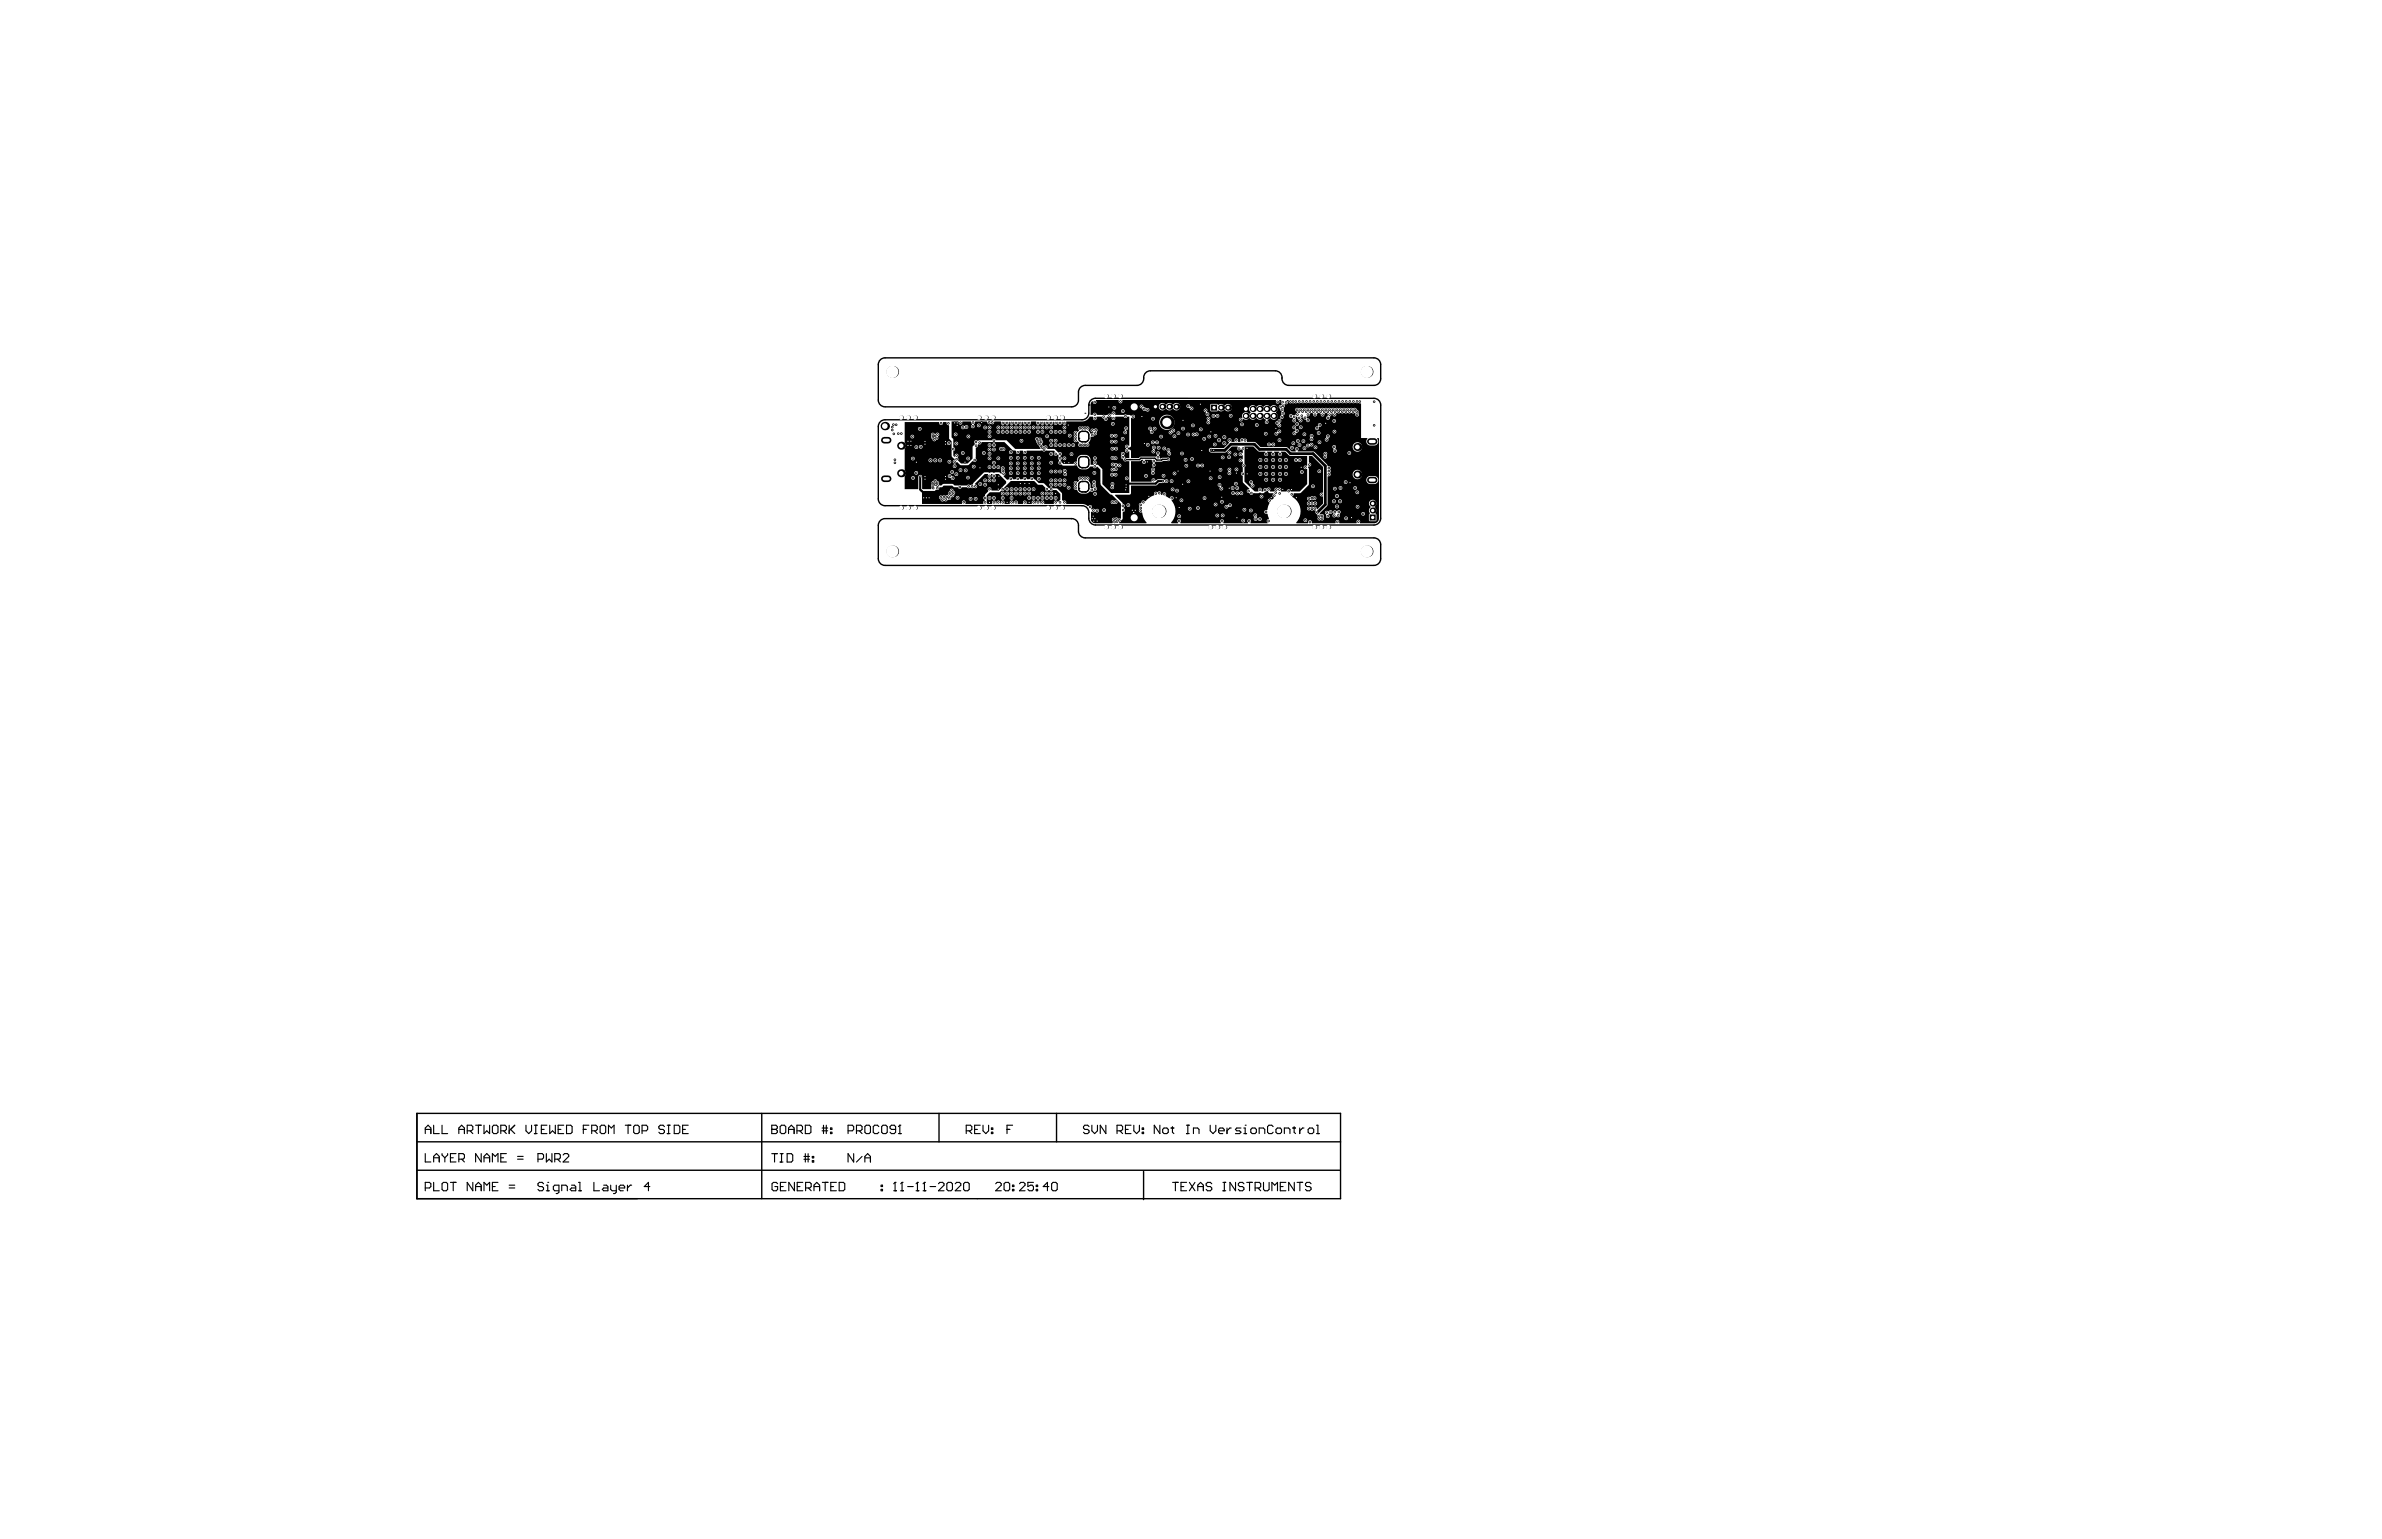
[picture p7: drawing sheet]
<svg xmlns="http://www.w3.org/2000/svg" width="432mm" height="279mm" viewBox="0 0 432 279" stroke-linecap="round" stroke-linejoin="round" font-family="sans-serif">
<g fill="none" stroke="#000" stroke-width=".25">
<path d="M159.5 76.6l.5-.4 .4-.1h35.8a1.22 1.22 0 0 0 1.2-1.2v-1.5a1.22 1.22 0 0 1 1.2-1.2h50.5a1.22 1.22 0 0 1 1.2 1.2v20.6a1.22 1.22 0 0 1-1.2 1.2h-50.5a1.22 1.22 0 0 1-1.2-1.2 1.9 1.9 0 0 0-.5-2.1l-.7-.2h-35.8a1.22 1.22 0 0 1-1.2-1.2v-13.2zM160.4 73.8a1.22 1.22 0 0 1-1.2-1.3v-6.4a1.22 1.22 0 0 1 1.2-1.2h88.7a1.22 1.22 0 0 1 1.2 1.2v2.6a1.22 1.22 0 0 1-1.2 1.2h-15.5a1.24 1.24 0 0 1-1.2-1.5 1.22 1.22 0 0 0-1.2-1.2h-22.7a1.24 1.24 0 0 0-1.2 1.5 1.22 1.22 0 0 1-1.2 1.2h-9.4a1.22 1.22 0 0 0-1.2 1.2v1.4a1.22 1.22 0 0 1-1.2 1.3h-33.8M195.5 79.5h.1M195.5 79.5v-.7a.63 .63 0 0 1 .7-.6h.5a.63 .63 0 0 1 .7 .6v.7a.63 .63 0 0 1-.7 .6M195.5 79.5a.63 .63 0 0 0 .7 .6h.5M197.4 73.4h.1M160.4 94a1.22 1.22 0 0 0-1.2 1.3v6a1.22 1.22 0 0 0 1.2 1.2h88.7a1.22 1.22 0 0 0 1.2-1.2v-2.6a1.22 1.22 0 0 0-1.2-1.2h-52.4a1.22 1.22 0 0 1-1.2-1.2 1.89 1.89 0 0 0-.5-2l-.7-.3h-33.8M195.5 88.6h.1M195.5 88.6a.63 .63 0 0 0 .7 .6h.5M196.2 87.3h.1M196.2 84.8h.1M196.2 87.3a.63 .63 0 0 0-.7 .6v.7"/>
<path d="M196.2 87.3h.5a.63 .63 0 0 1 .7 .6v.7a.63 .63 0 0 1-.7 .6M196.7 89.2h.1M196.7 82.8h.1M196.7 80.1h.1M196.7 82.8h-.5a.63 .63 0 0 0-.7 .6v.8a.63 .63 0 0 0 .7 .6M196.7 82.8a.63 .63 0 0 1 .7 .6v.8a.63 .63 0 0 1-.7 .6h-.5M211.8 83.3l-2.1 .1-.3-.3h-2.6l-.2 .2h-2.6M75.6 201.9v15.4h167.4v-15.4h-167.4v15.4M75.6 212.2h167.4M75.6 207h167.4M138.1 201.9v15.4M170.2 201.9v5.1"/>
<path d="M191.5 201.9v5.1M207.3 212.4v5.1"/>
</g>
<g fill="none" stroke="#000" stroke-width=".2">
<path d="M77.1 204.8h1M77.1 205.5v-1l.5-.5 .5 .5v1M77.1 209.2v1.5h1M77.1 215.4h.8l.2-.3v-.5l-.2-.2h-.8v1.5M78.6 204v1.5h1M78.6 210.7v-1l.5-.5 .5 .5v1M78.6 214.4v1.5h1M78.6 209.9h1M80.1 214.6l.3-.2h.5l.2 .2v1.1l-.2 .2h-.5l-.3-.2zM80.1 204v1.5h1M80.1 209.2v.2l.5 .5M80.6 209.9v.8"/>
<path d="M81.1 209.2v.2l-.5 .5M81.7 214.4h1M81.7 209.9h.5M82.2 214.4v1.5M82.7 209.2h-1v1.5h1M83.2 204.8h1M83.2 210.2h.7l.3-.3v-.5l-.3-.2h-.7v1.5M83.2 205.5v-1l.5-.5 .5 .5v1M83.7 210.2l.5 .5M84.7 205h.8l.2-.2v-.5l-.2-.3h-.8v1.5M85.2 205l.5 .5M85.7 214.4v1.5l-1-1.5v1.5"/>
<path d="M86.2 204h1M86.2 215.9v-1l.5-.5 .5 .5v1M86.2 215.1h1M86.7 204v1.5M87.2 209.2v1.5l-1-1.5v1.5M87.7 204v1.5l.5-.5 .6 .5v-1.5M87.7 210.7v-1l.5-.5 .6 .5v1M87.7 215.9v-1.5l.5 .5 .6-.5v1.5M87.7 209.9h1.1M89.3 204.3l.2-.3h.5l.3 .3v1l-.3 .2h-.5l-.2-.2zM89.3 215.1h.5M89.3 210.7v-1.5l.5 .5 .5-.5v1.5"/>
<path d="M90.3 214.4h-1v1.5h1M90.8 205h.7l.3-.2v-.5l-.3-.3h-.7v1.5M90.8 209.9h.5M91.3 205l.5 .5M91.8 209.2h-1v1.5h1M92.3 215.4h1M92.3 214.9h1M92.3 204v1.5M92.6 204.8l.7 .7M93.3 204l-1 1M93.8 210.2h1M93.8 209.7h1"/>
<path d="M95.3 204v1l.6 .5 .5-.5v-1M96.9 204h.5M96.9 205.5h.5M97.1 204v1.5M97.5 210.2h.8l.2-.3v-.5l-.2-.2h-.8v1.5M98.1 204.8h.5M98.5 214.6l-.2-.2h-.5l-.3 .2v.3l.3 .2h.5l.2 .3v.3l-.2 .2h-.5l-.3-.2M99 215.9h.5M99 214.9h.3v1M99 209.2v1.5l.5-.5 .6 .5v-1.5M99.1 204h-1v1.5h1M99.3 214.4h.1"/>
<path d="M99.7 204v1.5l.5-.5 .5 .5v-1.5M100.6 210.2h.7l.3-.3v-.5l-.3-.2h-.7v1.5M101.1 210.2l.5 .5M101.2 204.8h.5M101.3 215.9h-.7l-.3-.2v-.6l.3-.2h.7v1.3l-.2 .2h-.3M101.8 215.9v-1h.8l.2 .2v.8M102.1 209.4l.2-.2h.5l.3 .2v.3l-1 1h1M102.2 204h-1v1.5h1M102.7 204h.8l.2 .3v1l-.2 .2h-.8zM103.6 214.9h.5l.3 .2v.8h-.8l-.2-.2 .2-.3h.8M104.9 214.4h.2v1.5M104.9 215.9h.5"/>
<path d="M105.7 204.8h.5M106.8 204h-1.1v1.5M107.3 205h.7l.3-.2v-.5l-.3-.3h-.7v1.5M107.7 214.4v1.5h1M107.8 205l.5 .5M108.8 204.3l.2-.3h.5l.3 .3v1l-.3 .2h-.5l-.2-.2zM109.4 214.9h.5l.3 .2v.8h-.8l-.2-.2 .2-.3h.8M110.3 205.5v-1.5l.5 .5 .5-.5v1.5M110.7 214.9v.8l.3 .2h.7M111.7 214.9v1.3l-.2 .2h-.3M112.2 215.4h1v-.3l-.2-.2h-.5l-.3 .2v.6l.3 .2h.5M113.3 204h1.1"/>
<path d="M113.7 214.9v1M113.9 204v1.5M114.5 214.9h-.2l-.6 .5M114.9 204.3l.2-.3h.5l.3 .3v1l-.3 .2h-.5l-.2-.2zM116.4 205h.7l.3-.2v-.5l-.3-.3h-.7v1.5M117.8 215.1h-1l.7-.7v1.5M120.4 204.3l-.2-.3h-.5l-.3 .3v.2l.3 .3h.5l.2 .2v.3l-.2 .2h-.5l-.3-.2M121 204h.5M121 205.5h.5M121.2 204v1.5M122.2 204h.8l.2 .3v1l-.2 .2h-.8zM123.7 204.8h.5"/>
<path d="M124.8 204h-1.1v1.5h1.1M139.9 204.8h.1M139.9 204h.8l.2 .3v.2l-.2 .3 .2 .2v.3l-.2 .2h-.8zM139.9 204.8h.8M139.9 209.2h1M140.4 209.2v1.5M141 214.6l-.3-.2h-.5l-.2 .2v1.1l.2 .2h.5l.3-.2v-.6h-.5M141.4 204.3l.3-.3h.5l.2 .3v1l-.2 .2h-.5l-.3-.2zM141.4 210.7h.5M141.4 209.2h.5M141.5 215.1h.5M141.7 209.2v1.5"/>
<path d="M142.5 214.4h-1v1.5h1M142.7 209.2h.7l.3 .2v1l-.3 .3h-.7zM142.9 204.8h1.1M142.9 205.5v-1l.5-.5 .6 .5v1M144 214.4v1.5l-1-1.5v1.5M144.5 205h.7l.3-.2v-.5l-.3-.3h-.7v1.5M144.5 215.1h.5M145 205l.5 .5M145.5 214.4h-1v1.5h1M145.7 210.2h1M145.7 209.7h1M146 204h.7l.3 .3v1l-.3 .2h-.7z"/>
<path d="M146 209.2v1.5M146 215.4h.8l.3-.3v-.5l-.3-.2h-.8v1.5M146.5 209.2v1.5M146.5 215.4l.6 .5M147.3 210.4h.2v.3h-.2zM147.3 209.7h.2v.2h-.2zM147.6 215.1h1M147.6 215.9v-1l.5-.5 .5 .5v1M149 205h1M149 204.5h1M149.1 214.4h1M149.3 204v1.5"/>
<path d="M149.6 214.4v1.5M149.8 204v1.5M150.5 204.5h.3v.3h-.3zM150.5 205.3h.3v.2h-.3zM150.6 215.1h.5M151.6 214.4h-1v1.5h1M152.1 214.4h.8l.2 .2v1.1l-.2 .2h-.8zM153.7 205h.8l.2-.2v-.5l-.2-.3h-.8v1.5M154.7 209.2v1.5l-1-1.5v1.5M155.3 205h.7l.3-.2v-.5l-.3-.3h-.7v1.5M155.8 205l.5 .5M156.3 209.7l-1 1"/>
<path d="M156.8 204.3l.2-.3h.5l.3 .3v1l-.3 .2h-.5l-.2-.2zM156.8 210.7v-1l.5-.5 .5 .5v1M156.8 209.9h1M159.3 204.3l-.2-.3h-.5l-.3 .3v1l.3 .2h.5l.2-.2M159.7 215.7h.3v.2h-.3zM159.7 214.9h.3v.2h-.3zM159.8 204.3l.3-.3h.5l.2 .3v1l-.2 .2h-.5l-.3-.2zM162 215.9h.5M162.3 214.4h.1M162.3 214.4v1.5M162.3 214.4l-.3 .2M162.4 204.8h-.8l-.3-.3v-.2l.3-.3h.5l.3 .3v1l-.3 .2h-.5l-.3-.2"/>
<path d="M162.9 205.5h.5M163.1 204h.1M163.1 204v1.5M163.1 204l-.2 .3M163.3 215.9h.5M163.5 214.4h.1M163.5 214.4v1.5M163.5 214.4l-.2 .2M164.5 215.1h1.1M166.1 215.9h.5M166.3 214.4h.1M166.3 214.4v1.5"/>
<path d="M166.3 214.4l-.2 .2M167.3 215.9h.5M167.6 214.4h.1M167.6 214.4v1.5M167.6 214.4l-.3 .2M168.6 215.1h1M170.1 214.6l.3-.2h.5l.2 .2v.3l-1 1h1M171.6 214.6l.3-.2h.5l.3 .2v1.1l-.3 .2h-.5l-.3-.2zM173.2 214.6l.2-.2h.5l.3 .2v.3l-1 1h1M174.7 214.6l.2-.2h.5l.3 .2v1.1l-.3 .2h-.5l-.2-.2zM175.2 205h.7l.3-.2v-.5l-.3-.3h-.7v1.5M175.7 205l.5 .5"/>
<path d="M176.7 204.8h.5M177.7 204h-1v1.5h1M178.2 204v1l.5 .5 .5-.5v-1M179.7 204.5h.3v.3h-.3zM179.7 205.3h.3v.2h-.3zM180.5 214.6l.2-.2h.6l.2 .2v.3l-1 1h1M182 214.6l.3-.2h.5l.2 .2v1.1l-.2 .2h-.5l-.3-.2zM182.5 204.8h.6M183.5 215.7h.3v.2h-.3zM183.5 214.9h.3v.2h-.3zM183.6 204h-1.1v1.5M184.8 214.6l.3-.2h.5l.2 .2v.3l-1 1h1"/>
<path d="M187.3 214.4h-1v.7l.5-.2h.3l.2 .2v.6l-.2 .2h-.5l-.3-.2M187.8 215.7h.3v.2h-.3zM187.8 214.9h.3v.2h-.3zM190.1 215.1h-1l.8-.7v1.5M190.6 214.6l.3-.2h.5l.2 .2v1.1l-.2 .2h-.5l-.3-.2zM197.4 204.3l-.2-.3h-.5l-.3 .3v.2l.3 .3h.5l.2 .2v.3l-.2 .2h-.5l-.3-.2M197.9 204v1l.5 .5 .5-.5v-1M200.5 204v1.5l-1-1.5v1.5M202.5 205h.8l.2-.2v-.5l-.2-.3h-.8v1.5M203 205l.5 .5M204 204.8h.5M205 204h-1v1.5h1"/>
<path d="M205.5 204v1l.5 .5 .5-.5v-1M207.1 204.5h.2v.3h-.2zM207.1 205.3h.2v.2h-.2zM210.3 204v1.5l-1.1-1.5v1.5M210.8 204.8l.2-.3h.5l.3 .3v.5l-.3 .2h-.5l-.2-.2zM212.3 204.5h.5M212.5 204.3v1l.3 .2M212.6 214.4h1M213.1 214.4v1.5M214.1 215.1h.5M215.1 204h.5M215.1 205.5h.5"/>
<path d="M215.1 214.4h-1v1.5h1M215.3 204v1.5M215.6 214.4l1 1.5M216.3 205.5v-1h.8l.3 .3v.7M216.6 214.4l-1 1.5M217.1 215.1h1M217.1 215.9v-1l.5-.5 .5 .5v1M219.4 204v1l.5 .5 .5-.5v-1M219.7 214.6l-.3-.2h-.5l-.3 .2v.3l.3 .2h.5l.3 .3v.3l-.3 .2h-.5l-.3-.2M220.9 205h1v-.2l-.2-.3h-.5l-.3 .3v.5l.3 .2h.5M221.7 214.4h.5M221.7 215.9h.5"/>
<path d="M221.9 214.4v1.5M222.4 204.5v1M223.2 204.5h-.3l-.5 .5M224 214.4v1.5l-1-1.5v1.5M225 204.5h-.8l-.3 .3 .3 .2h.5l.3 .3-.3 .2h-.8M225.5 205.5h.5M225.5 204.5h.2v1M225.5 214.6l-.3-.2h-.5l-.2 .2v.3l.2 .2h.5l.3 .3v.3l-.3 .2h-.5l-.2-.2M225.7 204h.1M226 214.4h1M226.5 214.4v1.5M227 204.5h.5l.3 .3v.5l-.3 .2h-.5l-.3-.2v-.5z"/>
<path d="M227.5 215.4h.8l.2-.3v-.5l-.2-.2h-.8v1.5M228 215.4l.5 .5M228.3 205.5v-1h.7l.3 .3v.7M229 214.4v1.3l.3 .2h.5l.3-.2v-1.3M230.6 215.9v-1.5l.5 .5 .5-.5v1.5M230.8 204.3l-.3-.3h-.5l-.2 .3v1l.2 .2h.5l.3-.2M231.3 204.8l.3-.3h.5l.2 .3v.5l-.2 .2h-.5l-.3-.2zM232.1 215.1h.5M232.8 205.5v-1h.8l.2 .3v.7M233.1 214.4h-1v1.5h1M234.3 204.5h.5M234.6 204.3v1l.2 .2"/>
<path d="M234.6 214.4v1.5l-1-1.5v1.5M235.1 214.4h1M235.6 204.5v1M235.6 214.4v1.5M236.4 204.5h-.3l-.5 .5M237.1 204.8l.3-.3h.5l.2 .3v.5l-.2 .2h-.5l-.3-.2zM237.7 214.6l-.3-.2h-.5l-.2 .2v.3l.2 .2h.5l.3 .3v.3l-.3 .2h-.5l-.2-.2M238.7 204h.2v1.5M238.7 205.5h.5"/>
</g>
<g fill="#000">
<path d="M164 76.5h6.2l.1 .2a.33 .33 0 0 0 .3 .4 .33 .33 0 0 0 .3-.4l.1-.2h.5a.61 .61 0 0 0 .6 .7v2.4l.4 .4v2.7l.6 .6-.1 .1a.33 .33 0 0 0-.3 .3 .33 .33 0 0 0 .3 .4 .33 .33 0 0 0 .4-.3h.1l.6 .5 1.3 .1 .9-.8a.43 .43 0 0 0 .4 .2 .43 .43 0 0 0 .3-.4l-.2-.4 .1-1.8 .3-.2 .2-.5a.41 .41 0 0 0 .6-.3h2.2h1.9l1.5 1.5h.5l.1 .1a.33 .33 0 0 0 .3 .5 .33 .33 0 0 0 .3-.5l.1-.1h.5l.1 .2a.33 .33 0 0 0 .3 .4 .33 .33 0 0 0 .3-.5v-.1h2.9l.3 .2 .3-.2h1.5l.1 .2-.1 .2a.35 .35 0 0 0 .1 .5 .35 .35 0 0 0 .5-.2l.2 .1-.1 .6 .2 .5a.33 .33 0 0 0-.1 .5 .33 .33 0 0 0 .5 .1l.4 .2h2.4l.4 .5 .4 .2h1l.7-.5h.4l.1 .2 .3 .1 .4-.3 .6 .6v2.7l1.7 1.7 .4 .1 1.6 1.7v2.6l-.4 .1-.4-.3-.3 .1a.33 .33 0 0 0-.5 .1 .33 .33 0 0 0 .1 .5v.4h-3.1a.88 .88 0 0 1-.8-.5v-1.6l.4 .1 .3-.1a.45 .45 0 0 0 .7-.2 .33 .33 0 0 0-.2-.3 .33 .33 0 0 0-.4 .1 .68 .68 0 0 0-.8 0 .47 .47 0 0 0-.2-.8l-.4 .2-.9-.4h-3l-.1-.6h-.2h-.3l-.2-.2v-1.2l-.8-.8-.8-.1-.3-.1-.5 .1-.9-.9h-.9l-.8-.7a.42 .42 0 0 0-.3-.4 .42 .42 0 0 0-.5 .2l-.1 .2-.5-.1a.37 .37 0 0 0-.4-.3 .37 .37 0 0 0-.3 .4l-.6-.1a.37 .37 0 0 0-.4-.3 .37 .37 0 0 0-.3 .4l-.5-.1a.33 .33 0 0 0-.4-.3 .33 .33 0 0 0-.3 .3l-.3 .2-.7-.6a.49 .49 0 0 0 .2-.7v-.7a.34 .34 0 0 0-.4-.4 .34 .34 0 0 0-.2 .5l-.1 .3 .2 .4-.1 .1-.4-.3-.9 .1h-1.8l-1.9 1.8-.2 .4-.3 .1a.48 .48 0 0 0-.7 0h-2.3l-.4-.3h-1.5l-.5 .3h-.3l-.2-.7-.5-.4-.7 .5v.4l-.1 .2 .1 .3-.1 .4h-1.6v-2.2l-.1-.3-.3-.1-.2 .1-.1 .3v2.2h-2.5v-2.3l.2-.6-.2-.5v-3.9l.2-.6-.2-.5zM166.4 77.8a.35 .35 0 0 0 .7 0 .35 .35 0 0 0-.7 0zM168.9 78.6l-.1 .2 .1 .2a.42 .42 0 0 0 .1 .7 .38 .38 0 0 0 .4 .3 .38 .38 0 0 0 .4-.2 .47 .47 0 0 0 .3-.7 .33 .33 0 0 0 0-.6 .33 .33 0 0 0-.5 .2h-.2l-.2-.2zM165 79.2a.35 .35 0 0 0 .7 0 .35 .35 0 0 0-.7 0zM171.7 80.4a.34 .34 0 0 0 .6 0 .34 .34 0 0 0-.6 0zM179.8 80.7a.35 .35 0 0 0 .7 0 .35 .35 0 0 0-.7 0zM179 80.7a.35 .35 0 0 0 .7 0 .35 .35 0 0 0-.7 0zM166.6 81a.34 .34 0 0 0 .6 0 .34 .34 0 0 0-.6 0zM165.8 81.1a.34 .34 0 0 0 .6 0 .34 .34 0 0 0-.6 0zM181.2 81.1a.36 .36 0 0 0 0 .5 .36 .36 0 0 0 .5 .1 .33 .33 0 0 0 .4 0 .33 .33 0 0 0 .1-.5 .33 .33 0 0 0-.5 0l-.3-.2zM179 81.5a.35 .35 0 0 0 .7 0 .35 .35 0 0 0-.7 0zM179.8 81.5a.35 .35 0 0 0 .7 0 .35 .35 0 0 0-.7 0zM182.9 82a.35 .35 0 0 0 .7 0 .35 .35 0 0 0-.7 0zM178 82.1a.35 .35 0 0 0 .7 0 .35 .35 0 0 0-.7 0zM190.2 82.3a.35 .35 0 0 0 .7 0 .35 .35 0 0 0-.7 0zM179 82.3a.35 .35 0 0 0 .7 0 .35 .35 0 0 0-.7 0zM188 83a.34 .34 0 0 0 .6 0 .34 .34 0 0 0-.6 0zM186.7 83a.35 .35 0 0 0 .7 0 .35 .35 0 0 0-.7 0zM185.4 83a.35 .35 0 0 0 .7 0 .35 .35 0 0 0-.7 0zM184.2 83a.34 .34 0 0 0 .6 0 .34 .34 0 0 0-.6 0zM182.9 83a.35 .35 0 0 0 .7 0 .35 .35 0 0 0-.7 0zM180.6 83.1a.35 .35 0 0 0 .7 0 .35 .35 0 0 0-.7 0zM179 83.1a.35 .35 0 0 0 .7 0 .35 .35 0 0 0-.7 0zM165.2 83.1a.34 .34 0 0 0 .6 0 .34 .34 0 0 0-.6 0zM170 83.5a.4 .4 0 0 0 .8 0 .4 .4 0 0 0-.8 0zM169.2 83.5a.36 .36 0 0 0 .7 0 .36 .36 0 0 0-.7 0zM168.3 83.5a.36 .36 0 0 0 .7 0 .36 .36 0 0 0-.7 0zM171.8 83.7a.34 .34 0 0 0 .6 0 .34 .34 0 0 0-.6 0zM190.2 83.9a.35 .35 0 0 0 .7 0 .35 .35 0 0 0-.7 0zM179.8 83.9a.35 .35 0 0 0 .7 0 .35 .35 0 0 0-.7 0zM188 84a.34 .34 0 0 0 .6 0 .34 .34 0 0 0-.6 0zM186.7 84a.35 .35 0 0 0 .7 0 .35 .35 0 0 0-.7 0zM185.4 84a.35 .35 0 0 0 .7 0 .35 .35 0 0 0-.7 0zM184.2 84a.34 .34 0 0 0 .6 0 .34 .34 0 0 0-.6 0zM182.9 84a.35 .35 0 0 0 .7 0 .35 .35 0 0 0-.7 0zM172.7 84.5a.35 .35 0 0 0 .7 0 .35 .35 0 0 0-.7 0zM176.2 84.6a.35 .35 0 0 0 .7 0 .35 .35 0 0 0-.7 0zM180.6 84.7a.35 .35 0 0 0 .7 0 .35 .35 0 0 0-.7 0zM179.8 84.7a.35 .35 0 0 0 .7 0 .35 .35 0 0 0-.7 0zM179 84.7a.35 .35 0 0 0 .7 0 .35 .35 0 0 0-.7 0zM188 84.9a.34 .34 0 0 0 .6 0 .34 .34 0 0 0-.6 0zM186.7 84.9a.35 .35 0 0 0 .7 0 .35 .35 0 0 0-.7 0zM185.4 84.9a.35 .35 0 0 0 .7 0 .35 .35 0 0 0-.7 0zM184.2 84.9a.34 .34 0 0 0 .6 0 .34 .34 0 0 0-.6 0zM182.9 84.9a.35 .35 0 0 0 .7 0 .35 .35 0 0 0-.7 0zM173.8 85.2a.34 .34 0 0 0 .6 0 .34 .34 0 0 0-.6 0zM174.7 85.3a.35 .35 0 0 0 .7 0 .35 .35 0 0 0-.7 0zM191.8 85.5a.35 .35 0 0 0 .7 0 .35 .35 0 0 0-.7 0zM191 85.5a.35 .35 0 0 0 .7 0 .35 .35 0 0 0-.7 0zM190.2 85.5a.35 .35 0 0 0 .7 0 .35 .35 0 0 0-.7 0zM172.3 85.6a.34 .34 0 0 0 .6 0 .34 .34 0 0 0-.6 0zM165.8 85.7a.34 .34 0 0 0 .6 0 .34 .34 0 0 0-.6 0zM198.1 85.7a.34 .34 0 0 0 .6 0 .34 .34 0 0 0-.6 0zM188 85.8a.34 .34 0 0 0 .6 0 .34 .34 0 0 0-.6 0zM186.7 85.8a.35 .35 0 0 0 .7 0 .35 .35 0 0 0-.7 0zM185.4 85.8a.35 .35 0 0 0 .7 0 .35 .35 0 0 0-.7 0zM184.2 85.8a.34 .34 0 0 0 .6 0 .34 .34 0 0 0-.6 0zM182.9 85.8a.35 .35 0 0 0 .7 0 .35 .35 0 0 0-.7 0zM173 86a.35 .35 0 0 0 .7 0 .35 .35 0 0 0-.7 0zM192.8 85.1l-.1 .3 .1 .2a.43 .43 0 0 0 0 .5 .43 .43 0 0 0 .4 .2 .5 .5 0 0 0 .1-.7 .33 .33 0 0 0-.1-.5 .33 .33 0 0 0-.4 0zM195.5 86.5l-.1 .3 .2 .4-.2 .2a.45 .45 0 0 0-.8 .1l.1 .7a.42 .42 0 0 0 .1 .5 .42 .42 0 0 0 .5 .1l.3 .5 .4 .2h1l.6-.4a.52 .52 0 0 0 .8-.2 .33 .33 0 0 0 .4-.1 .33 .33 0 0 0-.1-.5l-.1-.5a.41 .41 0 0 0 .1-.5 .41 .41 0 0 0-.5-.2l-.2 .2 .1 .3a.6 .6 0 0 0 .1 .9l-.5-.1v-.7l-.4-.5a.45 .45 0 0 0-.2-.8zM175.1 86.6a.35 .35 0 0 0 .7 0 .35 .35 0 0 0-.7 0zM165.2 86.7a.35 .35 0 0 0 .7 0 .35 .35 0 0 0-.7 0zM171.9 86.1a.38 .38 0 0 0 0 .4 .38 .38 0 0 0 .4 .2 .37 .37 0 0 0 .5 .3 .37 .37 0 0 0 .2-.5 .37 .37 0 0 0-.5-.2l-.2-.3zM188 86.8a.34 .34 0 0 0 .6 0 .34 .34 0 0 0-.6 0zM191.8 87.1a.35 .35 0 0 0 .7 0 .35 .35 0 0 0-.7 0zM192.6 87.1a.35 .35 0 0 0 .7 0 .35 .35 0 0 0-.7 0zM191 87.1a.35 .35 0 0 0 .7 0 .35 .35 0 0 0-.7 0zM190.2 87.1a.35 .35 0 0 0 .7 0 .35 .35 0 0 0-.7 0zM191 87.9a.35 .35 0 0 0 .7 0 .35 .35 0 0 0-.7 0zM191.8 87.9a.35 .35 0 0 0 .7 0 .35 .35 0 0 0-.7 0zM190.2 87.9a.35 .35 0 0 0 .7 0 .35 .35 0 0 0-.7 0zM192.6 87.9a.35 .35 0 0 0 .7 0 .35 .35 0 0 0-.7 0zM193.4 88.4a.35 .35 0 0 0 .7 0 .35 .35 0 0 0-.7 0zM198.2 89.5a.35 .35 0 0 0 .7 0 .35 .35 0 0 0-.7 0zM201.4 90.8a.37 .37 0 0 0 .1 .5 .37 .37 0 0 0 .5 0 .36 .36 0 0 0 .5-.1 .36 .36 0 0 0-.1-.5 .36 .36 0 0 0-.5 .1l-.2-.1zM199.8 92.5a.35 .35 0 0 0 .7 0 .35 .35 0 0 0-.7 0z"/>
<path d="M172.5 76.4h1.2l.1 .1a.33 .33 0 0 0 .3 .5 .33 .33 0 0 0 .3-.5l.1-.1h1.5l.1 .2a.45 .45 0 0 1-.1 .7 .34 .34 0 0 0 .5 .3 .34 .34 0 0 0 0-.6l.3-.6h2.1l.1 .1a.38 .38 0 0 0 .2 .4 .38 .38 0 0 0 .4-.1l.4 .1 .3-.5h1.1l.1 .1a.33 .33 0 0 0 .3 .5 .33 .33 0 0 0 .3-.4l.1-.1v.2a.34 .34 0 0 0 .4 .3 .34 .34 0 0 0 .3-.4l.1-.1v.2a.34 .34 0 0 0 .4 .3 .34 .34 0 0 0 .3-.4l.1-.1v.2a.34 .34 0 0 0 .4 .3 .34 .34 0 0 0 .3-.4l.1-.1v.2a.34 .34 0 0 0 .4 .3 .34 .34 0 0 0 .3-.4l.1-.1v.2a.34 .34 0 0 0 .4 .3 .34 .34 0 0 0 .3-.4l.1-.1v.2a.33 .33 0 0 0 .4 .3 .33 .33 0 0 0 .3-.5v-.1h.9l.1 .2a.34 .34 0 0 0 .3 .4 .34 .34 0 0 0 .3-.4l.1-.1v.2a.34 .34 0 0 0 .4 .3 .34 .34 0 0 0 .3-.4l.1-.1v.2a.34 .34 0 0 0 .4 .3 .34 .34 0 0 0 .3-.4l.1-.1v.2a.34 .34 0 0 0 .4 .3 .34 .34 0 0 0 .3-.4l.1-.1v.2a.34 .34 0 0 0 .4 .3 .34 .34 0 0 0 .3-.4l.1-.1v.2a.34 .34 0 0 0 .4 .3 .34 .34 0 0 0 .3-.4l.1-.1v.2a.33 .33 0 0 0 .4 .3 .33 .33 0 0 0 .2-.5l.1-.1h2.9a1.54 1.54 0 0 0 1.3-.8l.6-.1 .1 .2a.33 .33 0 0 0 .3 .5 .33 .33 0 0 0 .2-.5l.1-.2h.9l.4 .6a.36 .36 0 0 0 .6 .1 .36 .36 0 0 0-.1-.6l.5 .1 .4-.2v.2a.33 .33 0 0 0 .3 .5 .33 .33 0 0 0 .3-.5l.1-.2h1.5a.33 .33 0 0 0 .3 .3 .33 .33 0 0 0 .3-.3h.4v5.3l-.2-.1a.36 .36 0 0 0-.5 .1 .36 .36 0 0 0 .1 .5 .35 .35 0 0 0-.1 .6 .35 .35 0 0 0 .6-.1h.1v1.3l-.7-.1-.2-.4a.37 .37 0 0 0 0-.5 .37 .37 0 0 0-.6 .1l.1 .3a.5 .5 0 0 0 .3 .8l.2 .3h.9v5.8h-3.3l-1.6-1.6v-2.7l-.8-.8h-.3l-.1-.1a.34 .34 0 0 0 .2-.4 .34 .34 0 0 0-.3-.3v-.1a.33 .33 0 0 0 .3-.5 .33 .33 0 0 0-.6 0 .33 .33 0 0 0 .2 .5v.1a.34 .34 0 0 0-.3 .3 .34 .34 0 0 0 .2 .4v.1h-.6v-1a.93 .93 0 0 0-1-.8h-.7l-.4 .2-.4 .5v.5l-.5 .1-.1 .3h-1.8l-.5-.6 .2-.4-.3-.5a.35 .35 0 0 0 .2-.5 .35 .35 0 0 0-.5 0l-.7-.7h-1.3v-.2a.41 .41 0 0 0-.3-.4 .41 .41 0 0 0-.5 .1h-.1a.48 .48 0 0 1 .1-.8l-.3-.3v-.4h-.6a.34 .34 0 0 0-.5 0 .34 .34 0 0 0 .2 .5l.2 .7 .5 .6v.2h-4.6l-1.5-1.6h-2l-.3-.2-.3 .2-2.7 .1a.33 .33 0 0 0-.5 0 .33 .33 0 0 0 0 .5v.2l-.4 .4v2.1l-.9 .9h-1.2l-.5-.5v-.2l-.1-.5a.33 .33 0 0 0 .1-.4 .33 .33 0 0 0-.5-.1 .33 .33 0 0 0-.1 .5l-.1 .1-.2-.3v-.8a.33 .33 0 0 0 .3-.4 .33 .33 0 0 0-.3-.3v-1.5l-.3-.3zM201.4 76.9a.35 .35 0 0 0 .7 0 .35 .35 0 0 0-.7 0zM174.3 77.3a.38 .38 0 0 0 .1 .5 .38 .38 0 0 0 .6-.1 .34 .34 0 0 0 .4 0 .34 .34 0 0 0 0-.5 .34 .34 0 0 0-.5 0zM177.1 77.1a.35 .35 0 0 0 .7 0 .35 .35 0 0 0-.7 0zM187 77.5a.35 .35 0 0 0 .7 0 .35 .35 0 0 0-.7 0zM180.6 77.5a.35 .35 0 0 0 .7 0 .35 .35 0 0 0-.7 0zM178.2 77.5a.35 .35 0 0 0 .7 0 .35 .35 0 0 0-.7 0zM192.6 77.5a.35 .35 0 0 0 .7 0 .35 .35 0 0 0-.7 0zM190.2 77.5a.35 .35 0 0 0 .7 0 .35 .35 0 0 0-.7 0zM189.4 77.5a.35 .35 0 0 0 .7 0 .35 .35 0 0 0-.7 0zM188.6 77.5a.35 .35 0 0 0 .7 0 .35 .35 0 0 0-.7 0zM187.8 77.5a.35 .35 0 0 0 .7 0 .35 .35 0 0 0-.7 0zM186.2 77.5a.35 .35 0 0 0 .7 0 .35 .35 0 0 0-.7 0zM185.4 77.5a.35 .35 0 0 0 .7 0 .35 .35 0 0 0-.7 0zM184.6 77.5a.35 .35 0 0 0 .7 0 .35 .35 0 0 0-.7 0zM183.8 77.5a.35 .35 0 0 0 .7 0 .35 .35 0 0 0-.7 0zM183 77.5a.35 .35 0 0 0 .7 0 .35 .35 0 0 0-.7 0zM182.2 77.5a.35 .35 0 0 0 .7 0 .35 .35 0 0 0-.7 0zM181.4 77.5a.35 .35 0 0 0 .7 0 .35 .35 0 0 0-.7 0zM179 77.5a.35 .35 0 0 0 .7 0 .35 .35 0 0 0-.7 0zM195.5 77.4l-.1 .3 .2 .4-.2 .2a.45 .45 0 0 0-.8 .2l.1 1.1a.33 .33 0 0 0 .1 .5 .33 .33 0 0 0 .4-.1l.4 .2a.45 .45 0 0 0 .2 .8l1.1-.1a.33 .33 0 0 0 .5 0 .33 .33 0 0 0-.1-.5l.4-.7v-.5a.57 .57 0 0 0 .8-.3l.3-.2v-.3a.38 .38 0 0 0 .1-.6 .38 .38 0 0 0-.6 0 .34 .34 0 0 0-.6 .2 .34 .34 0 0 0 .5 .4v.2h-.4l-.5-.5a.45 .45 0 0 0-.2-.8zM191 78.3a.35 .35 0 0 0 .7 0 .35 .35 0 0 0-.7 0zM179 78.3a.35 .35 0 0 0 .7 0 .35 .35 0 0 0-.7 0zM192.6 78.3a.35 .35 0 0 0 .7 0 .35 .35 0 0 0-.7 0zM191.8 78.3a.35 .35 0 0 0 .7 0 .35 .35 0 0 0-.7 0zM190.2 78.3a.35 .35 0 0 0 .7 0 .35 .35 0 0 0-.7 0zM188.6 78.3a.35 .35 0 0 0 .7 0 .35 .35 0 0 0-.7 0zM187.8 78.3a.35 .35 0 0 0 .7 0 .35 .35 0 0 0-.7 0zM186.2 78.3a.35 .35 0 0 0 .7 0 .35 .35 0 0 0-.7 0zM185.4 78.3a.35 .35 0 0 0 .7 0 .35 .35 0 0 0-.7 0zM184.6 78.3a.35 .35 0 0 0 .7 0 .35 .35 0 0 0-.7 0zM183.8 78.3a.35 .35 0 0 0 .7 0 .35 .35 0 0 0-.7 0zM183 78.3a.35 .35 0 0 0 .7 0 .35 .35 0 0 0-.7 0zM181.4 78.3a.35 .35 0 0 0 .7 0 .35 .35 0 0 0-.7 0zM180.6 78.3a.35 .35 0 0 0 .7 0 .35 .35 0 0 0-.7 0zM182.2 78.3a.35 .35 0 0 0 .7 0 .35 .35 0 0 0-.7 0zM203.9 77.4l-.1 .3 .2 .3a.35 .35 0 0 0-.4 .3 .35 .35 0 0 0 .4 .4 .35 .35 0 0 0 .3-.4l-.2-.2a.36 .36 0 0 0 .4-.5 .36 .36 0 0 0-.6-.2zM172.9 78.8a.35 .35 0 0 0 .7 0 .35 .35 0 0 0-.7 0zM193.6 79a.35 .35 0 0 0 .7 0 .35 .35 0 0 0-.7 0zM201.3 78.8a.34 .34 0 0 0 0 .5 .34 .34 0 0 0 .5-.1 .44 .44 0 0 0 .8-.2 .45 .45 0 0 0-.8-.2l-.3-.1zM189.5 79.1a.34 .34 0 0 0 .6 0 .34 .34 0 0 0-.6 0zM179 79.1a.35 .35 0 0 0 .7 0 .35 .35 0 0 0-.7 0zM175.2 79.1a.35 .35 0 0 0 .7 0 .35 .35 0 0 0-.7 0zM203.2 79.6a.35 .35 0 0 0 .7 0 .35 .35 0 0 0-.7 0zM191 79.9a.35 .35 0 0 0 .7 0 .35 .35 0 0 0-.7 0zM190.2 79.9a.35 .35 0 0 0 .7 0 .35 .35 0 0 0-.7 0zM184.8 79.9a.35 .35 0 0 0 .7 0 .35 .35 0 0 0-.7 0zM201.3 79.8a.34 .34 0 0 0 0 .6 .34 .34 0 0 0 .5-.2 .44 .44 0 0 0 .8-.1 .45 .45 0 0 0-.8-.2l-.3-.2zM173 80.4a.35 .35 0 0 0 .7 0 .35 .35 0 0 0-.7 0zM192.6 80.7a.35 .35 0 0 0 .7 0 .35 .35 0 0 0-.7 0zM191.8 80.7a.35 .35 0 0 0 .7 0 .35 .35 0 0 0-.7 0zM191 80.7a.35 .35 0 0 0 .7 0 .35 .35 0 0 0-.7 0zM190.2 80.7a.35 .35 0 0 0 .7 0 .35 .35 0 0 0-.7 0zM193.4 80.7a.35 .35 0 0 0 .7 0 .35 .35 0 0 0-.7 0zM194.2 80.7a.35 .35 0 0 0 .7 0 .35 .35 0 0 0-.7 0zM201.4 81.1a.33 .33 0 0 0 0 .5 .33 .33 0 0 0 .5 0l.2-.1a.33 .33 0 0 0 .5 .1 .33 .33 0 0 0 0-.5 .33 .33 0 0 0-.5 .1l-.5-.2zM174.2 82.1a.35 .35 0 0 0 .7 0 .35 .35 0 0 0-.7 0zM193.9 82.3a.35 .35 0 0 0 .7 0 .35 .35 0 0 0-.7 0zM201.4 82.8a.33 .33 0 0 0 0 .4 .33 .33 0 0 0 .4 .1 .42 .42 0 0 0 .5 .1 .42 .42 0 0 0 .3-.4l-.4-.3zM192.6 83.1a.35 .35 0 0 0 .7 0 .35 .35 0 0 0-.7 0zM175.2 83.1a.34 .34 0 0 0 .6 0 .34 .34 0 0 0-.6 0zM201.5 84a.34 .34 0 0 0 0 .5 .34 .34 0 0 0 .4 0l.4 .1a.54 .54 0 0 1-.8 .2 .36 .36 0 0 0 0 .6 .36 .36 0 0 0 .5-.1 .33 .33 0 0 0 .6-.1 .33 .33 0 0 0-.3-.5 .35 .35 0 0 1 .3-.2 .35 .35 0 0 1 .3 .2 .34 .34 0 0 0 .3-.5 .34 .34 0 0 0-.5-.1l-.4-.1zM201.3 85.8a.33 .33 0 0 0 .1 .5 .33 .33 0 0 0 .4 0h.2a.33 .33 0 0 0 .5 0 .33 .33 0 0 0 0-.5 .33 .33 0 0 0-.5 .1l-.4-.2zM203.9 86.7a.35 .35 0 0 0 .7 0 .35 .35 0 0 0-.7 0zM201.4 87.5l-.1 .3 .1 .2a.35 .35 0 0 0-.1 .4 .35 .35 0 0 0 .4 .3 .35 .35 0 0 0 .2-.5v-.1a.37 .37 0 0 0 .1-.5 .37 .37 0 0 0-.6-.1z"/>
<path d="M197.9 72.9l.1-.2 .1 .1a.33 .33 0 0 0 .4 .4 .33 .33 0 0 0 .1-.5l.1-.2h4l.1 .2a.33 .33 0 0 0 .3 .4 .33 .33 0 0 0 .3-.4l.1-.2h27.8a.49 .49 0 0 0 .3 .7 .49 .49 0 0 0 .3-.7h.3v.5a.23 .23 0 0 1 .1 .4 .23 .23 0 0 1-.3 .1l-.2 .3 .5 .8v.7a.35 .35 0 0 0-.2 .5 .35 .35 0 0 0 .5 .1 .35 .35 0 0 0 0-.5 .39 .39 0 0 0 .3-.4 .39 .39 0 0 0-.2-.4v-.3l-.1-.3 .3-.3v-.5a.33 .33 0 0 0 .5 0 .33 .33 0 0 0-.1-.5v-.2h.3v.4l.3 .2 1.4-.1 .2 .1 .3-.1 .4 .1 .2-.1 .4 .1 .3-.1 .4 .1 .2-.1 .4 .1 .3-.1 .4 .1 .3-.1 .4 .1 1-.1 .3 .1 .4-.1 .2 .1 .4-.1 .3 .1 .2-.1 .4 .1 .3-.1 .4 .1 .2-.1 .4 .1 .3-.1 .4 .1 1-.1 .9 .1 .1 .1v6.2h1.1v.3a.73 .73 0 0 0 .6 1.1 1.3 1.3 0 0 0 1.2-.2l.2-.6-.2-.4 .1-.2h.2l.1 14.6a.9 .9 0 0 1-.9 .9h-2.5l-.1-.1a.34 .34 0 0 0-.3-.6 .33 .33 0 0 0-.2 .6l-.1 .1h-3.1a.42 .42 0 0 0-.1-.5 .42 .42 0 0 0-.5 0l-.1 .5h-4.3v-.3a.33 .33 0 0 0-.4-.3 .33 .33 0 0 0-.3 .5v.1h-2.1v-.1l.2-.3a3 3 0 0 0-1-4.4l.4-.7h1.1l1.5-1.5 .1-2.8-.2-.3 .1-.2a.38 .38 0 0 0 .5-.4 .38 .38 0 0 0-.4-.4v-1.1h.6l1.9 2v4.6a.42 .42 0 0 0-.4 .1 .42 .42 0 0 0-.1 .5l.5 .1v1.3l-1 1.1-.3-.5h-1.1a.34 .34 0 0 0-.5 .4 .34 .34 0 0 0 .6 .1l.3 .2 .7-.1v.5a1.13 1.13 0 0 1 .4 1.2l.3 .2 .2-.1a.35 .35 0 0 0 .5 0 .35 .35 0 0 0 0-.5 .34 .34 0 0 0 0-.5 .34 .34 0 0 0-.5 0l-.2-.2 1.3-1.3 .2-.3v-5.1l.1-.1a.4 .4 0 0 0 .4-.2 .4 .4 0 0 0-.1-.4l.1-.3-.1-.2a.43 .43 0 0 0 .1-.5 .43 .43 0 0 0-.5-.2l-.2-.3-2.3-2.3h-2.9l-.1-.2a.34 .34 0 0 0 .1-.5 .34 .34 0 0 0-.5 0 .34 .34 0 0 0 .1 .5v.2h-.8l-.6-.7-.3-.1h-4.7l-1-.9-1.4-.1-.1-.1a.41 .41 0 0 0-.2-.4 .41 .41 0 0 0-.4 0 .33 .33 0 0 0-.5-.1 .33 .33 0 0 0 0 .5l-.1 .1h-.3l-.1-.1a.33 .33 0 0 0-.3-.5 .33 .33 0 0 0-.3 .5v.1h-.5l-.1-.1a.36 .36 0 0 0-.2-.5 .36 .36 0 0 0-.4 .2 .36 .36 0 0 0 .2 .5v.1l-.9 .9h-2.2a.43 .43 0 0 0-.6 .4 .43 .43 0 0 0 .5 .5l2.6-.1 1.1-1h1.1v.1a.35 .35 0 0 0 0 .5 .35 .35 0 0 0 .6-.1l.3 .1v.5l-.1 .1a.33 .33 0 0 0-.5-.1 .33 .33 0 0 0 0 .5 .33 .33 0 0 0 .5-.1l.1 .1v.7l-.2-.1a.33 .33 0 0 0-.5 0 .33 .33 0 0 0 .1 .5 .33 .33 0 0 0 .5-.1l.1 .1v.4a.35 .35 0 0 0 0 .6v.9a.34 .34 0 0 0-.4 .3 .34 .34 0 0 0 .4 .3v1.2l1.2 1.2-.2 .1a.35 .35 0 0 0-.3 .4 .35 .35 0 0 0 .5 .3 .39 .39 0 0 0 .4 .3 .39 .39 0 0 0 .4-.3h.8l.3-.1 .7 .1 .6-.4 .4 .4h.7l.1 .1a.34 .34 0 0 0-.2 .4 .34 .34 0 0 0 .2 .3v.1l-.3 .3h-.2a.33 .33 0 0 0-.5-.1 .33 .33 0 0 0 .2 .6v.1l-.3 1.2-.2 .1a.34 .34 0 0 0-.4 .3 .34 .34 0 0 0 .4 .3l.2 .1 .2 .8v.1a.34 .34 0 0 0-.4 .3 .34 .34 0 0 0 .2 .4v.1h-3.1v-.2a.33 .33 0 0 0 0-.5 .33 .33 0 0 0-.5 .1 .33 .33 0 0 0 .1 .5l-.1 .1h-4.4v-.2a.33 .33 0 0 0 0-.5 .33 .33 0 0 0-.5 .1 .33 .33 0 0 0 0 .5v.1h-7.3v-.2a.33 .33 0 0 0 0-.5 .33 .33 0 0 0-.5 .1 .33 .33 0 0 0 .1 .5v.1h-1.3v-.1l.2-.3a3.1 3.1 0 0 0-.1-3.8 .37 .37 0 0 0 .4-.3 .37 .37 0 0 0-.4-.4 .37 .37 0 0 0-.4 .3l-.7-.3a.43 .43 0 0 0 .1-.5 .43 .43 0 0 0-.5-.2l-.3 .4-.2-.1a.37 .37 0 0 0-.1-.5 .37 .37 0 0 0-.5 .2 .34 .34 0 0 0-.5-.1 .34 .34 0 0 0-.1 .5l-.1 .1a2.96 2.96 0 0 0-1.4 1.1 .47 .47 0 0 0-.8 .2l-.4 .3v1a.33 .33 0 0 0 0 .4 .33 .33 0 0 0 .4 .1h.2l.3 1.2 .5 .7-.1 .1h-4.9v-.2l.3-.1 .3-.5v-1.2a.38 .38 0 0 0 .4-.3 .38 .38 0 0 0-.2-.4l.2-.6-1.8-1.8 .1-.1h2.6l.2-.3v-1.4h4.5l.6-.4 1-.1a.42 .42 0 0 0 .4 0 .42 .42 0 0 0 .3-.4l-.3-.2-.4 .1-.3-.1h-.8l-.5 .3-.1-.1a.33 .33 0 0 0-.4-.4 .33 .33 0 0 0-.2 .5l-.1 .1h-3.7v-3.7h1.6l.3-.2h.3v.1a.36 .36 0 0 0 0 .6 .36 .36 0 0 0 .6-.2 .36 .36 0 0 0-.3-.5h1.3l.2 .5a.36 .36 0 0 0-.2 .5 .36 .36 0 0 0 .4 .2 .36 .36 0 0 0 .3-.4 .28 .28 0 0 1-.1-.3 .28 .28 0 0 1 .3-.2l1.9-.1a.33 .33 0 0 0 .5-.3 .33 .33 0 0 0-.5-.3h-.9l-.4 .1-.2-.6a.33 .33 0 0 0 .1-.5 .33 .33 0 0 0-.5 0 .33 .33 0 0 0 .1 .5 .3 .3 0 0 1-.4 .3h-2.6l-.4 .3h-1.4v-1.4l-.1-.1-.4-.1-.1-.2 .5-.2 .1-.2v-5.1l.2-.1a.34 .34 0 0 0 .5 .1 .34 .34 0 0 0-.1-.6 .34 .34 0 0 0-.5 .2l-1.1-.3-.2 .1h-1.6l-.1-.1a.33 .33 0 0 0-.2-.5 .33 .33 0 0 0-.4 .5l-.1 .1-.3-.2-.3 .2-.5 .1-1.5-.1a.34 .34 0 0 0-.3-.4 .34 .34 0 0 0-.4 .4h-.4v-.1v-1.8zM210.2 73.3a.69 .69 0 0 0 .1 1 .69 .69 0 0 0 1-.2 .91 .91 0 0 0 1.4 0 .69 .69 0 0 0 1 .2 .69 .69 0 0 0 0-1.1 .69 .69 0 0 0-1 .2 .91 .91 0 0 0-1.4 0 .7 .7 0 0 0-1.1-.1zM219.5 73.3v1.2l1.1 .1 .2-.2a.9 .9 0 0 0 1.2-.1 .69 .69 0 0 0 1.1 .1 .69 .69 0 0 0 0-1 .69 .69 0 0 0-1.1 .1 .92 .92 0 0 0-1.2-.1l-.2-.2zM225.4 74.9l-.2 .3v.6a.34 .34 0 0 0-.5 0 .34 .34 0 0 0 0 .5 .34 .34 0 0 0 .5 0v-.4a.95 .95 0 0 0 1.2-.1 .99 .99 0 0 0 1.2 .1l.1-.1a.99 .99 0 0 0 1.2 .1l.2-.1 .4 .3v.1a.33 .33 0 0 0-.2 .5 .33 .33 0 0 0 .6 0 .33 .33 0 0 0-.2-.5v-.1l.5-.3a.99 .99 0 0 0 1.2 .1 .69 .69 0 0 0-.1-1.1 .99 .99 0 0 0 .1-1.1 .69 .69 0 0 0-1.1 .1 .99 .99 0 0 0-1.1-.1l-.1 .1a.99 .99 0 0 0-1.2-.1l-.1 .1a.99 .99 0 0 0-1.2-.1 .69 .69 0 0 0 .1 1l-.2 .3a.99 .99 0 0 0-1.1-.1zM201.7 73.9a.34 .34 0 0 0 .6 0 .34 .34 0 0 0-.6 0zM215.2 73.4a.33 .33 0 0 0-.1 .4 .33 .33 0 0 0 .5 .1l.1 .1a.33 .33 0 0 0 .3 .4 .33 .33 0 0 0 .3-.4 .33 .33 0 0 0-.5-.2l-.3-.5zM205 73.8a.65 .65 0 0 0 1.2 0 .65 .65 0 0 0-1.2 0zM206.7 73.5l-.1 .1a.49 .49 0 0 0 .5 .5 .43 .43 0 0 0 .7 .4 .34 .34 0 0 0 .5 0 .34 .34 0 0 0 0-.5 .34 .34 0 0 0-.5 0l-.1-.1a.45 .45 0 0 1-.5-.4l-.3-.1zM203.2 74.5a.35 .35 0 0 0 .7 0 .35 .35 0 0 0-.7 0zM219.7 75.2a.37 .37 0 0 0 .1 .5 .37 .37 0 0 0 .6-.1 .34 .34 0 0 0 .5 .1 .34 .34 0 0 0 0-.5 .34 .34 0 0 0-.5 0l-.4-.1zM218.3 74.2a.42 .42 0 0 0 .3 .6 .34 .34 0 0 0 0 .6 .34 .34 0 0 0 .6-.2 .34 .34 0 0 0-.4-.4v-.1a.35 .35 0 0 0 0-.5 .35 .35 0 0 0-.5 0zM234.9 74l-.1 .4 .4 .4-.2 .1a.49 .49 0 0 1-.9 .2 .33 .33 0 0 0-.4 .3 .33 .33 0 0 0 .5 .3 .29 .29 0 0 1 .2 .2 .29 .29 0 0 1-.1 .3 .33 .33 0 0 0 .4 .4 .33 .33 0 0 0 .1-.6l.2-.5 .3 .5a.59 .59 0 0 0 .7 .5l.1-.4-.3-.3a.29 .29 0 0 1 .4-.1 .29 .29 0 0 1 .1 .3 .45 .45 0 0 1 .6 .4 .33 .33 0 0 0 .5-.1 .33 .33 0 0 0-.4-.4l-.1-.3 .1-.1a.36 .36 0 0 0 .3-.1 .36 .36 0 0 0 .1-.4h.1a.42 .42 0 0 1 .5 0 .42 .42 0 0 1 .1 .4 .36 .36 0 0 0 .5 0 .36 .36 0 0 0 .1-.4 .46 .46 0 0 1 .6-.1 .46 .46 0 0 1 .2 .5 .34 .34 0 0 0 .4 .1 .34 .34 0 0 0 .2-.4 .35 .35 0 0 1 .5-.1 .35 .35 0 0 1-.1 .5 .34 .34 0 0 0 .2 .6 .34 .34 0 0 0 .3-.5l.3-.3v-.3l.2-.1 .1 .1a.33 .33 0 0 0 .1 .5 .33 .33 0 0 0 .5-.1 .33 .33 0 0 0-.1-.5h1l.2 .1 .4-.1 .3 .1 .4-.1 .2 .1 .4-.1 .3 .1 .4-.1a.47 .47 0 0 0 .4 .6l.2-.2v-.3a.6 .6 0 0 0-.4-.8 .45 .45 0 0 0-.7-.1l-.3-.2-.2 .2-.4-.2-.3 .2-.4-.2-.2 .2-.4-.2-.3 .2-.4-.2-.2 .2-.4-.2-.3 .2-.4-.2-.2 .2-.4-.2-.3 .2-.4-.2-.2 .2-.4-.2-.3 .2-.4-.2-.3 .2-.4-.2-.2 .2-.4-.2-.3 .2-.4-.2-.2 .2-.4-.2zM222.8 75.4a.34 .34 0 0 0 .6 0 .34 .34 0 0 0-.6 0zM208.7 75.9a.35 .35 0 0 0 .7 0 .35 .35 0 0 0-.7 0zM231.3 76.5l-.1 .3 .3 .2a.39 .39 0 0 0 .3 .5 .39 .39 0 0 0 .5-.4l-.3-.4a.35 .35 0 0 0 .3-.4 .35 .35 0 0 0-.4-.3 .35 .35 0 0 0-.3 .4zM241.5 76.3a.35 .35 0 0 0 .7 0 .35 .35 0 0 0-.7 0zM218.8 75.6l-.1 .3a.45 .45 0 0 1 0 .7 .34 .34 0 0 0 .5 .3 .34 .34 0 0 0 0-.6 .39 .39 0 0 0 .2-.5 .39 .39 0 0 0-.5-.2zM234.8 76.9a.35 .35 0 0 0 .7 0 .35 .35 0 0 0-.7 0zM224.8 76.9a.35 .35 0 0 0 .7 0 .35 .35 0 0 0-.7 0zM239 76.8l-.1 .5a.33 .33 0 0 0-.5 .3 .33 .33 0 0 0 .4 .4 .33 .33 0 0 0 .2-.5l.1-.1a.34 .34 0 0 0 .5-.4 .34 .34 0 0 0-.6-.2zM227.5 77.1a.35 .35 0 0 0 .7 0 .35 .35 0 0 0-.7 0zM215.9 77.1a.35 .35 0 0 0 .7 0 .35 .35 0 0 0-.7 0zM235.5 77.5a.34 .34 0 0 0 .6 0 .34 .34 0 0 0-.6 0zM210.1 76.6a1.4 1.4 0 0 0 2.8 0 1.4 1.4 0 0 0-2.8 0zM214.1 77.7a.35 .35 0 0 0 .7 0 .35 .35 0 0 0-.7 0zM209 77.7a.35 .35 0 0 0 .7 0 .35 .35 0 0 0-.7 0zM211.9 78.2a.34 .34 0 0 0 .2 .5 .34 .34 0 0 0 .4-.3 .36 .36 0 0 0 .5-.2 .36 .36 0 0 0-.2-.4 .36 .36 0 0 0-.5 .3zM217.3 77.9a.35 .35 0 0 0 .7 0 .35 .35 0 0 0-.7 0zM223.8 77.9a.34 .34 0 0 0 .6 0 .34 .34 0 0 0-.6 0zM234.4 77.3a.33 .33 0 0 0-.1 .4 .33 .33 0 0 0 .5 .1 .41 .41 0 0 1-.4 .5 .33 .33 0 0 0 .1 .6 .33 .33 0 0 0 .5-.4 .44 .44 0 0 0 .3-.6l-.5-.2a.34 .34 0 0 0 0-.4 .34 .34 0 0 0-.4 0zM231.1 78.4a.35 .35 0 0 0 .2 .6 .35 .35 0 0 0 .4-.4 .36 .36 0 0 0 .6-.2 .36 .36 0 0 0-.3-.5 .36 .36 0 0 0-.4 .3zM216.1 78.5a.34 .34 0 0 0 0 .5 .34 .34 0 0 0 .5 0 .37 .37 0 0 0 .6-.1 .37 .37 0 0 0-.3-.5zM241.6 78.3a.34 .34 0 0 0 .6 0 .34 .34 0 0 0-.6 0zM208.2 77.5a.49 .49 0 0 0 .3 .7 .33 .33 0 0 0 .1 .5 .33 .33 0 0 0 .5-.3 .33 .33 0 0 0-.3-.4 .46 .46 0 0 0-.4-.6zM238.7 78.5a.35 .35 0 0 0 .7 0 .35 .35 0 0 0-.7 0zM213.3 78.5a.35 .35 0 0 0 .7 0 .35 .35 0 0 0-.7 0zM229.1 78.6a.35 .35 0 0 0 .7 0 .35 .35 0 0 0-.7 0zM236.1 78.7a.35 .35 0 0 0 .7 0 .35 .35 0 0 0-.7 0zM215 78.8a.35 .35 0 0 0 .7 0 .35 .35 0 0 0-.7 0zM220 79a.35 .35 0 0 0 .7 0 .35 .35 0 0 0-.7 0zM212.6 79.1a.34 .34 0 0 0 .6 0 .34 .34 0 0 0-.6 0zM218.9 79.2a.34 .34 0 0 0 .6 0 .34 .34 0 0 0-.6 0zM210.1 79.2a.35 .35 0 0 0 .7 0 .35 .35 0 0 0-.7 0zM221.6 79.3a.36 .36 0 0 0 .7 0 .36 .36 0 0 0-.7 0zM218 79.6a.34 .34 0 0 0 .6 0 .34 .34 0 0 0-.6 0zM237.5 78.8v.4a.42 .42 0 0 0-.1 .5 .42 .42 0 0 0 .5 .2l.2-.1-.1-.4a.42 .42 0 0 0 .1-.4 .42 .42 0 0 0-.5-.3zM240.5 78.9l-.1 .5a.33 .33 0 0 0-.2 .5 .33 .33 0 0 0 .4 .1 .33 .33 0 0 0 .2-.4v-.2a.33 .33 0 0 0 .2-.5 .33 .33 0 0 0-.5 0zM208.7 80a.33 .33 0 0 0 .1 .5 .33 .33 0 0 0 .5-.2h.1a.33 .33 0 0 0 .5 .2 .33 .33 0 0 0 0-.6 .33 .33 0 0 0-.5 .2l-.4-.2zM231.6 79.8a.35 .35 0 0 0 .7 0 .35 .35 0 0 0-.7 0zM220.6 79.8a.36 .36 0 0 0 .7 0 .36 .36 0 0 0-.7 0zM234.9 80a.35 .35 0 0 0 .7 0 .35 .35 0 0 0-.7 0zM235.9 80a.35 .35 0 0 0 .7 0 .35 .35 0 0 0-.7 0zM236.9 80.5a.34 .34 0 0 0 0 .6 .34 .34 0 0 0 .5-.2 .38 .38 0 0 0 .6 0 .38 .38 0 0 0-.1-.6zM238.9 80.2a.34 .34 0 0 0 .6 0 .34 .34 0 0 0-.6 0zM234.1 80.4a.35 .35 0 0 0 .7 0 .35 .35 0 0 0-.7 0zM221.6 80.4a.36 .36 0 0 0 .7 0 .36 .36 0 0 0-.7 0zM229.8 80.3a.33 .33 0 0 0 .1 .6 .33 .33 0 0 0 .5-.2h.1a.33 .33 0 0 0 .5 .2 .33 .33 0 0 0 0-.6 .33 .33 0 0 0-.5 .2l-.3-.2zM219.9 80.6a.35 .35 0 0 0 .7 0 .35 .35 0 0 0-.7 0zM207.7 80.6a.35 .35 0 0 0 .7 0 .35 .35 0 0 0-.7 0zM235.2 80.7a.35 .35 0 0 0 .7 0 .35 .35 0 0 0-.7 0zM238.1 81.1a.35 .35 0 0 0 .7 0 .35 .35 0 0 0-.7 0zM233.9 81.2a.34 .34 0 0 0 .6 0 .34 .34 0 0 0-.6 0zM209.7 81.2a.35 .35 0 0 0 .7 0 .35 .35 0 0 0-.7 0zM236.1 81.3a.35 .35 0 0 0 .7 0 .35 .35 0 0 0-.7 0zM210.7 81.3a.35 .35 0 0 0 .7 0 .35 .35 0 0 0-.7 0zM245.2 81a.86 .86 0 0 0 1.7 0 .86 .86 0 0 0-1.7 0zM241.6 80.8l-.1 .4 .3 .3a.33 .33 0 0 0 0 .5 .33 .33 0 0 0 .5-.1 .33 .33 0 0 0-.2-.5v-.1a.33 .33 0 0 0 0-.5 .33 .33 0 0 0-.5 0zM208.9 80.9l-.1 .2 .2 .5a.33 .33 0 0 0-.2 .4 .33 .33 0 0 0 .5 .1 .33 .33 0 0 0 0-.5v-.1a.33 .33 0 0 0 .2-.5 .33 .33 0 0 0-.6-.1zM222.5 82.1a.35 .35 0 0 0 .7 0 .35 .35 0 0 0-.7 0zM244.3 82.1a.34 .34 0 0 0 .6 0 .34 .34 0 0 0-.6 0zM213.9 82.2a.35 .35 0 0 0 .7 0 .35 .35 0 0 0-.7 0zM211.6 81.4l-.1 .2a.66 .66 0 0 1 .2 .8 .35 .35 0 0 0 .5 .1 .35 .35 0 0 0-.1-.6 .37 .37 0 0 0 0-.5 .37 .37 0 0 0-.5 0zM223.6 82.4a.35 .35 0 0 0 .7 0 .35 .35 0 0 0-.7 0zM240 82v.5a.39 .39 0 0 0-.1 .5 .39 .39 0 0 0 .6 .1v-.5a.39 .39 0 0 0 0-.5 .39 .39 0 0 0-.5-.1zM222.5 82.9a.34 .34 0 0 0 .6 0 .34 .34 0 0 0-.6 0zM221.3 82.9a.35 .35 0 0 0 .7 0 .35 .35 0 0 0-.7 0zM215.8 83.2a.34 .34 0 0 0 .6 0 .34 .34 0 0 0-.6 0zM214.6 83.4a.35 .35 0 0 0 .7 0 .35 .35 0 0 0-.7 0zM216.9 84.2a.34 .34 0 0 0 .1 .5 .34 .34 0 0 0 .5-.2h.1a.34 .34 0 0 0 .5 .2 .34 .34 0 0 0 0-.6 .34 .34 0 0 0-.5 .2l-.4-.2zM214.7 84.5a.35 .35 0 0 0 .7 0 .35 .35 0 0 0-.7 0zM223.8 85.1a.35 .35 0 0 0 .7 0 .35 .35 0 0 0-.7 0zM220.9 85.2a.35 .35 0 0 0 .7 0 .35 .35 0 0 0-.7 0zM238.8 85.5a.35 .35 0 0 0 .7 0 .35 .35 0 0 0-.7 0zM208.8 84.9l-.1 .2 .1 .3a.4 .4 0 0 0-.1 .4 .4 .4 0 0 0 .4 .3l.2-.2-.1-.4a.4 .4 0 0 0 .1-.5 .4 .4 0 0 0-.4-.2zM222.6 84.9l-.1 .2 .2 .5a.33 .33 0 0 0-.1 .4 .33 .33 0 0 0 .5 0 .33 .33 0 0 0 0-.4v-.2a.33 .33 0 0 0 0-.5 .33 .33 0 0 0-.5 0zM212.6 85.8a.35 .35 0 0 0 .7 0 .35 .35 0 0 0-.7 0zM210.6 86.3a.35 .35 0 0 0 .7 0 .35 .35 0 0 0-.7 0zM207.4 86.3a.35 .35 0 0 0 .7 0 .35 .35 0 0 0-.7 0zM220.8 86.5a.34 .34 0 0 0 .6 0 .34 .34 0 0 0-.6 0zM245.2 86a.86 .86 0 0 0 1.7 0 .86 .86 0 0 0-1.7 0zM219.1 86.7a.35 .35 0 0 0 .7 0 .35 .35 0 0 0-.7 0zM212.1 87.2a.34 .34 0 0 0 .6 0 .34 .34 0 0 0-.6 0zM215.1 87.3a.35 .35 0 0 0 .7 0 .35 .35 0 0 0-.7 0zM243.6 87.4a.35 .35 0 0 0 .7 0 .35 .35 0 0 0-.7 0zM247.9 86.5a.73 .73 0 0 0-.2 .8 .73 .73 0 0 0 .7 .5 1.3 1.3 0 0 0 1.2-.2 .73 .73 0 0 0 .2-.8 .73 .73 0 0 0-.7-.5 1.3 1.3 0 0 0-1.2 .2zM223.7 87.7a.35 .35 0 0 0 .7 0 .35 .35 0 0 0-.7 0zM237.7 88.2a.34 .34 0 0 0 .6 0 .34 .34 0 0 0-.6 0zM245.3 88.5a.35 .35 0 0 0 .7 0 .35 .35 0 0 0-.7 0zM242.7 88.5a.34 .34 0 0 0 .6 0 .34 .34 0 0 0-.6 0zM223.1 88.5a.35 .35 0 0 0 .7 0 .35 .35 0 0 0-.7 0zM223.9 88.5a.35 .35 0 0 0 .7 0 .35 .35 0 0 0-.7 0zM220.8 87.7a.34 .34 0 0 0 0 .4 .34 .34 0 0 0 .3 .2v.1a.33 .33 0 0 0 .2 .5 .33 .33 0 0 0 .4-.3 .33 .33 0 0 0-.3-.3l-.1-.2a.33 .33 0 0 0 0-.4 .33 .33 0 0 0-.5 0zM241.6 88.6a.35 .35 0 0 0 .7 0 .35 .35 0 0 0-.7 0zM212.2 88.7a.35 .35 0 0 0 .7 0 .35 .35 0 0 0-.7 0zM213 89a.35 .35 0 0 0 .7 0 .35 .35 0 0 0-.7 0zM245.7 89.3a.35 .35 0 0 0 .7 0 .35 .35 0 0 0-.7 0zM223.3 89.2a.34 .34 0 0 0 .1 .5 .34 .34 0 0 0 .4-.2h.2a.37 .37 0 0 0 .3 .3 .37 .37 0 0 0 .4-.2 .36 .36 0 0 0 .5 .1 .36 .36 0 0 0 0-.6 .36 .36 0 0 0-.5 .2 .39 .39 0 0 0-.7 .1l-.3-.3zM237 90.2a.34 .34 0 0 0 0 .4 .34 .34 0 0 0 .5 0h.6a.33 .33 0 0 0 .4-.1 .33 .33 0 0 0 0-.4 .33 .33 0 0 0-.4 0l-.3-.1-.3 .2-.2-.1zM242 89.9a.36 .36 0 0 0 .7 0 .36 .36 0 0 0-.7 0zM228.4 90a.34 .34 0 0 0 .6 0 .34 .34 0 0 0-.6 0zM218 90.3a.35 .35 0 0 0 .7 0 .35 .35 0 0 0-.7 0zM237 91a.38 .38 0 0 0 .1 .6 .38 .38 0 0 0 .5-.1l.2 .1 .3-.1a.39 .39 0 0 0 .5 .1 .39 .39 0 0 0 0-.6 .39 .39 0 0 0-.5 0l-.8-.1zM213.8 90.7a.35 .35 0 0 0 .7 0 .35 .35 0 0 0-.7 0zM242.6 90.9a.36 .36 0 0 0 .7 0 .36 .36 0 0 0-.7 0zM241.5 90.9a.36 .36 0 0 0 .7 0 .36 .36 0 0 0-.7 0zM221.2 91a.34 .34 0 0 0 .6 0 .34 .34 0 0 0-.6 0zM222.1 91.7a.36 .36 0 0 0 .2 .5 .36 .36 0 0 0 .4-.3 .34 .34 0 0 0 .6-.1 .34 .34 0 0 0-.2-.5 .34 .34 0 0 0-.5 .3zM220 91.5a.35 .35 0 0 0 .7 0 .35 .35 0 0 0-.7 0zM204.2 91.6a.35 .35 0 0 0 .7 0 .35 .35 0 0 0-.7 0zM242 91.8a.36 .36 0 0 0 .7 0 .36 .36 0 0 0-.7 0zM245.8 91.9a.34 .34 0 0 0 .6 0 .34 .34 0 0 0-.6 0zM216.8 92.1a.35 .35 0 0 0 .7 0 .35 .35 0 0 0-.7 0zM215.3 92.2a.35 .35 0 0 0 .7 0 .35 .35 0 0 0-.7 0zM240.3 92.7l-.1 .4a.47 .47 0 0 1 .2 .6 .34 .34 0 0 0 .5 .1 .34 .34 0 0 0-.1-.5v-.2l.5 .1 .2-.3 .2 .2a.45 .45 0 0 0 .2 .7 .44 .44 0 0 1 .7 0 .48 .48 0 0 0 .3-.7 .33 .33 0 0 0 0-.5 .33 .33 0 0 0-.5 .1 .47 .47 0 0 0-.7 .1h-.2a.37 .37 0 0 0-.3-.3 .37 .37 0 0 0-.4 .2l-.3-.1zM225.2 92.4a.35 .35 0 0 0 .7 0 .35 .35 0 0 0-.7 0zM226.4 92.6a.35 .35 0 0 0 .7 0 .35 .35 0 0 0-.7 0zM246.8 93.2a.34 .34 0 0 0 .6 0 .34 .34 0 0 0-.6 0zM221.3 93.5a.35 .35 0 0 0 .7 0 .35 .35 0 0 0-.7 0zM220.3 93.5a.35 .35 0 0 0 .7 0 .35 .35 0 0 0-.7 0zM213.4 93.6a.35 .35 0 0 0 .7 0 .35 .35 0 0 0-.7 0zM243.7 94a.34 .34 0 0 0 .6 0 .34 .34 0 0 0-.6 0zM227.3 93.2l-.1 .2a.47 .47 0 0 1 .1 .7 .33 .33 0 0 0 .3 .3 .33 .33 0 0 0 .3-.2h.2a.33 .33 0 0 0 .5 .2 .33 .33 0 0 0 0-.5 .33 .33 0 0 0-.5 .1 .35 .35 0 0 1-.3-.2 .35 .35 0 0 1 .1-.4l-.2-.3zM248.4 90.8a.84 .84 0 0 0 .1 1.2 .78 .78 0 0 0-.2 1.1l-.1 .2v1l.1 .2h1.2v-1.2l-.2-.2a.9 .9 0 0 0-.1-1.2 .69 .69 0 0 0 .2-1 .69 .69 0 0 0-1-.1zM205 93.9a.65 .65 0 0 0 1.2 0 .65 .65 0 0 0-1.2 0zM236.3 94.3a.35 .35 0 0 0 .7 0 .35 .35 0 0 0-.7 0zM225 94.4a.35 .35 0 0 0 .7 0 .35 .35 0 0 0-.7 0z"/>
<path d="M167.1 89h2.4l.2-.2h.4l.3-.5h.4l.3-.3h1.5l.3 .3h.8a.33 .33 0 0 0 .3 .3 .33 .33 0 0 0 .3-.3h1l.3 .2 .9-.1a.36 .36 0 0 0 .6 0 .36 .36 0 0 0-.3-.5l-.1-.2 1.8-1.8 .6 .1a.36 .36 0 0 0 0 .5 .36 .36 0 0 0 .5 0 .36 .36 0 0 0 0-.5h.3a.36 .36 0 0 0 0 .5 .36 .36 0 0 0 .5 0 .36 .36 0 0 0 0-.5l.7-.1 1.3 1.4v.3l-1.3 1.3h-1.3a.42 .42 0 0 0-.2-.4 .42 .42 0 0 0-.5 0l-.1 .2 .1 .4-.5 .5v.4a.33 .33 0 0 0-.4 .3 .33 .33 0 0 0 .4 .3l-.3 .4-.1 .4h-3.2v-.1a.34 .34 0 0 0-.3-.6 .34 .34 0 0 0-.3 .6v.1h-7.3zM179.8 87.1a.35 .35 0 0 0 .7 0 .35 .35 0 0 0-.7 0zM179 87.1a.35 .35 0 0 0 .7 0 .35 .35 0 0 0-.7 0zM178.2 87.1a.35 .35 0 0 0 .7 0 .35 .35 0 0 0-.7 0zM177.4 87.8a.34 .34 0 0 0 .6 0 .34 .34 0 0 0-.6 0zM178.2 87.9a.35 .35 0 0 0 .7 0 .35 .35 0 0 0-.7 0zM170.3 89.9l-.1 .4 .3 .2a.33 .33 0 0 0 .2 .4 .33 .33 0 0 0 .4-.1 .55 .55 0 0 0 .8-.2 .36 .36 0 0 0 .4 0 .36 .36 0 0 0 .1-.4 .41 .41 0 0 0 .6-.5 .42 .42 0 0 0 .1-.4 .42 .42 0 0 0-.3-.4 .33 .33 0 0 0-.3-.3 .33 .33 0 0 0-.3 .4l-.3 .4a.48 .48 0 0 1-.7 .4zM173.3 90.3a.34 .34 0 0 0 .6 0 .34 .34 0 0 0-.6 0zM176.5 90.4a.35 .35 0 0 0 .7 0 .35 .35 0 0 0-.7 0zM175.6 90.5a.35 .35 0 0 0 .7 0 .35 .35 0 0 0-.7 0z"/>
<path d="M178.9 89.8l.5-.5h1.8l.3-.4a.34 .34 0 0 0 .5 0 .34 .34 0 0 0 0-.5l1.2-1.2h4.3l.7 .7h.8l.5 .6a.33 .33 0 0 0 .1 .5 .33 .33 0 0 0 .4-.1l.6 .1 .2-.1h.7l.7 .7v1l-.4 .4h-.1a.33 .33 0 0 0-.5-.2 .33 .33 0 0 0-.1 .5l-.1 .1h-1.7v-.1a.33 .33 0 0 0-.3-.5 .33 .33 0 0 0-.3 .4l-.1 .1-.1-.1a.34 .34 0 0 0-.3-.4 .34 .34 0 0 0-.3 .4l-.1 .1-.1-.1a.33 .33 0 0 0-.4-.4 .33 .33 0 0 0-.2 .5l-.1 .1h-.9v-.1a.33 .33 0 0 0-.3-.5 .33 .33 0 0 0-.3 .5l-.1 .1h-.9v-.1a.33 .33 0 0 0-.3-.5 .33 .33 0 0 0-.3 .4l-.1 .1-.1-.1a.33 .33 0 0 0-.3-.4 .33 .33 0 0 0-.3 .5l-.1 .1h-.9v-.1a.33 .33 0 0 0-.3-.5 .33 .33 0 0 0-.3 .4l-.1 .1-.1-.1a.34 .34 0 0 0-.3-.4 .34 .34 0 0 0-.3 .4l-.1 .1-.1-.1a.33 .33 0 0 0-.3-.4 .33 .33 0 0 0-.3 .5l-.1 .1h-.8l-.1-.2zM187 88.7a.35 .35 0 0 0 .7 0 .35 .35 0 0 0-.7 0zM186.2 88.7a.35 .35 0 0 0 .7 0 .35 .35 0 0 0-.7 0zM185.4 88.7a.35 .35 0 0 0 .7 0 .35 .35 0 0 0-.7 0zM184.6 88.7a.35 .35 0 0 0 .7 0 .35 .35 0 0 0-.7 0zM183.8 88.7a.35 .35 0 0 0 .7 0 .35 .35 0 0 0-.7 0zM182.2 88.7a.35 .35 0 0 0 .7 0 .35 .35 0 0 0-.7 0zM183 88.7a.35 .35 0 0 0 .7 0 .35 .35 0 0 0-.7 0zM181.4 89.5a.35 .35 0 0 0 .7 0 .35 .35 0 0 0-.7 0zM190.2 89.5a.35 .35 0 0 0 .7 0 .35 .35 0 0 0-.7 0zM189.4 89.5a.35 .35 0 0 0 .7 0 .35 .35 0 0 0-.7 0zM188.6 89.5a.35 .35 0 0 0 .7 0 .35 .35 0 0 0-.7 0zM186.2 89.5a.35 .35 0 0 0 .7 0 .35 .35 0 0 0-.7 0zM185.4 89.5a.35 .35 0 0 0 .7 0 .35 .35 0 0 0-.7 0zM184.6 89.5a.35 .35 0 0 0 .7 0 .35 .35 0 0 0-.7 0zM183.8 89.5a.35 .35 0 0 0 .7 0 .35 .35 0 0 0-.7 0zM183 89.5a.35 .35 0 0 0 .7 0 .35 .35 0 0 0-.7 0zM182.2 89.5a.35 .35 0 0 0 .7 0 .35 .35 0 0 0-.7 0zM191 90.3a.35 .35 0 0 0 .7 0 .35 .35 0 0 0-.7 0zM188.6 90.3a.35 .35 0 0 0 .7 0 .35 .35 0 0 0-.7 0zM187 90.3a.35 .35 0 0 0 .7 0 .35 .35 0 0 0-.7 0zM183 90.3a.35 .35 0 0 0 .7 0 .35 .35 0 0 0-.7 0zM181.4 90.3a.35 .35 0 0 0 .7 0 .35 .35 0 0 0-.7 0zM179.8 90.3a.35 .35 0 0 0 .7 0 .35 .35 0 0 0-.7 0zM179 90.3a.35 .35 0 0 0 .7 0 .35 .35 0 0 0-.7 0zM190.2 90.3a.35 .35 0 0 0 .7 0 .35 .35 0 0 0-.7 0zM189.4 90.3a.35 .35 0 0 0 .7 0 .35 .35 0 0 0-.7 0zM187.8 90.3a.35 .35 0 0 0 .7 0 .35 .35 0 0 0-.7 0zM186.2 90.3a.35 .35 0 0 0 .7 0 .35 .35 0 0 0-.7 0z"/>
<path d="M225.6 81h1.6l1 .9h1.2v.1a.36 .36 0 0 0-.2 .6 .36 .36 0 0 0 .6 0 .36 .36 0 0 0-.1-.6v-.1h.9l.1 .1a.36 .36 0 0 0-.2 .6 .36 .36 0 0 0 .6 0 .36 .36 0 0 0-.2-.6v-.1h1v.1a.36 .36 0 0 0-.1 .6 .36 .36 0 0 0 .5 0 .36 .36 0 0 0-.1-.6v-.1h.8l.7 .7 .2 .1h3.1v1.7l-.2 .1a.33 .33 0 0 0-.4 0 .33 .33 0 0 0 0 .5 .33 .33 0 0 0 .4 0l.2 .1v2.7l-1.4 1.3h-1.6a.39 .39 0 0 0-.4-.4 .39 .39 0 0 0-.4 .4l-1-.1a.35 .35 0 0 0 0-.5 .35 .35 0 0 0-.5 0 .37 .37 0 0 0-.5 0 .37 .37 0 0 0-.1 .5l-.1 .1h-.8v-.1a.35 .35 0 0 0 0-.6 .35 .35 0 0 0-.6 .2 .36 .36 0 0 0-.4 0 .36 .36 0 0 0-.2 .4v.1h-.3a.38 .38 0 0 0 0-.6 .38 .38 0 0 0-.6 0 .38 .38 0 0 0 0 .6h-.6l-1.9-1.8v-2.6l.2-.3-.2-.3 .1-2.8zM234.7 83.2a.33 .33 0 0 0 0 .5 .33 .33 0 0 0 .5-.1h.1a.33 .33 0 0 0 .5 .1 .33 .33 0 0 0 0-.5 .33 .33 0 0 0-.5 0l-.4-.1zM232.8 83.4a.36 .36 0 0 0 .7 0 .36 .36 0 0 0-.7 0zM231.7 83.4a.36 .36 0 0 0 .7 0 .36 .36 0 0 0-.7 0zM230.4 83.4a.36 .36 0 0 0 .7 0 .36 .36 0 0 0-.7 0zM229.2 83.4a.36 .36 0 0 0 .7 0 .36 .36 0 0 0-.7 0zM228.1 83.4a.36 .36 0 0 0 .7 0 .36 .36 0 0 0-.7 0zM232.8 84.7a.36 .36 0 0 0 .7 0 .36 .36 0 0 0-.7 0zM231.7 84.7a.36 .36 0 0 0 .7 0 .36 .36 0 0 0-.7 0zM230.4 84.7a.36 .36 0 0 0 .7 0 .36 .36 0 0 0-.7 0zM229.2 84.7a.36 .36 0 0 0 .7 0 .36 .36 0 0 0-.7 0zM228.1 84.7a.36 .36 0 0 0 .7 0 .36 .36 0 0 0-.7 0zM235.7 85.6a.34 .34 0 0 0 .6 0 .34 .34 0 0 0-.6 0zM232.8 85.9a.36 .36 0 0 0 .7 0 .36 .36 0 0 0-.7 0zM231.7 85.9a.36 .36 0 0 0 .7 0 .36 .36 0 0 0-.7 0zM230.4 85.9a.36 .36 0 0 0 .7 0 .36 .36 0 0 0-.7 0zM229.2 85.9a.36 .36 0 0 0 .7 0 .36 .36 0 0 0-.7 0zM228.1 85.9a.36 .36 0 0 0 .7 0 .36 .36 0 0 0-.7 0zM231.7 87a.36 .36 0 0 0 .7 0 .36 .36 0 0 0-.7 0zM230.4 87a.36 .36 0 0 0 .7 0 .36 .36 0 0 0-.7 0zM229.2 87a.36 .36 0 0 0 .7 0 .36 .36 0 0 0-.7 0zM226.5 87.2v.4l.3 .3a.33 .33 0 0 0 .1 .5 .33 .33 0 0 0 .5-.2 .33 .33 0 0 0-.3-.5v-.1a.33 .33 0 0 0-.1-.4 .33 .33 0 0 0-.5 0z"/>
<circle cx="168.7" cy="83.5" r=".25"/>
</g>
<g fill="none" stroke="#000" stroke-width=".18">
<path d="M196.7 74.9h.1M195.8 82.9l.9-.1a.6 .6 0 0 1 .7 .6v.8a.6 .6 0 0 1-.7 .6 1.03 1.03 0 0 1-1.1-.3l-.1-1.2zM196.5 87.3h.1"/>
<circle cx="196.5" cy="79.2" r="1.01"/>
<circle cx="196.4" cy="88.3" r="1.02"/>
</g>
<path d="M166.8 86.5v2.3l1.2 1.1h1M210.8 87.2h-.8l-.5 .5h-5.1l-.3 .2" fill="none" stroke="#000" stroke-width=".38"/>
<path d="M219.5 81.6l2.5 .1 1.1-1.2h4.3l.9 1h4.9l.7 .8h4.1l2.2 2.2v7l-1.3 1.4" fill="none" stroke="#000" stroke-width=".51"/>
<circle cx="168.7" cy="83.5" r=".1" fill="#fff"/>
<circle cx="169.5" cy="83.5" r=".25" fill="#000"/>
<circle cx="169.5" cy="83.5" r=".1" fill="#fff"/>
<circle cx="170.4" cy="83.5" r=".25" fill="#000"/>
<circle cx="170.4" cy="83.5" r=".1" fill="#fff"/>
<circle cx="228.5" cy="84.7" r=".25" fill="#000"/>
<circle cx="228.5" cy="84.7" r=".1" fill="#fff"/>
<circle cx="229.5" cy="84.7" r=".25" fill="#000"/>
<circle cx="229.5" cy="84.7" r=".1" fill="#fff"/>
<circle cx="228.5" cy="85.9" r=".25" fill="#000"/>
<circle cx="228.5" cy="85.9" r=".1" fill="#fff"/>
<circle cx="229.5" cy="85.9" r=".25" fill="#000"/>
<circle cx="229.5" cy="85.9" r=".1" fill="#fff"/>
<circle cx="229.5" cy="87" r=".25" fill="#000"/>
<circle cx="229.5" cy="87" r=".1" fill="#fff"/>
<circle cx="230.8" cy="82.4" r=".25" fill="#000"/>
<circle cx="230.8" cy="82.4" r=".1" fill="#fff"/>
<circle cx="230.8" cy="83.4" r=".25" fill="#000"/>
<circle cx="230.8" cy="83.4" r=".1" fill="#fff"/>
<circle cx="229.5" cy="82.4" r=".25" fill="#000"/>
<circle cx="229.5" cy="82.4" r=".1" fill="#fff"/>
<circle cx="229.5" cy="83.4" r=".25" fill="#000"/>
<circle cx="229.5" cy="83.4" r=".1" fill="#fff"/>
<circle cx="228.5" cy="83.4" r=".25" fill="#000"/>
<circle cx="228.5" cy="83.4" r=".1" fill="#fff"/>
<circle cx="233.1" cy="84.7" r=".25" fill="#000"/>
<circle cx="233.1" cy="84.7" r=".1" fill="#fff"/>
<circle cx="232" cy="84.7" r=".25" fill="#000"/>
<circle cx="232" cy="84.7" r=".1" fill="#fff"/>
<circle cx="233.1" cy="83.4" r=".25" fill="#000"/>
<circle cx="233.1" cy="83.4" r=".1" fill="#fff"/>
<circle cx="232" cy="83.4" r=".25" fill="#000"/>
<circle cx="232" cy="83.4" r=".1" fill="#fff"/>
<circle cx="232" cy="82.4" r=".25" fill="#000"/>
<circle cx="232" cy="82.4" r=".1" fill="#fff"/>
<circle cx="233.1" cy="85.9" r=".25" fill="#000"/>
<circle cx="233.1" cy="85.9" r=".1" fill="#fff"/>
<circle cx="232" cy="85.9" r=".25" fill="#000"/>
<circle cx="232" cy="85.9" r=".1" fill="#fff"/>
<circle cx="232" cy="87" r=".25" fill="#000"/>
<circle cx="232" cy="87" r=".1" fill="#fff"/>
<circle cx="230.8" cy="85.9" r=".25" fill="#000"/>
<circle cx="230.8" cy="85.9" r=".1" fill="#fff"/>
<circle cx="230.8" cy="87" r=".25" fill="#000"/>
<circle cx="230.8" cy="87" r=".1" fill="#fff"/>
<circle cx="230.8" cy="84.7" r=".25" fill="#000"/>
<circle cx="230.8" cy="84.7" r=".1" fill="#fff"/>
<circle cx="242.4" cy="91.8" r=".25" fill="#000"/>
<circle cx="242.4" cy="91.8" r=".1" fill="#fff"/>
<circle cx="242.4" cy="89.9" r=".25" fill="#000"/>
<circle cx="242.4" cy="89.9" r=".1" fill="#fff"/>
<circle cx="242.9" cy="90.9" r=".25" fill="#000"/>
<circle cx="242.9" cy="90.9" r=".1" fill="#fff"/>
<circle cx="241.8" cy="90.9" r=".25" fill="#000"/>
<circle cx="241.8" cy="90.9" r=".1" fill="#fff"/>
<circle cx="237.8" cy="90.3" r=".25" fill="#000"/>
<circle cx="237.8" cy="90.3" r=".1" fill="#fff"/>
<circle cx="237.8" cy="92.2" r=".25" fill="#000"/>
<circle cx="237.8" cy="92.2" r=".1" fill="#fff"/>
<circle cx="238.4" cy="91.3" r=".25" fill="#000"/>
<circle cx="238.4" cy="91.3" r=".1" fill="#fff"/>
<circle cx="237.3" cy="91.3" r=".25" fill="#000"/>
<circle cx="237.3" cy="91.3" r=".1" fill="#fff"/>
<circle cx="221" cy="79.8" r=".25" fill="#000"/>
<circle cx="221" cy="79.8" r=".1" fill="#fff"/>
<circle cx="222.9" cy="79.8" r=".25" fill="#000"/>
<circle cx="222.9" cy="79.8" r=".1" fill="#fff"/>
<circle cx="221.9" cy="79.3" r=".25" fill="#000"/>
<circle cx="221.9" cy="79.3" r=".1" fill="#fff"/>
<circle cx="221.9" cy="80.4" r=".25" fill="#000"/>
<circle cx="221.9" cy="80.4" r=".1" fill="#fff"/>
<circle cx="189" cy="91.1" r=".23" fill="#000"/>
<circle cx="189" cy="91.1" r=".1" fill="#fff"/>
<circle cx="242.6" cy="93.5" r=".23" fill="#000"/>
<circle cx="242.6" cy="93.5" r=".1" fill="#fff"/>
<circle cx="241.9" cy="93.5" r=".23" fill="#000"/>
<circle cx="241.9" cy="93.5" r=".1" fill="#fff"/>
<circle cx="198.2" cy="93.6" r=".23" fill="#000"/>
<circle cx="198.2" cy="93.6" r=".1" fill="#fff"/>
<circle cx="198.5" cy="94" r=".23" fill="#000"/>
<circle cx="198.5" cy="94" r=".1" fill="#fff"/>
<circle cx="232.5" cy="88.7" r=".23" fill="#000"/>
<circle cx="232.5" cy="88.7" r=".1" fill="#fff"/>
<circle cx="234.2" cy="89.6" r=".23" fill="#000"/>
<circle cx="234.2" cy="89.6" r=".1" fill="#fff"/>
<circle cx="193" cy="85.4" r=".23" fill="#000"/>
<circle cx="193" cy="85.4" r=".1" fill="#fff"/>
<circle cx="193.1" cy="86" r=".23" fill="#000"/>
<circle cx="193.1" cy="86" r=".1" fill="#fff"/>
<circle cx="190.6" cy="83.9" r=".23" fill="#000"/>
<circle cx="190.6" cy="83.9" r=".1" fill="#fff"/>
<circle cx="192.2" cy="83.1" r=".23" fill="#000"/>
<circle cx="192.2" cy="83.1" r=".1" fill="#fff"/>
<circle cx="190.6" cy="87.1" r=".23" fill="#000"/>
<circle cx="190.6" cy="87.1" r=".1" fill="#fff"/>
<circle cx="193" cy="87.1" r=".23" fill="#000"/>
<circle cx="193" cy="87.1" r=".1" fill="#fff"/>
<circle cx="190.6" cy="85.5" r=".23" fill="#000"/>
<circle cx="190.6" cy="85.5" r=".1" fill="#fff"/>
<circle cx="189.8" cy="77.5" r=".23" fill="#000"/>
<circle cx="189.8" cy="77.5" r=".1" fill="#fff"/>
<circle cx="210.8" cy="87.2" r=".23" fill="#000"/>
<circle cx="210.8" cy="87.2" r=".1" fill="#fff"/>
<circle cx="210" cy="81.2" r=".23" fill="#000"/>
<circle cx="210" cy="81.2" r=".1" fill="#fff"/>
<circle cx="222.8" cy="82.9" r=".23" fill="#000"/>
<circle cx="222.8" cy="82.9" r=".1" fill="#fff"/>
<circle cx="246.1" cy="91.9" r=".23" fill="#000"/>
<circle cx="246.1" cy="91.9" r=".1" fill="#fff"/>
<circle cx="247.1" cy="93.2" r=".23" fill="#000"/>
<circle cx="247.1" cy="93.2" r=".1" fill="#fff"/>
<circle cx="245" cy="93.9" r=".23" fill="#000"/>
<circle cx="245" cy="93.9" r=".1" fill="#fff"/>
<circle cx="246.2" cy="94.6" r=".23" fill="#000"/>
<circle cx="246.2" cy="94.6" r=".1" fill="#fff"/>
<circle cx="165.4" cy="79.2" r=".23" fill="#000"/>
<circle cx="165.4" cy="79.2" r=".1" fill="#fff"/>
<circle cx="238.9" cy="92.9" r=".23" fill="#000"/>
<circle cx="238.9" cy="92.9" r=".1" fill="#fff"/>
<circle cx="238.3" cy="90.3" r=".23" fill="#000"/>
<circle cx="238.3" cy="90.3" r=".1" fill="#fff"/>
<circle cx="237.3" cy="90.4" r=".23" fill="#000"/>
<circle cx="237.3" cy="90.4" r=".1" fill="#fff"/>
<circle cx="238.4" cy="92.2" r=".23" fill="#000"/>
<circle cx="238.4" cy="92.2" r=".1" fill="#fff"/>
<circle cx="237.3" cy="92.2" r=".23" fill="#000"/>
<circle cx="237.3" cy="92.2" r=".1" fill="#fff"/>
<circle cx="237.8" cy="91.3" r=".23" fill="#000"/>
<circle cx="237.8" cy="91.3" r=".1" fill="#fff"/>
<circle cx="246.5" cy="72.8" r=".23" fill="#000"/>
<circle cx="246.5" cy="72.8" r=".1" fill="#fff"/>
<circle cx="245.6" cy="74.3" r=".23" fill="#000"/>
<circle cx="245.6" cy="74.3" r=".1" fill="#fff"/>
<circle cx="245.9" cy="74.6" r=".23" fill="#000"/>
<circle cx="245.9" cy="74.6" r=".1" fill="#fff"/>
<circle cx="249.1" cy="77.1" r=".23" fill="#000"/>
<circle cx="249.1" cy="77.1" r=".1" fill="#fff"/>
<circle cx="249.1" cy="72.8" r=".23" fill="#000"/>
<circle cx="249.1" cy="72.8" r=".1" fill="#fff"/>
<circle cx="246" cy="75.2" r=".23" fill="#000"/>
<circle cx="246" cy="75.2" r=".1" fill="#fff"/>
<circle cx="245.3" cy="74.6" r=".23" fill="#000"/>
<circle cx="245.3" cy="74.6" r=".1" fill="#fff"/>
<circle cx="244.9" cy="74.3" r=".23" fill="#000"/>
<circle cx="244.9" cy="74.3" r=".1" fill="#fff"/>
<circle cx="241.7" cy="74.3" r=".23" fill="#000"/>
<circle cx="241.7" cy="74.3" r=".1" fill="#fff"/>
<circle cx="242.3" cy="74.3" r=".23" fill="#000"/>
<circle cx="242.3" cy="74.3" r=".1" fill="#fff"/>
<circle cx="242" cy="74.6" r=".23" fill="#000"/>
<circle cx="242" cy="74.6" r=".1" fill="#fff"/>
<circle cx="243" cy="74.3" r=".23" fill="#000"/>
<circle cx="243" cy="74.3" r=".1" fill="#fff"/>
<circle cx="242.7" cy="74.6" r=".23" fill="#000"/>
<circle cx="242.7" cy="74.6" r=".1" fill="#fff"/>
<circle cx="243.6" cy="74.3" r=".23" fill="#000"/>
<circle cx="243.6" cy="74.3" r=".1" fill="#fff"/>
<circle cx="243.3" cy="74.6" r=".23" fill="#000"/>
<circle cx="243.3" cy="74.6" r=".1" fill="#fff"/>
<circle cx="244.3" cy="74.3" r=".23" fill="#000"/>
<circle cx="244.3" cy="74.3" r=".1" fill="#fff"/>
<circle cx="244" cy="74.6" r=".23" fill="#000"/>
<circle cx="244" cy="74.6" r=".1" fill="#fff"/>
<circle cx="244.6" cy="74.6" r=".23" fill="#000"/>
<circle cx="244.6" cy="74.6" r=".1" fill="#fff"/>
<circle cx="246" cy="72.8" r=".23" fill="#000"/>
<circle cx="246" cy="72.8" r=".1" fill="#fff"/>
<circle cx="245.3" cy="72.8" r=".23" fill="#000"/>
<circle cx="245.3" cy="72.8" r=".1" fill="#fff"/>
<circle cx="244.7" cy="72.8" r=".23" fill="#000"/>
<circle cx="244.7" cy="72.8" r=".1" fill="#fff"/>
<circle cx="244" cy="72.8" r=".23" fill="#000"/>
<circle cx="244" cy="72.8" r=".1" fill="#fff"/>
<circle cx="243.4" cy="72.8" r=".23" fill="#000"/>
<circle cx="243.4" cy="72.8" r=".1" fill="#fff"/>
<circle cx="242.7" cy="72.8" r=".23" fill="#000"/>
<circle cx="242.7" cy="72.8" r=".1" fill="#fff"/>
<circle cx="241.9" cy="75.2" r=".23" fill="#000"/>
<circle cx="241.9" cy="75.2" r=".1" fill="#fff"/>
<circle cx="240.7" cy="79.1" r=".23" fill="#000"/>
<circle cx="240.7" cy="79.1" r=".1" fill="#fff"/>
<circle cx="209.1" cy="83.6" r=".23" fill="#000"/>
<circle cx="209.1" cy="83.6" r=".1" fill="#fff"/>
<circle cx="191.4" cy="90.3" r=".23" fill="#000"/>
<circle cx="191.4" cy="90.3" r=".1" fill="#fff"/>
<circle cx="209.1" cy="84.3" r=".23" fill="#000"/>
<circle cx="209.1" cy="84.3" r=".1" fill="#fff"/>
<circle cx="191.4" cy="91.1" r=".23" fill="#000"/>
<circle cx="191.4" cy="91.1" r=".1" fill="#fff"/>
<circle cx="240.5" cy="79.7" r=".23" fill="#000"/>
<circle cx="240.5" cy="79.7" r=".1" fill="#fff"/>
<circle cx="224.6" cy="81.3" r=".23" fill="#000"/>
<circle cx="224.6" cy="81.3" r=".1" fill="#fff"/>
<circle cx="224.1" cy="79.8" r=".23" fill="#000"/>
<circle cx="224.1" cy="79.8" r=".1" fill="#fff"/>
<circle cx="244.6" cy="82.1" r=".23" fill="#000"/>
<circle cx="244.6" cy="82.1" r=".1" fill="#fff"/>
<circle cx="213.4" cy="89" r=".23" fill="#000"/>
<circle cx="213.4" cy="89" r=".1" fill="#fff"/>
<circle cx="244.7" cy="87.5" r=".23" fill="#000"/>
<circle cx="244.7" cy="87.5" r=".1" fill="#fff"/>
<circle cx="243.9" cy="87.4" r=".23" fill="#000"/>
<circle cx="243.9" cy="87.4" r=".1" fill="#fff"/>
<circle cx="239.6" cy="89.7" r=".23" fill="#000"/>
<circle cx="239.6" cy="89.7" r=".1" fill="#fff"/>
<circle cx="240.7" cy="93.6" r=".23" fill="#000"/>
<circle cx="240.7" cy="93.6" r=".1" fill="#fff"/>
<circle cx="240.5" cy="92.9" r=".23" fill="#000"/>
<circle cx="240.5" cy="92.9" r=".1" fill="#fff"/>
<circle cx="246" cy="89.3" r=".23" fill="#000"/>
<circle cx="246" cy="89.3" r=".1" fill="#fff"/>
<circle cx="237.1" cy="80.8" r=".23" fill="#000"/>
<circle cx="237.1" cy="80.8" r=".1" fill="#fff"/>
<circle cx="208.5" cy="77.7" r=".23" fill="#000"/>
<circle cx="208.5" cy="77.7" r=".1" fill="#fff"/>
<circle cx="239.2" cy="80.2" r=".23" fill="#000"/>
<circle cx="239.2" cy="80.2" r=".1" fill="#fff"/>
<circle cx="240.3" cy="82.3" r=".23" fill="#000"/>
<circle cx="240.3" cy="82.3" r=".1" fill="#fff"/>
<circle cx="242" cy="81.7" r=".23" fill="#000"/>
<circle cx="242" cy="81.7" r=".1" fill="#fff"/>
<circle cx="240.2" cy="82.8" r=".23" fill="#000"/>
<circle cx="240.2" cy="82.8" r=".1" fill="#fff"/>
<circle cx="237.7" cy="80.6" r=".23" fill="#000"/>
<circle cx="237.7" cy="80.6" r=".1" fill="#fff"/>
<circle cx="211.8" cy="81.6" r=".23" fill="#000"/>
<circle cx="211.8" cy="81.6" r=".1" fill="#fff"/>
<circle cx="211" cy="81.3" r=".23" fill="#000"/>
<circle cx="211" cy="81.3" r=".1" fill="#fff"/>
<circle cx="211.1" cy="89.6" r=".23" fill="#000"/>
<circle cx="211.1" cy="89.6" r=".1" fill="#fff"/>
<circle cx="212.6" cy="88.7" r=".23" fill="#000"/>
<circle cx="212.6" cy="88.7" r=".1" fill="#fff"/>
<circle cx="207.3" cy="91.1" r=".23" fill="#000"/>
<circle cx="207.3" cy="91.1" r=".1" fill="#fff"/>
<circle cx="210.2" cy="89.4" r=".23" fill="#000"/>
<circle cx="210.2" cy="89.4" r=".1" fill="#fff"/>
<circle cx="205.3" cy="92.5" r=".23" fill="#000"/>
<circle cx="205.3" cy="92.5" r=".1" fill="#fff"/>
<circle cx="204.5" cy="91.6" r=".23" fill="#000"/>
<circle cx="204.5" cy="91.6" r=".1" fill="#fff"/>
<circle cx="197.6" cy="91.9" r=".23" fill="#000"/>
<circle cx="197.6" cy="91.9" r=".1" fill="#fff"/>
<circle cx="181.8" cy="90.3" r=".23" fill="#000"/>
<circle cx="181.8" cy="90.3" r=".1" fill="#fff"/>
<circle cx="241.9" cy="81" r=".23" fill="#000"/>
<circle cx="241.9" cy="81" r=".1" fill="#fff"/>
<circle cx="241.9" cy="78.3" r=".23" fill="#000"/>
<circle cx="241.9" cy="78.3" r=".1" fill="#fff"/>
<circle cx="237.8" cy="79" r=".23" fill="#000"/>
<circle cx="237.8" cy="79" r=".1" fill="#fff"/>
<circle cx="237.7" cy="79.6" r=".23" fill="#000"/>
<circle cx="237.7" cy="79.6" r=".1" fill="#fff"/>
<circle cx="239.2" cy="77.1" r=".23" fill="#000"/>
<circle cx="239.2" cy="77.1" r=".1" fill="#fff"/>
<circle cx="238.7" cy="77.7" r=".23" fill="#000"/>
<circle cx="238.7" cy="77.7" r=".1" fill="#fff"/>
<circle cx="239" cy="78.5" r=".23" fill="#000"/>
<circle cx="239" cy="78.5" r=".1" fill="#fff"/>
<circle cx="240.7" cy="75.8" r=".23" fill="#000"/>
<circle cx="240.7" cy="75.8" r=".1" fill="#fff"/>
<circle cx="241.9" cy="76.3" r=".23" fill="#000"/>
<circle cx="241.9" cy="76.3" r=".1" fill="#fff"/>
<circle cx="240.3" cy="76.8" r=".23" fill="#000"/>
<circle cx="240.3" cy="76.8" r=".1" fill="#fff"/>
<circle cx="240.9" cy="84.9" r=".23" fill="#000"/>
<circle cx="240.9" cy="84.9" r=".1" fill="#fff"/>
<circle cx="240.9" cy="85.4" r=".23" fill="#000"/>
<circle cx="240.9" cy="85.4" r=".1" fill="#fff"/>
<circle cx="240.9" cy="86" r=".23" fill="#000"/>
<circle cx="240.9" cy="86" r=".1" fill="#fff"/>
<circle cx="242" cy="88.6" r=".23" fill="#000"/>
<circle cx="242" cy="88.6" r=".1" fill="#fff"/>
<circle cx="243" cy="88.5" r=".23" fill="#000"/>
<circle cx="243" cy="88.5" r=".1" fill="#fff"/>
<circle cx="245.7" cy="88.5" r=".23" fill="#000"/>
<circle cx="245.7" cy="88.5" r=".1" fill="#fff"/>
<circle cx="204.1" cy="88.8" r=".23" fill="#000"/>
<circle cx="204.1" cy="88.8" r=".1" fill="#fff"/>
<circle cx="204.1" cy="87.9" r=".23" fill="#000"/>
<circle cx="204.1" cy="87.9" r=".1" fill="#fff"/>
<circle cx="202.5" cy="94.6" r=".23" fill="#000"/>
<circle cx="202.5" cy="94.6" r=".1" fill="#fff"/>
<circle cx="198.3" cy="94.5" r=".23" fill="#000"/>
<circle cx="198.3" cy="94.5" r=".1" fill="#fff"/>
<circle cx="188.4" cy="80.4" r=".23" fill="#000"/>
<circle cx="188.4" cy="80.4" r=".1" fill="#fff"/>
<circle cx="169.5" cy="87.8" r=".23" fill="#000"/>
<circle cx="169.5" cy="87.8" r=".1" fill="#fff"/>
<circle cx="188.7" cy="80.8" r=".23" fill="#000"/>
<circle cx="188.7" cy="80.8" r=".1" fill="#fff"/>
<circle cx="188" cy="79.6" r=".23" fill="#000"/>
<circle cx="188" cy="79.6" r=".1" fill="#fff"/>
<circle cx="189.5" cy="81.1" r=".23" fill="#000"/>
<circle cx="189.5" cy="81.1" r=".1" fill="#fff"/>
<circle cx="189" cy="81.2" r=".23" fill="#000"/>
<circle cx="189" cy="81.2" r=".1" fill="#fff"/>
<circle cx="188.8" cy="80.1" r=".23" fill="#000"/>
<circle cx="188.8" cy="80.1" r=".1" fill="#fff"/>
<circle cx="189.3" cy="81.5" r=".23" fill="#000"/>
<circle cx="189.3" cy="81.5" r=".1" fill="#fff"/>
<circle cx="188.5" cy="79.7" r=".23" fill="#000"/>
<circle cx="188.5" cy="79.7" r=".1" fill="#fff"/>
<circle cx="188.2" cy="80" r=".23" fill="#000"/>
<circle cx="188.2" cy="80" r=".1" fill="#fff"/>
<circle cx="204.1" cy="88.4" r=".23" fill="#000"/>
<circle cx="204.1" cy="88.4" r=".1" fill="#fff"/>
<circle cx="172.3" cy="89.4" r=".23" fill="#000"/>
<circle cx="172.3" cy="89.4" r=".1" fill="#fff"/>
<circle cx="172.6" cy="89.8" r=".23" fill="#000"/>
<circle cx="172.6" cy="89.8" r=".1" fill="#fff"/>
<circle cx="172.1" cy="89.8" r=".23" fill="#000"/>
<circle cx="172.1" cy="89.8" r=".1" fill="#fff"/>
<circle cx="171.6" cy="90.1" r=".23" fill="#000"/>
<circle cx="171.6" cy="90.1" r=".1" fill="#fff"/>
<circle cx="171.4" cy="90.6" r=".23" fill="#000"/>
<circle cx="171.4" cy="90.6" r=".1" fill="#fff"/>
<circle cx="170.8" cy="90.6" r=".23" fill="#000"/>
<circle cx="170.8" cy="90.6" r=".1" fill="#fff"/>
<circle cx="171.1" cy="90.2" r=".23" fill="#000"/>
<circle cx="171.1" cy="90.2" r=".1" fill="#fff"/>
<circle cx="170.5" cy="90.2" r=".23" fill="#000"/>
<circle cx="170.5" cy="90.2" r=".1" fill="#fff"/>
<circle cx="172.1" cy="90.3" r=".23" fill="#000"/>
<circle cx="172.1" cy="90.3" r=".1" fill="#fff"/>
<circle cx="172.5" cy="88.9" r=".23" fill="#000"/>
<circle cx="172.5" cy="88.9" r=".1" fill="#fff"/>
<circle cx="172.8" cy="89.3" r=".23" fill="#000"/>
<circle cx="172.8" cy="89.3" r=".1" fill="#fff"/>
<circle cx="198.9" cy="94.5" r=".23" fill="#000"/>
<circle cx="198.9" cy="94.5" r=".1" fill="#fff"/>
<circle cx="198" cy="94" r=".23" fill="#000"/>
<circle cx="198" cy="94" r=".1" fill="#fff"/>
<circle cx="202" cy="94.6" r=".23" fill="#000"/>
<circle cx="202" cy="94.6" r=".1" fill="#fff"/>
<circle cx="201.9" cy="94.2" r=".23" fill="#000"/>
<circle cx="201.9" cy="94.2" r=".1" fill="#fff"/>
<circle cx="202.9" cy="94.3" r=".23" fill="#000"/>
<circle cx="202.9" cy="94.3" r=".1" fill="#fff"/>
<circle cx="202.4" cy="94.1" r=".23" fill="#000"/>
<circle cx="202.4" cy="94.1" r=".1" fill="#fff"/>
<circle cx="172" cy="80.4" r=".23" fill="#000"/>
<circle cx="172" cy="80.4" r=".1" fill="#fff"/>
<circle cx="171.4" cy="80.5" r=".23" fill="#000"/>
<circle cx="171.4" cy="80.5" r=".1" fill="#fff"/>
<circle cx="171.4" cy="80" r=".23" fill="#000"/>
<circle cx="171.4" cy="80" r=".1" fill="#fff"/>
<circle cx="169.8" cy="79.4" r=".23" fill="#000"/>
<circle cx="169.8" cy="79.4" r=".1" fill="#fff"/>
<circle cx="209.3" cy="77.7" r=".23" fill="#000"/>
<circle cx="209.3" cy="77.7" r=".1" fill="#fff"/>
<circle cx="232.1" cy="73.8" r=".23" fill="#000"/>
<circle cx="232.1" cy="73.8" r=".1" fill="#fff"/>
<circle cx="232.4" cy="74.3" r=".23" fill="#000"/>
<circle cx="232.4" cy="74.3" r=".1" fill="#fff"/>
<circle cx="232.6" cy="73.6" r=".23" fill="#000"/>
<circle cx="232.6" cy="73.6" r=".1" fill="#fff"/>
<circle cx="209.5" cy="89.5" r=".23" fill="#000"/>
<circle cx="209.5" cy="89.5" r=".1" fill="#fff"/>
<circle cx="197.9" cy="88.8" r=".23" fill="#000"/>
<circle cx="197.9" cy="88.8" r=".1" fill="#fff"/>
<circle cx="198.5" cy="88.6" r=".23" fill="#000"/>
<circle cx="198.5" cy="88.6" r=".1" fill="#fff"/>
<circle cx="195" cy="84" r=".23" fill="#000"/>
<circle cx="195" cy="84" r=".1" fill="#fff"/>
<circle cx="235.1" cy="74.3" r=".23" fill="#000"/>
<circle cx="235.1" cy="74.3" r=".1" fill="#fff"/>
<circle cx="235.5" cy="74.6" r=".23" fill="#000"/>
<circle cx="235.5" cy="74.6" r=".1" fill="#fff"/>
<circle cx="198.4" cy="72.9" r=".23" fill="#000"/>
<circle cx="198.4" cy="72.9" r=".1" fill="#fff"/>
<circle cx="182.6" cy="78.3" r=".23" fill="#000"/>
<circle cx="182.6" cy="78.3" r=".1" fill="#fff"/>
<circle cx="235" cy="90.2" r=".23" fill="#000"/>
<circle cx="235" cy="90.2" r=".1" fill="#fff"/>
<circle cx="234.9" cy="83.4" r=".23" fill="#000"/>
<circle cx="234.9" cy="83.4" r=".1" fill="#fff"/>
<circle cx="209.9" cy="82.9" r=".23" fill="#000"/>
<circle cx="209.9" cy="82.9" r=".1" fill="#fff"/>
<circle cx="190.6" cy="90.3" r=".23" fill="#000"/>
<circle cx="190.6" cy="90.3" r=".1" fill="#fff"/>
<circle cx="209.9" cy="82.2" r=".23" fill="#000"/>
<circle cx="209.9" cy="82.2" r=".1" fill="#fff"/>
<circle cx="190.6" cy="89.5" r=".23" fill="#000"/>
<circle cx="190.6" cy="89.5" r=".1" fill="#fff"/>
<circle cx="209.1" cy="81.9" r=".23" fill="#000"/>
<circle cx="209.1" cy="81.9" r=".1" fill="#fff"/>
<circle cx="189.8" cy="89.5" r=".23" fill="#000"/>
<circle cx="189.8" cy="89.5" r=".1" fill="#fff"/>
<circle cx="209.2" cy="81.1" r=".23" fill="#000"/>
<circle cx="209.2" cy="81.1" r=".1" fill="#fff"/>
<circle cx="189.8" cy="90.3" r=".23" fill="#000"/>
<circle cx="189.8" cy="90.3" r=".1" fill="#fff"/>
<circle cx="170.6" cy="76.7" r=".23" fill="#000"/>
<circle cx="170.6" cy="76.7" r=".1" fill="#fff"/>
<circle cx="186.6" cy="77.5" r=".23" fill="#000"/>
<circle cx="186.6" cy="77.5" r=".1" fill="#fff"/>
<circle cx="162.5" cy="77" r=".23" fill="#000"/>
<circle cx="162.5" cy="77" r=".1" fill="#fff"/>
<circle cx="189.8" cy="76.7" r=".23" fill="#000"/>
<circle cx="189.8" cy="76.7" r=".1" fill="#fff"/>
<circle cx="161.8" cy="78" r=".23" fill="#000"/>
<circle cx="161.8" cy="78" r=".1" fill="#fff"/>
<circle cx="187" cy="84" r=".23" fill="#000"/>
<circle cx="187" cy="84" r=".1" fill="#fff"/>
<circle cx="185.8" cy="83" r=".23" fill="#000"/>
<circle cx="185.8" cy="83" r=".1" fill="#fff"/>
<circle cx="185.8" cy="84.9" r=".23" fill="#000"/>
<circle cx="185.8" cy="84.9" r=".1" fill="#fff"/>
<circle cx="185.8" cy="84" r=".23" fill="#000"/>
<circle cx="185.8" cy="84" r=".1" fill="#fff"/>
<circle cx="185.8" cy="85.8" r=".23" fill="#000"/>
<circle cx="185.8" cy="85.8" r=".1" fill="#fff"/>
<circle cx="185.8" cy="82" r=".23" fill="#000"/>
<circle cx="185.8" cy="82" r=".1" fill="#fff"/>
<circle cx="181.1" cy="86.3" r=".23" fill="#000"/>
<circle cx="181.1" cy="86.3" r=".1" fill="#fff"/>
<circle cx="181.4" cy="81.4" r=".23" fill="#000"/>
<circle cx="181.4" cy="81.4" r=".1" fill="#fff"/>
<circle cx="181.9" cy="81.4" r=".23" fill="#000"/>
<circle cx="181.9" cy="81.4" r=".1" fill="#fff"/>
<circle cx="165.5" cy="83.1" r=".23" fill="#000"/>
<circle cx="165.5" cy="83.1" r=".1" fill="#fff"/>
<circle cx="173.2" cy="78.8" r=".23" fill="#000"/>
<circle cx="173.2" cy="78.8" r=".1" fill="#fff"/>
<circle cx="172.8" cy="81.4" r=".23" fill="#000"/>
<circle cx="172.8" cy="81.4" r=".1" fill="#fff"/>
<circle cx="175.2" cy="77.4" r=".23" fill="#000"/>
<circle cx="175.2" cy="77.4" r=".1" fill="#fff"/>
<circle cx="166.7" cy="77.8" r=".23" fill="#000"/>
<circle cx="166.7" cy="77.8" r=".1" fill="#fff"/>
<circle cx="209.7" cy="80.2" r=".23" fill="#000"/>
<circle cx="209.7" cy="80.2" r=".1" fill="#fff"/>
<circle cx="209" cy="80.2" r=".23" fill="#000"/>
<circle cx="209" cy="80.2" r=".1" fill="#fff"/>
<circle cx="188.2" cy="90.3" r=".23" fill="#000"/>
<circle cx="188.2" cy="90.3" r=".1" fill="#fff"/>
<circle cx="189" cy="90.3" r=".23" fill="#000"/>
<circle cx="189" cy="90.3" r=".1" fill="#fff"/>
<circle cx="175.5" cy="79.1" r=".23" fill="#000"/>
<circle cx="175.5" cy="79.1" r=".1" fill="#fff"/>
<circle cx="179.4" cy="83.1" r=".23" fill="#000"/>
<circle cx="179.4" cy="83.1" r=".1" fill="#fff"/>
<circle cx="193" cy="83.1" r=".23" fill="#000"/>
<circle cx="193" cy="83.1" r=".1" fill="#fff"/>
<circle cx="193.8" cy="83.9" r=".23" fill="#000"/>
<circle cx="193.8" cy="83.9" r=".1" fill="#fff"/>
<circle cx="188.2" cy="76.7" r=".23" fill="#000"/>
<circle cx="188.2" cy="76.7" r=".1" fill="#fff"/>
<circle cx="185.2" cy="79.9" r=".23" fill="#000"/>
<circle cx="185.2" cy="79.9" r=".1" fill="#fff"/>
<circle cx="186.6" cy="76.7" r=".23" fill="#000"/>
<circle cx="186.6" cy="76.7" r=".1" fill="#fff"/>
<circle cx="185" cy="76.7" r=".23" fill="#000"/>
<circle cx="185" cy="76.7" r=".1" fill="#fff"/>
<circle cx="182.6" cy="76.7" r=".23" fill="#000"/>
<circle cx="182.6" cy="76.7" r=".1" fill="#fff"/>
<circle cx="193" cy="76.7" r=".23" fill="#000"/>
<circle cx="193" cy="76.7" r=".1" fill="#fff"/>
<circle cx="187.4" cy="77.5" r=".23" fill="#000"/>
<circle cx="187.4" cy="77.5" r=".1" fill="#fff"/>
<circle cx="189" cy="76.7" r=".23" fill="#000"/>
<circle cx="189" cy="76.7" r=".1" fill="#fff"/>
<circle cx="186.6" cy="78.3" r=".23" fill="#000"/>
<circle cx="186.6" cy="78.3" r=".1" fill="#fff"/>
<circle cx="185" cy="77.5" r=".23" fill="#000"/>
<circle cx="185" cy="77.5" r=".1" fill="#fff"/>
<circle cx="182.6" cy="77.5" r=".23" fill="#000"/>
<circle cx="182.6" cy="77.5" r=".1" fill="#fff"/>
<circle cx="185" cy="78.3" r=".23" fill="#000"/>
<circle cx="185" cy="78.3" r=".1" fill="#fff"/>
<circle cx="183.4" cy="76.7" r=".23" fill="#000"/>
<circle cx="183.4" cy="76.7" r=".1" fill="#fff"/>
<circle cx="184.2" cy="76.7" r=".23" fill="#000"/>
<circle cx="184.2" cy="76.7" r=".1" fill="#fff"/>
<circle cx="185.8" cy="76.7" r=".23" fill="#000"/>
<circle cx="185.8" cy="76.7" r=".1" fill="#fff"/>
<circle cx="174.1" cy="76.7" r=".23" fill="#000"/>
<circle cx="174.1" cy="76.7" r=".1" fill="#fff"/>
<circle cx="174.6" cy="77.5" r=".23" fill="#000"/>
<circle cx="174.6" cy="77.5" r=".1" fill="#fff"/>
<circle cx="173.4" cy="80.4" r=".23" fill="#000"/>
<circle cx="173.4" cy="80.4" r=".1" fill="#fff"/>
<circle cx="176.4" cy="76.6" r=".23" fill="#000"/>
<circle cx="176.4" cy="76.6" r=".1" fill="#fff"/>
<circle cx="177.9" cy="76.6" r=".23" fill="#000"/>
<circle cx="177.9" cy="76.6" r=".1" fill="#fff"/>
<circle cx="177.4" cy="77.1" r=".23" fill="#000"/>
<circle cx="177.4" cy="77.1" r=".1" fill="#fff"/>
<circle cx="162.2" cy="83.4" r=".23" fill="#000"/>
<circle cx="162.2" cy="83.4" r=".1" fill="#fff"/>
<circle cx="162.2" cy="83.9" r=".23" fill="#000"/>
<circle cx="162.2" cy="83.9" r=".1" fill="#fff"/>
<circle cx="179.9" cy="76.6" r=".23" fill="#000"/>
<circle cx="179.9" cy="76.6" r=".1" fill="#fff"/>
<circle cx="179.3" cy="76.6" r=".23" fill="#000"/>
<circle cx="179.3" cy="76.6" r=".1" fill="#fff"/>
<circle cx="189.8" cy="79.1" r=".23" fill="#000"/>
<circle cx="189.8" cy="79.1" r=".1" fill="#fff"/>
<circle cx="191.4" cy="76.7" r=".23" fill="#000"/>
<circle cx="191.4" cy="76.7" r=".1" fill="#fff"/>
<circle cx="181" cy="83.1" r=".23" fill="#000"/>
<circle cx="181" cy="83.1" r=".1" fill="#fff"/>
<circle cx="183.2" cy="83" r=".23" fill="#000"/>
<circle cx="183.2" cy="83" r=".1" fill="#fff"/>
<circle cx="183.2" cy="84" r=".23" fill="#000"/>
<circle cx="183.2" cy="84" r=".1" fill="#fff"/>
<circle cx="181" cy="78.3" r=".23" fill="#000"/>
<circle cx="181" cy="78.3" r=".1" fill="#fff"/>
<circle cx="180.2" cy="80.7" r=".23" fill="#000"/>
<circle cx="180.2" cy="80.7" r=".1" fill="#fff"/>
<circle cx="181" cy="84.7" r=".23" fill="#000"/>
<circle cx="181" cy="84.7" r=".1" fill="#fff"/>
<circle cx="181.8" cy="85.4" r=".23" fill="#000"/>
<circle cx="181.8" cy="85.4" r=".1" fill="#fff"/>
<circle cx="193.7" cy="88.4" r=".23" fill="#000"/>
<circle cx="193.7" cy="88.4" r=".1" fill="#fff"/>
<circle cx="195.8" cy="86.8" r=".23" fill="#000"/>
<circle cx="195.8" cy="86.8" r=".1" fill="#fff"/>
<circle cx="196.2" cy="86.8" r=".23" fill="#000"/>
<circle cx="196.2" cy="86.8" r=".1" fill="#fff"/>
<circle cx="196.7" cy="86.8" r=".23" fill="#000"/>
<circle cx="196.7" cy="86.8" r=".1" fill="#fff"/>
<circle cx="197.1" cy="86.7" r=".23" fill="#000"/>
<circle cx="197.1" cy="86.7" r=".1" fill="#fff"/>
<circle cx="195" cy="88.5" r=".23" fill="#000"/>
<circle cx="195" cy="88.5" r=".1" fill="#fff"/>
<circle cx="195" cy="88" r=".23" fill="#000"/>
<circle cx="195" cy="88" r=".1" fill="#fff"/>
<circle cx="195" cy="87.5" r=".23" fill="#000"/>
<circle cx="195" cy="87.5" r=".1" fill="#fff"/>
<circle cx="197.1" cy="80.7" r=".23" fill="#000"/>
<circle cx="197.1" cy="80.7" r=".1" fill="#fff"/>
<circle cx="196.7" cy="80.7" r=".23" fill="#000"/>
<circle cx="196.7" cy="80.7" r=".1" fill="#fff"/>
<circle cx="196.2" cy="80.7" r=".23" fill="#000"/>
<circle cx="196.2" cy="80.7" r=".1" fill="#fff"/>
<circle cx="195.8" cy="80.7" r=".23" fill="#000"/>
<circle cx="195.8" cy="80.7" r=".1" fill="#fff"/>
<circle cx="173.6" cy="90.3" r=".23" fill="#000"/>
<circle cx="173.6" cy="90.3" r=".1" fill="#fff"/>
<circle cx="166.8" cy="86.5" r=".23" fill="#000"/>
<circle cx="166.8" cy="86.5" r=".1" fill="#fff"/>
<circle cx="172.1" cy="86.3" r=".23" fill="#000"/>
<circle cx="172.1" cy="86.3" r=".1" fill="#fff"/>
<circle cx="237.1" cy="76.2" r=".23" fill="#000"/>
<circle cx="237.1" cy="76.2" r=".1" fill="#fff"/>
<circle cx="235.8" cy="76.2" r=".23" fill="#000"/>
<circle cx="235.8" cy="76.2" r=".1" fill="#fff"/>
<circle cx="231.5" cy="76.7" r=".23" fill="#000"/>
<circle cx="231.5" cy="76.7" r=".1" fill="#fff"/>
<circle cx="231.6" cy="72.9" r=".23" fill="#000"/>
<circle cx="231.6" cy="72.9" r=".1" fill="#fff"/>
<circle cx="232.5" cy="72.9" r=".23" fill="#000"/>
<circle cx="232.5" cy="72.9" r=".1" fill="#fff"/>
<circle cx="235.6" cy="80.7" r=".23" fill="#000"/>
<circle cx="235.6" cy="80.7" r=".1" fill="#fff"/>
<circle cx="236.6" cy="75.7" r=".23" fill="#000"/>
<circle cx="236.6" cy="75.7" r=".1" fill="#fff"/>
<circle cx="241" cy="75.2" r=".23" fill="#000"/>
<circle cx="241" cy="75.2" r=".1" fill="#fff"/>
<circle cx="239.8" cy="75.2" r=".23" fill="#000"/>
<circle cx="239.8" cy="75.2" r=".1" fill="#fff"/>
<circle cx="238.4" cy="75.2" r=".23" fill="#000"/>
<circle cx="238.4" cy="75.2" r=".1" fill="#fff"/>
<circle cx="237.1" cy="75.2" r=".23" fill="#000"/>
<circle cx="237.1" cy="75.2" r=".1" fill="#fff"/>
<circle cx="235.5" cy="75.8" r=".23" fill="#000"/>
<circle cx="235.5" cy="75.8" r=".1" fill="#fff"/>
<circle cx="234.6" cy="75.6" r=".23" fill="#000"/>
<circle cx="234.6" cy="75.6" r=".1" fill="#fff"/>
<circle cx="235.1" cy="78.1" r=".23" fill="#000"/>
<circle cx="235.1" cy="78.1" r=".1" fill="#fff"/>
<circle cx="235.1" cy="76.9" r=".23" fill="#000"/>
<circle cx="235.1" cy="76.9" r=".1" fill="#fff"/>
<circle cx="236" cy="75.4" r=".23" fill="#000"/>
<circle cx="236" cy="75.4" r=".1" fill="#fff"/>
<circle cx="205.4" cy="75.5" r=".23" fill="#000"/>
<circle cx="205.4" cy="75.5" r=".1" fill="#fff"/>
<circle cx="231.3" cy="89.3" r=".23" fill="#000"/>
<circle cx="231.3" cy="89.3" r=".1" fill="#fff"/>
<circle cx="230" cy="88.7" r=".23" fill="#000"/>
<circle cx="230" cy="88.7" r=".1" fill="#fff"/>
<circle cx="229.3" cy="88.8" r=".23" fill="#000"/>
<circle cx="229.3" cy="88.8" r=".1" fill="#fff"/>
<circle cx="178.3" cy="82.1" r=".23" fill="#000"/>
<circle cx="178.3" cy="82.1" r=".1" fill="#fff"/>
<circle cx="234" cy="75.4" r=".23" fill="#000"/>
<circle cx="234" cy="75.4" r=".1" fill="#fff"/>
<circle cx="234.6" cy="76.2" r=".23" fill="#000"/>
<circle cx="234.6" cy="76.2" r=".1" fill="#fff"/>
<circle cx="234.6" cy="77.5" r=".23" fill="#000"/>
<circle cx="234.6" cy="77.5" r=".1" fill="#fff"/>
<circle cx="234.6" cy="78.6" r=".23" fill="#000"/>
<circle cx="234.6" cy="78.6" r=".1" fill="#fff"/>
<circle cx="236.5" cy="78.7" r=".23" fill="#000"/>
<circle cx="236.5" cy="78.7" r=".1" fill="#fff"/>
<circle cx="236.3" cy="80" r=".23" fill="#000"/>
<circle cx="236.3" cy="80" r=".1" fill="#fff"/>
<circle cx="235.3" cy="80" r=".23" fill="#000"/>
<circle cx="235.3" cy="80" r=".1" fill="#fff"/>
<circle cx="234.5" cy="80.4" r=".23" fill="#000"/>
<circle cx="234.5" cy="80.4" r=".1" fill="#fff"/>
<circle cx="234.2" cy="81.2" r=".23" fill="#000"/>
<circle cx="234.2" cy="81.2" r=".1" fill="#fff"/>
<circle cx="231.9" cy="79.8" r=".23" fill="#000"/>
<circle cx="231.9" cy="79.8" r=".1" fill="#fff"/>
<circle cx="231.9" cy="78.2" r=".23" fill="#000"/>
<circle cx="231.9" cy="78.2" r=".1" fill="#fff"/>
<circle cx="231.9" cy="77.1" r=".23" fill="#000"/>
<circle cx="231.9" cy="77.1" r=".1" fill="#fff"/>
<circle cx="231.9" cy="76.3" r=".23" fill="#000"/>
<circle cx="231.9" cy="76.3" r=".1" fill="#fff"/>
<circle cx="232.3" cy="75.6" r=".23" fill="#000"/>
<circle cx="232.3" cy="75.6" r=".1" fill="#fff"/>
<circle cx="232.6" cy="75" r=".23" fill="#000"/>
<circle cx="232.6" cy="75" r=".1" fill="#fff"/>
<circle cx="225.4" cy="84.4" r=".23" fill="#000"/>
<circle cx="225.4" cy="84.4" r=".1" fill="#fff"/>
<circle cx="227.1" cy="88.1" r=".23" fill="#000"/>
<circle cx="227.1" cy="88.1" r=".1" fill="#fff"/>
<circle cx="224.3" cy="88.5" r=".23" fill="#000"/>
<circle cx="224.3" cy="88.5" r=".1" fill="#fff"/>
<circle cx="223.4" cy="88.5" r=".23" fill="#000"/>
<circle cx="223.4" cy="88.5" r=".1" fill="#fff"/>
<circle cx="224" cy="87.7" r=".23" fill="#000"/>
<circle cx="224" cy="87.7" r=".1" fill="#fff"/>
<circle cx="229.5" cy="78.6" r=".23" fill="#000"/>
<circle cx="229.5" cy="78.6" r=".1" fill="#fff"/>
<circle cx="208" cy="74.3" r=".23" fill="#000"/>
<circle cx="208" cy="74.3" r=".1" fill="#fff"/>
<circle cx="207.4" cy="74.2" r=".23" fill="#000"/>
<circle cx="207.4" cy="74.2" r=".1" fill="#fff"/>
<circle cx="206.9" cy="73.7" r=".23" fill="#000"/>
<circle cx="206.9" cy="73.7" r=".1" fill="#fff"/>
<circle cx="207" cy="75.5" r=".23" fill="#000"/>
<circle cx="207" cy="75.5" r=".1" fill="#fff"/>
<circle cx="201.8" cy="74.9" r=".23" fill="#000"/>
<circle cx="201.8" cy="74.9" r=".1" fill="#fff"/>
<circle cx="201" cy="73.8" r=".23" fill="#000"/>
<circle cx="201" cy="73.8" r=".1" fill="#fff"/>
<circle cx="209" cy="75.9" r=".23" fill="#000"/>
<circle cx="209" cy="75.9" r=".1" fill="#fff"/>
<circle cx="212.9" cy="79.1" r=".23" fill="#000"/>
<circle cx="212.9" cy="79.1" r=".1" fill="#fff"/>
<circle cx="212.7" cy="78.1" r=".23" fill="#000"/>
<circle cx="212.7" cy="78.1" r=".1" fill="#fff"/>
<circle cx="212.2" cy="78.4" r=".23" fill="#000"/>
<circle cx="212.2" cy="78.4" r=".1" fill="#fff"/>
<circle cx="200.1" cy="75.5" r=".23" fill="#000"/>
<circle cx="200.1" cy="75.5" r=".1" fill="#fff"/>
<circle cx="178.6" cy="87.9" r=".23" fill="#000"/>
<circle cx="178.6" cy="87.9" r=".1" fill="#fff"/>
<circle cx="175.1" cy="85.3" r=".23" fill="#000"/>
<circle cx="175.1" cy="85.3" r=".1" fill="#fff"/>
<circle cx="174.1" cy="85.2" r=".23" fill="#000"/>
<circle cx="174.1" cy="85.2" r=".1" fill="#fff"/>
<circle cx="176.8" cy="88.2" r=".23" fill="#000"/>
<circle cx="176.8" cy="88.2" r=".1" fill="#fff"/>
<circle cx="176.7" cy="83.4" r=".23" fill="#000"/>
<circle cx="176.7" cy="83.4" r=".1" fill="#fff"/>
<circle cx="173.1" cy="76.7" r=".23" fill="#000"/>
<circle cx="173.1" cy="76.7" r=".1" fill="#fff"/>
<circle cx="219.5" cy="81.6" r=".23" fill="#000"/>
<circle cx="219.5" cy="81.6" r=".1" fill="#fff"/>
<circle cx="219.5" cy="78.3" r=".23" fill="#000"/>
<circle cx="219.5" cy="78.3" r=".1" fill="#fff"/>
<circle cx="220.2" cy="80.6" r=".23" fill="#000"/>
<circle cx="220.2" cy="80.6" r=".1" fill="#fff"/>
<circle cx="219.2" cy="79.2" r=".23" fill="#000"/>
<circle cx="219.2" cy="79.2" r=".1" fill="#fff"/>
<circle cx="220.3" cy="79" r=".23" fill="#000"/>
<circle cx="220.3" cy="79" r=".1" fill="#fff"/>
<circle cx="218.3" cy="79.6" r=".23" fill="#000"/>
<circle cx="218.3" cy="79.6" r=".1" fill="#fff"/>
<circle cx="225.1" cy="76.9" r=".23" fill="#000"/>
<circle cx="225.1" cy="76.9" r=".1" fill="#fff"/>
<circle cx="224.9" cy="76.1" r=".23" fill="#000"/>
<circle cx="224.9" cy="76.1" r=".1" fill="#fff"/>
<circle cx="220.7" cy="75.4" r=".23" fill="#000"/>
<circle cx="220.7" cy="75.4" r=".1" fill="#fff"/>
<circle cx="225.7" cy="79.9" r=".23" fill="#000"/>
<circle cx="225.7" cy="79.9" r=".1" fill="#fff"/>
<circle cx="209" cy="85.1" r=".23" fill="#000"/>
<circle cx="209" cy="85.1" r=".1" fill="#fff"/>
<circle cx="213.6" cy="85.4" r=".23" fill="#000"/>
<circle cx="213.6" cy="85.4" r=".1" fill="#fff"/>
<circle cx="212.4" cy="87.2" r=".23" fill="#000"/>
<circle cx="212.4" cy="87.2" r=".1" fill="#fff"/>
<circle cx="209.1" cy="87.1" r=".23" fill="#000"/>
<circle cx="209.1" cy="87.1" r=".1" fill="#fff"/>
<circle cx="208.3" cy="90" r=".23" fill="#000"/>
<circle cx="208.3" cy="90" r=".1" fill="#fff"/>
<circle cx="230.2" cy="90.7" r=".23" fill="#000"/>
<circle cx="230.2" cy="90.7" r=".1" fill="#fff"/>
<circle cx="233.6" cy="89.1" r=".23" fill="#000"/>
<circle cx="233.6" cy="89.1" r=".1" fill="#fff"/>
<circle cx="232" cy="89.5" r=".23" fill="#000"/>
<circle cx="232" cy="89.5" r=".1" fill="#fff"/>
<circle cx="231.9" cy="88.8" r=".23" fill="#000"/>
<circle cx="231.9" cy="88.8" r=".1" fill="#fff"/>
<circle cx="230" cy="94.5" r=".23" fill="#000"/>
<circle cx="230" cy="94.5" r=".1" fill="#fff"/>
<circle cx="229.5" cy="92.8" r=".23" fill="#000"/>
<circle cx="229.5" cy="92.8" r=".1" fill="#fff"/>
<circle cx="231" cy="89.9" r=".23" fill="#000"/>
<circle cx="231" cy="89.9" r=".1" fill="#fff"/>
<circle cx="215.4" cy="78.8" r=".23" fill="#000"/>
<circle cx="215.4" cy="78.8" r=".1" fill="#fff"/>
<circle cx="170" cy="88" r=".23" fill="#000"/>
<circle cx="170" cy="88" r=".1" fill="#fff"/>
<circle cx="169.1" cy="88" r=".23" fill="#000"/>
<circle cx="169.1" cy="88" r=".1" fill="#fff"/>
<circle cx="169.6" cy="87.2" r=".23" fill="#000"/>
<circle cx="169.6" cy="87.2" r=".1" fill="#fff"/>
<circle cx="169.2" cy="87.5" r=".23" fill="#000"/>
<circle cx="169.2" cy="87.5" r=".1" fill="#fff"/>
<circle cx="169.9" cy="87.6" r=".23" fill="#000"/>
<circle cx="169.9" cy="87.6" r=".1" fill="#fff"/>
<circle cx="169.2" cy="88.5" r=".23" fill="#000"/>
<circle cx="169.2" cy="88.5" r=".1" fill="#fff"/>
<circle cx="169.9" cy="88.5" r=".23" fill="#000"/>
<circle cx="169.9" cy="88.5" r=".1" fill="#fff"/>
<circle cx="169.4" cy="79.7" r=".23" fill="#000"/>
<circle cx="169.4" cy="79.7" r=".1" fill="#fff"/>
<circle cx="182.6" cy="89.5" r=".23" fill="#000"/>
<circle cx="182.6" cy="89.5" r=".1" fill="#fff"/>
<circle cx="195" cy="78.5" r=".23" fill="#000"/>
<circle cx="195" cy="78.5" r=".1" fill="#fff"/>
<circle cx="195" cy="78.9" r=".23" fill="#000"/>
<circle cx="195" cy="78.9" r=".1" fill="#fff"/>
<circle cx="195" cy="79.4" r=".23" fill="#000"/>
<circle cx="195" cy="79.4" r=".1" fill="#fff"/>
<circle cx="195" cy="79.8" r=".23" fill="#000"/>
<circle cx="195" cy="79.8" r=".1" fill="#fff"/>
<circle cx="197.1" cy="77.7" r=".23" fill="#000"/>
<circle cx="197.1" cy="77.7" r=".1" fill="#fff"/>
<circle cx="196.7" cy="77.7" r=".23" fill="#000"/>
<circle cx="196.7" cy="77.7" r=".1" fill="#fff"/>
<circle cx="196.2" cy="77.7" r=".23" fill="#000"/>
<circle cx="196.2" cy="77.7" r=".1" fill="#fff"/>
<circle cx="195.8" cy="77.7" r=".23" fill="#000"/>
<circle cx="195.8" cy="77.7" r=".1" fill="#fff"/>
<circle cx="225.3" cy="81.3" r=".23" fill="#000"/>
<circle cx="225.3" cy="81.3" r=".1" fill="#fff"/>
<circle cx="231.3" cy="77.7" r=".23" fill="#000"/>
<circle cx="231.3" cy="77.7" r=".1" fill="#fff"/>
<circle cx="220.7" cy="93.5" r=".23" fill="#000"/>
<circle cx="220.7" cy="93.5" r=".1" fill="#fff"/>
<circle cx="224.1" cy="77.9" r=".23" fill="#000"/>
<circle cx="224.1" cy="77.9" r=".1" fill="#fff"/>
<circle cx="220" cy="81.7" r=".23" fill="#000"/>
<circle cx="220" cy="81.7" r=".1" fill="#fff"/>
<circle cx="169.5" cy="79.1" r=".23" fill="#000"/>
<circle cx="169.5" cy="79.1" r=".1" fill="#fff"/>
<circle cx="169.1" cy="79.3" r=".23" fill="#000"/>
<circle cx="169.1" cy="79.3" r=".1" fill="#fff"/>
<circle cx="180.2" cy="83.9" r=".23" fill="#000"/>
<circle cx="180.2" cy="83.9" r=".1" fill="#fff"/>
<circle cx="242" cy="92.9" r=".23" fill="#000"/>
<circle cx="242" cy="92.9" r=".1" fill="#fff"/>
<circle cx="208.8" cy="78.3" r=".23" fill="#000"/>
<circle cx="208.8" cy="78.3" r=".1" fill="#fff"/>
<circle cx="181" cy="88.7" r=".23" fill="#000"/>
<circle cx="181" cy="88.7" r=".1" fill="#fff"/>
<circle cx="181" cy="87.9" r=".23" fill="#000"/>
<circle cx="181" cy="87.9" r=".1" fill="#fff"/>
<circle cx="179.4" cy="88.7" r=".23" fill="#000"/>
<circle cx="179.4" cy="88.7" r=".1" fill="#fff"/>
<circle cx="190.6" cy="87.9" r=".23" fill="#000"/>
<circle cx="190.6" cy="87.9" r=".1" fill="#fff"/>
<circle cx="202.2" cy="91.1" r=".23" fill="#000"/>
<circle cx="202.2" cy="91.1" r=".1" fill="#fff"/>
<circle cx="201.7" cy="91.1" r=".23" fill="#000"/>
<circle cx="201.7" cy="91.1" r=".1" fill="#fff"/>
<circle cx="173.4" cy="86" r=".23" fill="#000"/>
<circle cx="173.4" cy="86" r=".1" fill="#fff"/>
<circle cx="177.7" cy="87.8" r=".23" fill="#000"/>
<circle cx="177.7" cy="87.8" r=".1" fill="#fff"/>
<circle cx="233.1" cy="73" r=".23" fill="#000"/>
<circle cx="233.1" cy="73" r=".1" fill="#fff"/>
<circle cx="242.1" cy="72.8" r=".23" fill="#000"/>
<circle cx="242.1" cy="72.8" r=".1" fill="#fff"/>
<circle cx="234.9" cy="72.8" r=".23" fill="#000"/>
<circle cx="234.9" cy="72.8" r=".1" fill="#fff"/>
<circle cx="233.9" cy="72.8" r=".23" fill="#000"/>
<circle cx="233.9" cy="72.8" r=".1" fill="#fff"/>
<circle cx="234.4" cy="72.8" r=".23" fill="#000"/>
<circle cx="234.4" cy="72.8" r=".1" fill="#fff"/>
<circle cx="235.5" cy="72.8" r=".23" fill="#000"/>
<circle cx="235.5" cy="72.8" r=".1" fill="#fff"/>
<circle cx="236.2" cy="72.8" r=".23" fill="#000"/>
<circle cx="236.2" cy="72.8" r=".1" fill="#fff"/>
<circle cx="236.8" cy="72.8" r=".23" fill="#000"/>
<circle cx="236.8" cy="72.8" r=".1" fill="#fff"/>
<circle cx="237.5" cy="72.8" r=".23" fill="#000"/>
<circle cx="237.5" cy="72.8" r=".1" fill="#fff"/>
<circle cx="238.1" cy="72.8" r=".23" fill="#000"/>
<circle cx="238.1" cy="72.8" r=".1" fill="#fff"/>
<circle cx="238.8" cy="72.8" r=".23" fill="#000"/>
<circle cx="238.8" cy="72.8" r=".1" fill="#fff"/>
<circle cx="239.5" cy="72.8" r=".23" fill="#000"/>
<circle cx="239.5" cy="72.8" r=".1" fill="#fff"/>
<circle cx="240.1" cy="72.8" r=".23" fill="#000"/>
<circle cx="240.1" cy="72.8" r=".1" fill="#fff"/>
<circle cx="240.8" cy="72.8" r=".23" fill="#000"/>
<circle cx="240.8" cy="72.8" r=".1" fill="#fff"/>
<circle cx="241.4" cy="72.8" r=".23" fill="#000"/>
<circle cx="241.4" cy="72.8" r=".1" fill="#fff"/>
<circle cx="241.4" cy="74.6" r=".23" fill="#000"/>
<circle cx="241.4" cy="74.6" r=".1" fill="#fff"/>
<circle cx="240.7" cy="74.6" r=".23" fill="#000"/>
<circle cx="240.7" cy="74.6" r=".1" fill="#fff"/>
<circle cx="241" cy="74.3" r=".23" fill="#000"/>
<circle cx="241" cy="74.3" r=".1" fill="#fff"/>
<circle cx="240.1" cy="74.6" r=".23" fill="#000"/>
<circle cx="240.1" cy="74.6" r=".1" fill="#fff"/>
<circle cx="240.4" cy="74.3" r=".23" fill="#000"/>
<circle cx="240.4" cy="74.3" r=".1" fill="#fff"/>
<circle cx="239.4" cy="74.6" r=".23" fill="#000"/>
<circle cx="239.4" cy="74.6" r=".1" fill="#fff"/>
<circle cx="239.7" cy="74.3" r=".23" fill="#000"/>
<circle cx="239.7" cy="74.3" r=".1" fill="#fff"/>
<circle cx="238.7" cy="74.6" r=".23" fill="#000"/>
<circle cx="238.7" cy="74.6" r=".1" fill="#fff"/>
<circle cx="239.1" cy="74.3" r=".23" fill="#000"/>
<circle cx="239.1" cy="74.3" r=".1" fill="#fff"/>
<circle cx="238.1" cy="74.6" r=".23" fill="#000"/>
<circle cx="238.1" cy="74.6" r=".1" fill="#fff"/>
<circle cx="238.4" cy="74.3" r=".23" fill="#000"/>
<circle cx="238.4" cy="74.3" r=".1" fill="#fff"/>
<circle cx="237.4" cy="74.6" r=".23" fill="#000"/>
<circle cx="237.4" cy="74.6" r=".1" fill="#fff"/>
<circle cx="237.7" cy="74.3" r=".23" fill="#000"/>
<circle cx="237.7" cy="74.3" r=".1" fill="#fff"/>
<circle cx="236.8" cy="74.6" r=".23" fill="#000"/>
<circle cx="236.8" cy="74.6" r=".1" fill="#fff"/>
<circle cx="237.1" cy="74.3" r=".23" fill="#000"/>
<circle cx="237.1" cy="74.3" r=".1" fill="#fff"/>
<circle cx="236.4" cy="74.3" r=".23" fill="#000"/>
<circle cx="236.4" cy="74.3" r=".1" fill="#fff"/>
<circle cx="236.1" cy="74.6" r=".23" fill="#000"/>
<circle cx="236.1" cy="74.6" r=".1" fill="#fff"/>
<circle cx="235.8" cy="74.3" r=".23" fill="#000"/>
<circle cx="235.8" cy="74.3" r=".1" fill="#fff"/>
<circle cx="184.2" cy="91.1" r=".23" fill="#000"/>
<circle cx="184.2" cy="91.1" r=".1" fill="#fff"/>
<circle cx="185.8" cy="91.1" r=".23" fill="#000"/>
<circle cx="185.8" cy="91.1" r=".1" fill="#fff"/>
<circle cx="186.6" cy="90.3" r=".23" fill="#000"/>
<circle cx="186.6" cy="90.3" r=".1" fill="#fff"/>
<circle cx="208" cy="83.7" r=".23" fill="#000"/>
<circle cx="208" cy="83.7" r=".1" fill="#fff"/>
<circle cx="176.2" cy="88.2" r=".23" fill="#000"/>
<circle cx="176.2" cy="88.2" r=".1" fill="#fff"/>
<circle cx="213.6" cy="78.5" r=".23" fill="#000"/>
<circle cx="213.6" cy="78.5" r=".1" fill="#fff"/>
<circle cx="212" cy="82.3" r=".23" fill="#000"/>
<circle cx="212" cy="82.3" r=".1" fill="#fff"/>
<circle cx="214.3" cy="82.2" r=".23" fill="#000"/>
<circle cx="214.3" cy="82.2" r=".1" fill="#fff"/>
<circle cx="216.4" cy="78.8" r=".23" fill="#000"/>
<circle cx="216.4" cy="78.8" r=".1" fill="#fff"/>
<circle cx="217.8" cy="81.7" r=".23" fill="#000"/>
<circle cx="217.8" cy="81.7" r=".1" fill="#fff"/>
<circle cx="203.1" cy="72.8" r=".23" fill="#000"/>
<circle cx="203.1" cy="72.8" r=".1" fill="#fff"/>
<circle cx="190.6" cy="76.7" r=".23" fill="#000"/>
<circle cx="190.6" cy="76.7" r=".1" fill="#fff"/>
<circle cx="171.9" cy="76.8" r=".23" fill="#000"/>
<circle cx="171.9" cy="76.8" r=".1" fill="#fff"/>
<circle cx="174" cy="88.3" r=".23" fill="#000"/>
<circle cx="174" cy="88.3" r=".1" fill="#fff"/>
<circle cx="180.2" cy="87.1" r=".23" fill="#000"/>
<circle cx="180.2" cy="87.1" r=".1" fill="#fff"/>
<circle cx="178.6" cy="87.1" r=".23" fill="#000"/>
<circle cx="178.6" cy="87.1" r=".1" fill="#fff"/>
<circle cx="162" cy="78.7" r=".23" fill="#000"/>
<circle cx="162" cy="78.7" r=".1" fill="#fff"/>
<circle cx="185.8" cy="89.5" r=".23" fill="#000"/>
<circle cx="185.8" cy="89.5" r=".1" fill="#fff"/>
<circle cx="194.6" cy="80.7" r=".23" fill="#000"/>
<circle cx="194.6" cy="80.7" r=".1" fill="#fff"/>
<circle cx="193.8" cy="80.7" r=".23" fill="#000"/>
<circle cx="193.8" cy="80.7" r=".1" fill="#fff"/>
<circle cx="203.6" cy="92.5" r=".23" fill="#000"/>
<circle cx="203.6" cy="92.5" r=".1" fill="#fff"/>
<circle cx="198.9" cy="92.6" r=".23" fill="#000"/>
<circle cx="198.9" cy="92.6" r=".1" fill="#fff"/>
<circle cx="198.2" cy="92.6" r=".23" fill="#000"/>
<circle cx="198.2" cy="92.6" r=".1" fill="#fff"/>
<circle cx="215.4" cy="73.6" r=".23" fill="#000"/>
<circle cx="215.4" cy="73.6" r=".1" fill="#fff"/>
<circle cx="187.4" cy="88.7" r=".23" fill="#000"/>
<circle cx="187.4" cy="88.7" r=".1" fill="#fff"/>
<circle cx="189" cy="89.5" r=".23" fill="#000"/>
<circle cx="189" cy="89.5" r=".1" fill="#fff"/>
<circle cx="191.4" cy="89.5" r=".23" fill="#000"/>
<circle cx="191.4" cy="89.5" r=".1" fill="#fff"/>
<circle cx="178.6" cy="90.3" r=".23" fill="#000"/>
<circle cx="178.6" cy="90.3" r=".1" fill="#fff"/>
<circle cx="178.6" cy="91.1" r=".23" fill="#000"/>
<circle cx="178.6" cy="91.1" r=".1" fill="#fff"/>
<circle cx="191.4" cy="82.3" r=".23" fill="#000"/>
<circle cx="191.4" cy="82.3" r=".1" fill="#fff"/>
<circle cx="191.4" cy="80.7" r=".23" fill="#000"/>
<circle cx="191.4" cy="80.7" r=".1" fill="#fff"/>
<circle cx="192.2" cy="80.7" r=".23" fill="#000"/>
<circle cx="192.2" cy="80.7" r=".1" fill="#fff"/>
<circle cx="191.4" cy="79.9" r=".23" fill="#000"/>
<circle cx="191.4" cy="79.9" r=".1" fill="#fff"/>
<circle cx="194.2" cy="82.3" r=".23" fill="#000"/>
<circle cx="194.2" cy="82.3" r=".1" fill="#fff"/>
<circle cx="193.7" cy="77.1" r=".23" fill="#000"/>
<circle cx="193.7" cy="77.1" r=".1" fill="#fff"/>
<circle cx="176.9" cy="90.4" r=".23" fill="#000"/>
<circle cx="176.9" cy="90.4" r=".1" fill="#fff"/>
<circle cx="175.9" cy="90.5" r=".23" fill="#000"/>
<circle cx="175.9" cy="90.5" r=".1" fill="#fff"/>
<circle cx="177.6" cy="84.8" r=".23" fill="#000"/>
<circle cx="177.6" cy="84.8" r=".1" fill="#fff"/>
<circle cx="175.6" cy="88.2" r=".23" fill="#000"/>
<circle cx="175.6" cy="88.2" r=".1" fill="#fff"/>
<circle cx="179.4" cy="87.1" r=".23" fill="#000"/>
<circle cx="179.4" cy="87.1" r=".1" fill="#fff"/>
<circle cx="179.4" cy="84.7" r=".23" fill="#000"/>
<circle cx="179.4" cy="84.7" r=".1" fill="#fff"/>
<circle cx="238" cy="88.2" r=".23" fill="#000"/>
<circle cx="238" cy="88.2" r=".1" fill="#fff"/>
<circle cx="174.9" cy="83.8" r=".23" fill="#000"/>
<circle cx="174.9" cy="83.8" r=".1" fill="#fff"/>
<circle cx="204" cy="78.4" r=".23" fill="#000"/>
<circle cx="204" cy="78.4" r=".1" fill="#fff"/>
<circle cx="205.5" cy="92.9" r=".23" fill="#000"/>
<circle cx="205.5" cy="92.9" r=".1" fill="#fff"/>
<circle cx="193" cy="83.9" r=".23" fill="#000"/>
<circle cx="193" cy="83.9" r=".1" fill="#fff"/>
<circle cx="185" cy="89.5" r=".23" fill="#000"/>
<circle cx="185" cy="89.5" r=".1" fill="#fff"/>
<circle cx="210.5" cy="79.2" r=".23" fill="#000"/>
<circle cx="210.5" cy="79.2" r=".1" fill="#fff"/>
<circle cx="203.5" cy="79.6" r=".23" fill="#000"/>
<circle cx="203.5" cy="79.6" r=".1" fill="#fff"/>
<circle cx="202" cy="73.9" r=".23" fill="#000"/>
<circle cx="202" cy="73.9" r=".1" fill="#fff"/>
<circle cx="201.8" cy="75.8" r=".23" fill="#000"/>
<circle cx="201.8" cy="75.8" r=".1" fill="#fff"/>
<circle cx="201.7" cy="76.9" r=".23" fill="#000"/>
<circle cx="201.7" cy="76.9" r=".1" fill="#fff"/>
<circle cx="198.5" cy="89.5" r=".23" fill="#000"/>
<circle cx="198.5" cy="89.5" r=".1" fill="#fff"/>
<circle cx="198.5" cy="84.6" r=".23" fill="#000"/>
<circle cx="198.5" cy="84.6" r=".1" fill="#fff"/>
<circle cx="193" cy="87.9" r=".23" fill="#000"/>
<circle cx="193" cy="87.9" r=".1" fill="#fff"/>
<circle cx="191.4" cy="87.1" r=".23" fill="#000"/>
<circle cx="191.4" cy="87.1" r=".1" fill="#fff"/>
<circle cx="192.2" cy="87.1" r=".23" fill="#000"/>
<circle cx="192.2" cy="87.1" r=".1" fill="#fff"/>
<circle cx="193" cy="91.1" r=".23" fill="#000"/>
<circle cx="193" cy="91.1" r=".1" fill="#fff"/>
<circle cx="189.8" cy="88.7" r=".23" fill="#000"/>
<circle cx="189.8" cy="88.7" r=".1" fill="#fff"/>
<circle cx="200.2" cy="92.5" r=".23" fill="#000"/>
<circle cx="200.2" cy="92.5" r=".1" fill="#fff"/>
<circle cx="198.5" cy="75.2" r=".23" fill="#000"/>
<circle cx="198.5" cy="75.2" r=".1" fill="#fff"/>
<circle cx="198.5" cy="75.9" r=".23" fill="#000"/>
<circle cx="198.5" cy="75.9" r=".1" fill="#fff"/>
<circle cx="193.9" cy="79" r=".23" fill="#000"/>
<circle cx="193.9" cy="79" r=".1" fill="#fff"/>
<circle cx="172.6" cy="85.6" r=".23" fill="#000"/>
<circle cx="172.6" cy="85.6" r=".1" fill="#fff"/>
<circle cx="172.7" cy="86.7" r=".23" fill="#000"/>
<circle cx="172.7" cy="86.7" r=".1" fill="#fff"/>
<circle cx="165.5" cy="86.7" r=".23" fill="#000"/>
<circle cx="165.5" cy="86.7" r=".1" fill="#fff"/>
<circle cx="166.1" cy="85.7" r=".23" fill="#000"/>
<circle cx="166.1" cy="85.7" r=".1" fill="#fff"/>
<circle cx="163.4" cy="78.6" r=".23" fill="#000"/>
<circle cx="163.4" cy="78.6" r=".1" fill="#fff"/>
<circle cx="162.8" cy="78.6" r=".23" fill="#000"/>
<circle cx="162.8" cy="78.6" r=".1" fill="#fff"/>
<circle cx="166.1" cy="81.1" r=".23" fill="#000"/>
<circle cx="166.1" cy="81.1" r=".1" fill="#fff"/>
<circle cx="166.1" cy="83.8" r=".23" fill="#000"/>
<circle cx="166.1" cy="83.8" r=".1" fill="#fff"/>
<circle cx="166.9" cy="81" r=".23" fill="#000"/>
<circle cx="166.9" cy="81" r=".1" fill="#fff"/>
<circle cx="173" cy="83.7" r=".23" fill="#000"/>
<circle cx="173" cy="83.7" r=".1" fill="#fff"/>
<circle cx="173.1" cy="84.5" r=".23" fill="#000"/>
<circle cx="173.1" cy="84.5" r=".1" fill="#fff"/>
<circle cx="173.4" cy="83.3" r=".23" fill="#000"/>
<circle cx="173.4" cy="83.3" r=".1" fill="#fff"/>
<circle cx="173.4" cy="82.6" r=".23" fill="#000"/>
<circle cx="173.4" cy="82.6" r=".1" fill="#fff"/>
<circle cx="175.5" cy="83.1" r=".23" fill="#000"/>
<circle cx="175.5" cy="83.1" r=".1" fill="#fff"/>
<circle cx="176.5" cy="84.6" r=".23" fill="#000"/>
<circle cx="176.5" cy="84.6" r=".1" fill="#fff"/>
<circle cx="173.5" cy="76.7" r=".23" fill="#000"/>
<circle cx="173.5" cy="76.7" r=".1" fill="#fff"/>
<circle cx="173.5" cy="77.1" r=".23" fill="#000"/>
<circle cx="173.5" cy="77.1" r=".1" fill="#fff"/>
<circle cx="161.7" cy="77.5" r=".23" fill="#000"/>
<circle cx="161.7" cy="77.5" r=".1" fill="#fff"/>
<circle cx="161.9" cy="77" r=".23" fill="#000"/>
<circle cx="161.9" cy="77" r=".1" fill="#fff"/>
<circle cx="179.4" cy="90.3" r=".23" fill="#000"/>
<circle cx="179.4" cy="90.3" r=".1" fill="#fff"/>
<circle cx="181.8" cy="78.3" r=".23" fill="#000"/>
<circle cx="181.8" cy="78.3" r=".1" fill="#fff"/>
<circle cx="183.4" cy="78.3" r=".23" fill="#000"/>
<circle cx="183.4" cy="78.3" r=".1" fill="#fff"/>
<circle cx="174.7" cy="91.1" r=".23" fill="#000"/>
<circle cx="174.7" cy="91.1" r=".1" fill="#fff"/>
<circle cx="236.6" cy="94.3" r=".23" fill="#000"/>
<circle cx="236.6" cy="94.3" r=".1" fill="#fff"/>
<circle cx="230.8" cy="80.6" r=".23" fill="#000"/>
<circle cx="230.8" cy="80.6" r=".1" fill="#fff"/>
<circle cx="230" cy="80.6" r=".23" fill="#000"/>
<circle cx="230" cy="80.6" r=".1" fill="#fff"/>
<circle cx="239.2" cy="94" r=".23" fill="#000"/>
<circle cx="239.2" cy="94" r=".1" fill="#fff"/>
<circle cx="239.7" cy="94" r=".23" fill="#000"/>
<circle cx="239.7" cy="94" r=".1" fill="#fff"/>
<circle cx="235.8" cy="77.5" r=".23" fill="#000"/>
<circle cx="235.8" cy="77.5" r=".1" fill="#fff"/>
<circle cx="236.5" cy="81.3" r=".23" fill="#000"/>
<circle cx="236.5" cy="81.3" r=".1" fill="#fff"/>
<circle cx="235.1" cy="81.4" r=".23" fill="#000"/>
<circle cx="235.1" cy="81.4" r=".1" fill="#fff"/>
<circle cx="235.2" cy="75.2" r=".23" fill="#000"/>
<circle cx="235.2" cy="75.2" r=".1" fill="#fff"/>
<circle cx="223.1" cy="75.4" r=".23" fill="#000"/>
<circle cx="223.1" cy="75.4" r=".1" fill="#fff"/>
<circle cx="217.9" cy="84.4" r=".23" fill="#000"/>
<circle cx="217.9" cy="84.4" r=".1" fill="#fff"/>
<circle cx="203.5" cy="82.9" r=".23" fill="#000"/>
<circle cx="203.5" cy="82.9" r=".1" fill="#fff"/>
<circle cx="203.5" cy="82.3" r=".23" fill="#000"/>
<circle cx="203.5" cy="82.3" r=".1" fill="#fff"/>
<circle cx="226.3" cy="89.1" r=".23" fill="#000"/>
<circle cx="226.3" cy="89.1" r=".1" fill="#fff"/>
<circle cx="222.3" cy="91.9" r=".23" fill="#000"/>
<circle cx="222.3" cy="91.9" r=".1" fill="#fff"/>
<circle cx="221.5" cy="91" r=".23" fill="#000"/>
<circle cx="221.5" cy="91" r=".1" fill="#fff"/>
<circle cx="228.7" cy="90" r=".23" fill="#000"/>
<circle cx="228.7" cy="90" r=".1" fill="#fff"/>
<circle cx="228.4" cy="88.8" r=".23" fill="#000"/>
<circle cx="228.4" cy="88.8" r=".1" fill="#fff"/>
<circle cx="226.8" cy="89.4" r=".23" fill="#000"/>
<circle cx="226.8" cy="89.4" r=".1" fill="#fff"/>
<circle cx="224.1" cy="85.1" r=".23" fill="#000"/>
<circle cx="224.1" cy="85.1" r=".1" fill="#fff"/>
<circle cx="222.9" cy="85.1" r=".23" fill="#000"/>
<circle cx="222.9" cy="85.1" r=".1" fill="#fff"/>
<circle cx="221.2" cy="85.2" r=".23" fill="#000"/>
<circle cx="221.2" cy="85.2" r=".1" fill="#fff"/>
<circle cx="230.5" cy="90.2" r=".23" fill="#000"/>
<circle cx="230.5" cy="90.2" r=".1" fill="#fff"/>
<circle cx="211.8" cy="83.3" r=".23" fill="#000"/>
<circle cx="211.8" cy="83.3" r=".1" fill="#fff"/>
<circle cx="218.4" cy="90.3" r=".23" fill="#000"/>
<circle cx="218.4" cy="90.3" r=".1" fill="#fff"/>
<circle cx="220.4" cy="91.5" r=".23" fill="#000"/>
<circle cx="220.4" cy="91.5" r=".1" fill="#fff"/>
<circle cx="242.7" cy="92.8" r=".23" fill="#000"/>
<circle cx="242.7" cy="92.8" r=".1" fill="#fff"/>
<circle cx="244" cy="94" r=".23" fill="#000"/>
<circle cx="244" cy="94" r=".1" fill="#fff"/>
<circle cx="242.4" cy="94.6" r=".23" fill="#000"/>
<circle cx="242.4" cy="94.6" r=".1" fill="#fff"/>
<circle cx="207.7" cy="86.3" r=".23" fill="#000"/>
<circle cx="207.7" cy="86.3" r=".1" fill="#fff"/>
<circle cx="210.9" cy="86.3" r=".23" fill="#000"/>
<circle cx="210.9" cy="86.3" r=".1" fill="#fff"/>
<circle cx="211.5" cy="87.2" r=".23" fill="#000"/>
<circle cx="211.5" cy="87.2" r=".1" fill="#fff"/>
<circle cx="239.2" cy="85.5" r=".23" fill="#000"/>
<circle cx="239.2" cy="85.5" r=".1" fill="#fff"/>
<circle cx="236" cy="85.6" r=".23" fill="#000"/>
<circle cx="236" cy="85.6" r=".1" fill="#fff"/>
<circle cx="237.4" cy="84.2" r=".23" fill="#000"/>
<circle cx="237.4" cy="84.2" r=".1" fill="#fff"/>
<circle cx="220" cy="75.4" r=".23" fill="#000"/>
<circle cx="220" cy="75.4" r=".1" fill="#fff"/>
<circle cx="207.5" cy="80.4" r=".23" fill="#000"/>
<circle cx="207.5" cy="80.4" r=".1" fill="#fff"/>
<circle cx="222.9" cy="82.1" r=".23" fill="#000"/>
<circle cx="222.9" cy="82.1" r=".1" fill="#fff"/>
<circle cx="221.7" cy="82.9" r=".23" fill="#000"/>
<circle cx="221.7" cy="82.9" r=".1" fill="#fff"/>
<circle cx="224.1" cy="85.8" r=".23" fill="#000"/>
<circle cx="224.1" cy="85.8" r=".1" fill="#fff"/>
<circle cx="212.4" cy="90.3" r=".23" fill="#000"/>
<circle cx="212.4" cy="90.3" r=".1" fill="#fff"/>
<circle cx="217.7" cy="77.9" r=".23" fill="#000"/>
<circle cx="217.7" cy="77.9" r=".1" fill="#fff"/>
<circle cx="225.1" cy="79.8" r=".23" fill="#000"/>
<circle cx="225.1" cy="79.8" r=".1" fill="#fff"/>
<circle cx="221.1" cy="87.9" r=".23" fill="#000"/>
<circle cx="221.1" cy="87.9" r=".1" fill="#fff"/>
<circle cx="221.1" cy="86.5" r=".23" fill="#000"/>
<circle cx="221.1" cy="86.5" r=".1" fill="#fff"/>
<circle cx="237.5" cy="94.6" r=".23" fill="#000"/>
<circle cx="237.5" cy="94.6" r=".1" fill="#fff"/>
<circle cx="214.9" cy="83.4" r=".23" fill="#000"/>
<circle cx="214.9" cy="83.4" r=".1" fill="#fff"/>
<circle cx="219.5" cy="86.7" r=".23" fill="#000"/>
<circle cx="219.5" cy="86.7" r=".1" fill="#fff"/>
<circle cx="214.5" cy="77.7" r=".23" fill="#000"/>
<circle cx="214.5" cy="77.7" r=".1" fill="#fff"/>
<circle cx="204.3" cy="81" r=".23" fill="#000"/>
<circle cx="204.3" cy="81" r=".1" fill="#fff"/>
<circle cx="225" cy="89.4" r=".23" fill="#000"/>
<circle cx="225" cy="89.4" r=".1" fill="#fff"/>
<circle cx="223" cy="91.6" r=".23" fill="#000"/>
<circle cx="223" cy="91.6" r=".1" fill="#fff"/>
<circle cx="214.5" cy="76.2" r=".23" fill="#000"/>
<circle cx="214.5" cy="76.2" r=".1" fill="#fff"/>
<circle cx="229.6" cy="76.5" r=".23" fill="#000"/>
<circle cx="229.6" cy="76.5" r=".1" fill="#fff"/>
<circle cx="231.4" cy="78.6" r=".23" fill="#000"/>
<circle cx="231.4" cy="78.6" r=".1" fill="#fff"/>
<circle cx="203.5" cy="91.7" r=".23" fill="#000"/>
<circle cx="203.5" cy="91.7" r=".1" fill="#fff"/>
<circle cx="241.2" cy="92.8" r=".23" fill="#000"/>
<circle cx="241.2" cy="92.8" r=".1" fill="#fff"/>
<circle cx="238.5" cy="81.1" r=".23" fill="#000"/>
<circle cx="238.5" cy="81.1" r=".1" fill="#fff"/>
<circle cx="231.4" cy="88.8" r=".23" fill="#000"/>
<circle cx="231.4" cy="88.8" r=".1" fill="#fff"/>
<circle cx="235.6" cy="83.4" r=".23" fill="#000"/>
<circle cx="235.6" cy="83.4" r=".1" fill="#fff"/>
<circle cx="227.8" cy="77.1" r=".23" fill="#000"/>
<circle cx="227.8" cy="77.1" r=".1" fill="#fff"/>
<circle cx="221.4" cy="88.6" r=".23" fill="#000"/>
<circle cx="221.4" cy="88.6" r=".1" fill="#fff"/>
<circle cx="222.8" cy="88.5" r=".23" fill="#000"/>
<circle cx="222.8" cy="88.5" r=".1" fill="#fff"/>
<circle cx="222.9" cy="85.8" r=".23" fill="#000"/>
<circle cx="222.9" cy="85.8" r=".1" fill="#fff"/>
<circle cx="215.1" cy="84.5" r=".23" fill="#000"/>
<circle cx="215.1" cy="84.5" r=".1" fill="#fff"/>
<circle cx="216.9" cy="78.7" r=".23" fill="#000"/>
<circle cx="216.9" cy="78.7" r=".1" fill="#fff"/>
<circle cx="219" cy="76.6" r=".23" fill="#000"/>
<circle cx="219" cy="76.6" r=".1" fill="#fff"/>
<circle cx="213.8" cy="94.5" r=".23" fill="#000"/>
<circle cx="213.8" cy="94.5" r=".1" fill="#fff"/>
<circle cx="215.4" cy="87.3" r=".23" fill="#000"/>
<circle cx="215.4" cy="87.3" r=".1" fill="#fff"/>
<circle cx="221.5" cy="90.2" r=".23" fill="#000"/>
<circle cx="221.5" cy="90.2" r=".1" fill="#fff"/>
<circle cx="215.7" cy="92.2" r=".23" fill="#000"/>
<circle cx="215.7" cy="92.2" r=".1" fill="#fff"/>
<circle cx="234.1" cy="88.8" r=".23" fill="#000"/>
<circle cx="234.1" cy="88.8" r=".1" fill="#fff"/>
<circle cx="224.9" cy="83.5" r=".23" fill="#000"/>
<circle cx="224.9" cy="83.5" r=".1" fill="#fff"/>
<circle cx="223.9" cy="82.4" r=".23" fill="#000"/>
<circle cx="223.9" cy="82.4" r=".1" fill="#fff"/>
<circle cx="224.9" cy="82.4" r=".23" fill="#000"/>
<circle cx="224.9" cy="82.4" r=".1" fill="#fff"/>
<circle cx="226.1" cy="81.3" r=".23" fill="#000"/>
<circle cx="226.1" cy="81.3" r=".1" fill="#fff"/>
<circle cx="225.3" cy="85.9" r=".23" fill="#000"/>
<circle cx="225.3" cy="85.9" r=".1" fill="#fff"/>
<circle cx="226.1" cy="85.9" r=".23" fill="#000"/>
<circle cx="226.1" cy="85.9" r=".1" fill="#fff"/>
<circle cx="226.8" cy="87.4" r=".23" fill="#000"/>
<circle cx="226.8" cy="87.4" r=".1" fill="#fff"/>
<circle cx="236.6" cy="84.7" r=".23" fill="#000"/>
<circle cx="236.6" cy="84.7" r=".1" fill="#fff"/>
<circle cx="235.9" cy="84.7" r=".23" fill="#000"/>
<circle cx="235.9" cy="84.7" r=".1" fill="#fff"/>
<circle cx="168.4" cy="90.3" r=".23" fill="#000"/>
<circle cx="168.4" cy="90.3" r=".1" fill="#fff"/>
<circle cx="167.4" cy="90.3" r=".23" fill="#000"/>
<circle cx="167.4" cy="90.3" r=".1" fill="#fff"/>
<circle cx="167.9" cy="90.3" r=".23" fill="#000"/>
<circle cx="167.9" cy="90.3" r=".1" fill="#fff"/>
<circle cx="176.4" cy="77.3" r=".23" fill="#000"/>
<circle cx="176.4" cy="77.3" r=".1" fill="#fff"/>
<circle cx="178.6" cy="77.5" r=".23" fill="#000"/>
<circle cx="178.6" cy="77.5" r=".1" fill="#fff"/>
<circle cx="179.4" cy="80.7" r=".23" fill="#000"/>
<circle cx="179.4" cy="80.7" r=".1" fill="#fff"/>
<circle cx="167.7" cy="86.9" r=".23" fill="#000"/>
<circle cx="167.7" cy="86.9" r=".1" fill="#fff"/>
<circle cx="167.7" cy="86.4" r=".23" fill="#000"/>
<circle cx="167.7" cy="86.4" r=".1" fill="#fff"/>
<circle cx="169.1" cy="78.8" r=".23" fill="#000"/>
<circle cx="169.1" cy="78.8" r=".1" fill="#fff"/>
<circle cx="169.9" cy="78.8" r=".23" fill="#000"/>
<circle cx="169.9" cy="78.8" r=".1" fill="#fff"/>
<circle cx="172.1" cy="83.7" r=".23" fill="#000"/>
<circle cx="172.1" cy="83.7" r=".1" fill="#fff"/>
<circle cx="167.7" cy="80.5" r=".23" fill="#000"/>
<circle cx="167.7" cy="80.5" r=".1" fill="#fff"/>
<circle cx="167.7" cy="80" r=".23" fill="#000"/>
<circle cx="167.7" cy="80" r=".1" fill="#fff"/>
<circle cx="171.4" cy="86.4" r=".23" fill="#000"/>
<circle cx="171.4" cy="86.4" r=".1" fill="#fff"/>
<circle cx="171.4" cy="86.9" r=".23" fill="#000"/>
<circle cx="171.4" cy="86.9" r=".1" fill="#fff"/>
<circle cx="165.1" cy="80" r=".23" fill="#000"/>
<circle cx="165.1" cy="80" r=".1" fill="#fff"/>
<circle cx="165.1" cy="80.8" r=".23" fill="#000"/>
<circle cx="165.1" cy="80.8" r=".1" fill="#fff"/>
<circle cx="164.6" cy="80.8" r=".23" fill="#000"/>
<circle cx="164.6" cy="80.8" r=".1" fill="#fff"/>
<circle cx="164.6" cy="80" r=".23" fill="#000"/>
<circle cx="164.6" cy="80" r=".1" fill="#fff"/>
<circle cx="179.4" cy="78.3" r=".23" fill="#000"/>
<circle cx="179.4" cy="78.3" r=".1" fill="#fff"/>
<circle cx="179.4" cy="79.1" r=".23" fill="#000"/>
<circle cx="179.4" cy="79.1" r=".1" fill="#fff"/>
<circle cx="207.4" cy="83.8" r=".23" fill="#000"/>
<circle cx="207.4" cy="83.8" r=".1" fill="#fff"/>
<circle cx="216.3" cy="77.1" r=".23" fill="#000"/>
<circle cx="216.3" cy="77.1" r=".1" fill="#fff"/>
<circle cx="175.5" cy="86.6" r=".22" fill="#000"/>
<circle cx="175.5" cy="86.6" r=".1" fill="#fff"/>
<circle cx="191.4" cy="87.9" r=".23" fill="#000"/>
<circle cx="191.4" cy="87.9" r=".1" fill="#fff"/>
<circle cx="192.2" cy="87.9" r=".23" fill="#000"/>
<circle cx="192.2" cy="87.9" r=".1" fill="#fff"/>
<circle cx="188.2" cy="91.1" r=".23" fill="#000"/>
<circle cx="188.2" cy="91.1" r=".1" fill="#fff"/>
<circle cx="187.4" cy="91.1" r=".23" fill="#000"/>
<circle cx="187.4" cy="91.1" r=".1" fill="#fff"/>
<circle cx="186.6" cy="91.1" r=".23" fill="#000"/>
<circle cx="186.6" cy="91.1" r=".1" fill="#fff"/>
<circle cx="183.4" cy="91.1" r=".23" fill="#000"/>
<circle cx="183.4" cy="91.1" r=".1" fill="#fff"/>
<circle cx="182.6" cy="91.1" r=".23" fill="#000"/>
<circle cx="182.6" cy="91.1" r=".1" fill="#fff"/>
<circle cx="181.8" cy="91.1" r=".23" fill="#000"/>
<circle cx="181.8" cy="91.1" r=".1" fill="#fff"/>
<circle cx="181" cy="91.1" r=".23" fill="#000"/>
<circle cx="181" cy="91.1" r=".1" fill="#fff"/>
<circle cx="180.2" cy="91.1" r=".23" fill="#000"/>
<circle cx="180.2" cy="91.1" r=".1" fill="#fff"/>
<circle cx="179.4" cy="91.1" r=".23" fill="#000"/>
<circle cx="179.4" cy="91.1" r=".1" fill="#fff"/>
<circle cx="182.6" cy="88.7" r=".23" fill="#000"/>
<circle cx="182.6" cy="88.7" r=".1" fill="#fff"/>
<circle cx="184.2" cy="78.3" r=".23" fill="#000"/>
<circle cx="184.2" cy="78.3" r=".1" fill="#fff"/>
<circle cx="184.2" cy="77.5" r=".23" fill="#000"/>
<circle cx="184.2" cy="77.5" r=".1" fill="#fff"/>
<circle cx="189" cy="78.3" r=".23" fill="#000"/>
<circle cx="189" cy="78.3" r=".1" fill="#fff"/>
<circle cx="181" cy="77.5" r=".23" fill="#000"/>
<circle cx="181" cy="77.5" r=".1" fill="#fff"/>
<circle cx="179.4" cy="81.5" r=".23" fill="#000"/>
<circle cx="179.4" cy="81.5" r=".1" fill="#fff"/>
<circle cx="180.2" cy="79.9" r=".23" fill="#000"/>
<circle cx="180.2" cy="79.9" r=".1" fill="#fff"/>
<circle cx="190.6" cy="79.9" r=".23" fill="#000"/>
<circle cx="190.6" cy="79.9" r=".1" fill="#fff"/>
<circle cx="179.4" cy="77.5" r=".23" fill="#000"/>
<circle cx="179.4" cy="77.5" r=".1" fill="#fff"/>
<circle cx="189" cy="77.5" r=".23" fill="#000"/>
<circle cx="189" cy="77.5" r=".1" fill="#fff"/>
<circle cx="188.2" cy="78.3" r=".23" fill="#000"/>
<circle cx="188.2" cy="78.3" r=".1" fill="#fff"/>
<circle cx="185.8" cy="77.5" r=".23" fill="#000"/>
<circle cx="185.8" cy="77.5" r=".1" fill="#fff"/>
<circle cx="188.2" cy="77.5" r=".23" fill="#000"/>
<circle cx="188.2" cy="77.5" r=".1" fill="#fff"/>
<circle cx="191.4" cy="78.3" r=".23" fill="#000"/>
<circle cx="191.4" cy="78.3" r=".1" fill="#fff"/>
<circle cx="193" cy="77.5" r=".23" fill="#000"/>
<circle cx="193" cy="77.5" r=".1" fill="#fff"/>
<circle cx="190.6" cy="77.5" r=".23" fill="#000"/>
<circle cx="190.6" cy="77.5" r=".1" fill="#fff"/>
<circle cx="190.6" cy="78.3" r=".23" fill="#000"/>
<circle cx="190.6" cy="78.3" r=".1" fill="#fff"/>
<circle cx="192.2" cy="76.7" r=".23" fill="#000"/>
<circle cx="192.2" cy="76.7" r=".1" fill="#fff"/>
<circle cx="183.4" cy="77.5" r=".23" fill="#000"/>
<circle cx="183.4" cy="77.5" r=".1" fill="#fff"/>
<circle cx="185.8" cy="78.3" r=".23" fill="#000"/>
<circle cx="185.8" cy="78.3" r=".1" fill="#fff"/>
<circle cx="181.8" cy="77.5" r=".23" fill="#000"/>
<circle cx="181.8" cy="77.5" r=".1" fill="#fff"/>
<circle cx="181.8" cy="76.7" r=".23" fill="#000"/>
<circle cx="181.8" cy="76.7" r=".1" fill="#fff"/>
<circle cx="192.2" cy="78.3" r=".23" fill="#000"/>
<circle cx="192.2" cy="78.3" r=".1" fill="#fff"/>
<circle cx="193" cy="78.3" r=".23" fill="#000"/>
<circle cx="193" cy="78.3" r=".1" fill="#fff"/>
<circle cx="224.3" cy="89.5" r=".23" fill="#000"/>
<circle cx="224.3" cy="89.5" r=".1" fill="#fff"/>
<circle cx="223.5" cy="89.4" r=".23" fill="#000"/>
<circle cx="223.5" cy="89.4" r=".1" fill="#fff"/>
<circle cx="174.5" cy="82.1" r=".23" fill="#000"/>
<circle cx="174.5" cy="82.1" r=".1" fill="#fff"/>
<circle cx="217.2" cy="84.4" r=".23" fill="#000"/>
<circle cx="217.2" cy="84.4" r=".1" fill="#fff"/>
<circle cx="213.8" cy="93.6" r=".23" fill="#000"/>
<circle cx="213.8" cy="93.6" r=".1" fill="#fff"/>
<circle cx="208.1" cy="80.6" r=".23" fill="#000"/>
<circle cx="208.1" cy="80.6" r=".1" fill="#fff"/>
<circle cx="218.9" cy="75.1" r=".23" fill="#000"/>
<circle cx="218.9" cy="75.1" r=".1" fill="#fff"/>
<circle cx="218.5" cy="74.4" r=".23" fill="#000"/>
<circle cx="218.5" cy="74.4" r=".1" fill="#fff"/>
<circle cx="219.1" cy="75.9" r=".23" fill="#000"/>
<circle cx="219.1" cy="75.9" r=".1" fill="#fff"/>
<circle cx="216" cy="74.1" r=".23" fill="#000"/>
<circle cx="216" cy="74.1" r=".1" fill="#fff"/>
<circle cx="217.6" cy="73.3" r=".23" fill="#000"/>
<circle cx="217.6" cy="73.3" r=".1" fill="#fff"/>
<circle cx="226.5" cy="94.5" r=".23" fill="#000"/>
<circle cx="226.5" cy="94.5" r=".1" fill="#fff"/>
<circle cx="228.4" cy="94.1" r=".23" fill="#000"/>
<circle cx="228.4" cy="94.1" r=".1" fill="#fff"/>
<circle cx="227.6" cy="94.1" r=".23" fill="#000"/>
<circle cx="227.6" cy="94.1" r=".1" fill="#fff"/>
<circle cx="227.6" cy="93.4" r=".23" fill="#000"/>
<circle cx="227.6" cy="93.4" r=".1" fill="#fff"/>
<circle cx="225.6" cy="92.4" r=".23" fill="#000"/>
<circle cx="225.6" cy="92.4" r=".1" fill="#fff"/>
<circle cx="225.4" cy="94.4" r=".23" fill="#000"/>
<circle cx="225.4" cy="94.4" r=".1" fill="#fff"/>
<circle cx="226.8" cy="92.6" r=".23" fill="#000"/>
<circle cx="226.7" cy="92.6" r=".1" fill="#fff"/>
<circle cx="239.7" cy="93.5" r=".23" fill="#000"/>
<circle cx="239.7" cy="93.5" r=".1" fill="#fff"/>
<circle cx="239.2" cy="93.5" r=".23" fill="#000"/>
<circle cx="239.2" cy="93.5" r=".1" fill="#fff"/>
<circle cx="221.5" cy="94.5" r=".23" fill="#000"/>
<circle cx="221.5" cy="94.5" r=".1" fill="#fff"/>
<circle cx="221.6" cy="93.5" r=".23" fill="#000"/>
<circle cx="221.6" cy="93.5" r=".1" fill="#fff"/>
<circle cx="224.2" cy="93.9" r=".23" fill="#000"/>
<circle cx="224.2" cy="93.9" r=".1" fill="#fff"/>
<circle cx="216.1" cy="83.2" r=".23" fill="#000"/>
<circle cx="216.1" cy="83.2" r=".1" fill="#fff"/>
<circle cx="212.9" cy="85.8" r=".23" fill="#000"/>
<circle cx="212.9" cy="85.8" r=".1" fill="#fff"/>
<circle cx="214.4" cy="87.8" r=".23" fill="#000"/>
<circle cx="214.4" cy="87.8" r=".1" fill="#fff"/>
<circle cx="214.2" cy="90.7" r=".23" fill="#000"/>
<circle cx="214.2" cy="90.7" r=".1" fill="#fff"/>
<circle cx="213.2" cy="90.2" r=".23" fill="#000"/>
<circle cx="213.2" cy="90.2" r=".1" fill="#fff"/>
<circle cx="219.4" cy="85.4" r=".23" fill="#000"/>
<circle cx="219.4" cy="85.4" r=".1" fill="#fff"/>
<circle cx="217.2" cy="92.1" r=".23" fill="#000"/>
<circle cx="217.2" cy="92.1" r=".1" fill="#fff"/>
<circle cx="213.8" cy="92" r=".23" fill="#000"/>
<circle cx="213.8" cy="92" r=".1" fill="#fff"/>
<circle cx="198" cy="78.9" r=".23" fill="#000"/>
<circle cx="198" cy="78.9" r=".1" fill="#fff"/>
<circle cx="206.8" cy="92.6" r=".23" fill="#000"/>
<circle cx="206.8" cy="92.6" r=".1" fill="#fff"/>
<circle cx="176.9" cy="80.1" r=".23" fill="#000"/>
<circle cx="176.9" cy="80.1" r=".1" fill="#fff"/>
<circle cx="204.1" cy="77.7" r=".23" fill="#000"/>
<circle cx="204.1" cy="77.7" r=".1" fill="#fff"/>
<circle cx="200.4" cy="76" r=".23" fill="#000"/>
<circle cx="200.4" cy="76" r=".1" fill="#fff"/>
<circle cx="204" cy="75.5" r=".23" fill="#000"/>
<circle cx="204" cy="75.5" r=".1" fill="#fff"/>
<circle cx="198.4" cy="85.7" r=".23" fill="#000"/>
<circle cx="198.4" cy="85.7" r=".1" fill="#fff"/>
<circle cx="204" cy="83.3" r=".23" fill="#000"/>
<circle cx="204" cy="83.3" r=".1" fill="#fff"/>
<circle cx="204.3" cy="81.7" r=".23" fill="#000"/>
<circle cx="204.3" cy="81.7" r=".1" fill="#fff"/>
<circle cx="177.6" cy="80.3" r=".23" fill="#000"/>
<circle cx="177.6" cy="80.3" r=".1" fill="#fff"/>
<circle cx="198.5" cy="83.1" r=".23" fill="#000"/>
<circle cx="198.5" cy="83.1" r=".1" fill="#fff"/>
<circle cx="201.6" cy="81.4" r=".23" fill="#000"/>
<circle cx="201.6" cy="81.4" r=".1" fill="#fff"/>
<circle cx="202.3" cy="81.4" r=".23" fill="#000"/>
<circle cx="202.3" cy="81.4" r=".1" fill="#fff"/>
<circle cx="201.7" cy="84.2" r=".23" fill="#000"/>
<circle cx="201.7" cy="84.2" r=".1" fill="#fff"/>
<circle cx="198.5" cy="83.9" r=".23" fill="#000"/>
<circle cx="198.5" cy="83.9" r=".1" fill="#fff"/>
<circle cx="205.8" cy="92.5" r=".23" fill="#000"/>
<circle cx="205.8" cy="92.5" r=".1" fill="#fff"/>
<circle cx="206.8" cy="91.5" r=".23" fill="#000"/>
<circle cx="206.8" cy="91.5" r=".1" fill="#fff"/>
<circle cx="206.8" cy="92.1" r=".23" fill="#000"/>
<circle cx="206.8" cy="92.1" r=".1" fill="#fff"/>
<circle cx="201.7" cy="87.8" r=".23" fill="#000"/>
<circle cx="201.7" cy="87.8" r=".1" fill="#fff"/>
<circle cx="202.2" cy="86.1" r=".23" fill="#000"/>
<circle cx="202.2" cy="86.1" r=".1" fill="#fff"/>
<circle cx="202.3" cy="85.1" r=".23" fill="#000"/>
<circle cx="202.3" cy="85.1" r=".1" fill="#fff"/>
<circle cx="202.3" cy="84.3" r=".23" fill="#000"/>
<circle cx="202.3" cy="84.3" r=".1" fill="#fff"/>
<circle cx="202.2" cy="83.1" r=".23" fill="#000"/>
<circle cx="202.2" cy="83.1" r=".1" fill="#fff"/>
<circle cx="202.2" cy="80.1" r=".23" fill="#000"/>
<circle cx="202.2" cy="80.1" r=".1" fill="#fff"/>
<circle cx="202.2" cy="79" r=".23" fill="#000"/>
<circle cx="202.2" cy="79" r=".1" fill="#fff"/>
<circle cx="201.5" cy="80.1" r=".23" fill="#000"/>
<circle cx="201.5" cy="80.1" r=".1" fill="#fff"/>
<circle cx="201.5" cy="79" r=".23" fill="#000"/>
<circle cx="201.5" cy="79" r=".1" fill="#fff"/>
<circle cx="202.9" cy="84.4" r=".23" fill="#000"/>
<circle cx="202.9" cy="84.4" r=".1" fill="#fff"/>
<circle cx="204.3" cy="86.7" r=".23" fill="#000"/>
<circle cx="204.3" cy="86.7" r=".1" fill="#fff"/>
<circle cx="198.6" cy="78" r=".23" fill="#000"/>
<circle cx="198.6" cy="78" r=".1" fill="#fff"/>
<circle cx="201.7" cy="83" r=".23" fill="#000"/>
<circle cx="201.7" cy="83" r=".1" fill="#fff"/>
<circle cx="201.7" cy="85.1" r=".23" fill="#000"/>
<circle cx="201.7" cy="85.1" r=".1" fill="#fff"/>
<circle cx="201.6" cy="88.4" r=".23" fill="#000"/>
<circle cx="201.6" cy="88.4" r=".1" fill="#fff"/>
<circle cx="198.5" cy="78.6" r=".23" fill="#000"/>
<circle cx="198.5" cy="78.6" r=".1" fill="#fff"/>
<circle cx="201.6" cy="86.1" r=".23" fill="#000"/>
<circle cx="201.6" cy="86.1" r=".1" fill="#fff"/>
<circle cx="198" cy="78" r=".23" fill="#000"/>
<circle cx="198" cy="78" r=".1" fill="#fff"/>
<circle cx="209" cy="85.8" r=".23" fill="#000"/>
<circle cx="209" cy="85.8" r=".1" fill="#fff"/>
<circle cx="198.4" cy="87.4" r=".23" fill="#000"/>
<circle cx="198.4" cy="87.4" r=".1" fill="#fff"/>
<circle cx="198.3" cy="88" r=".23" fill="#000"/>
<circle cx="198.3" cy="88" r=".1" fill="#fff"/>
<circle cx="176.9" cy="80.8" r=".23" fill="#000"/>
<circle cx="176.9" cy="80.8" r=".1" fill="#fff"/>
<circle cx="192.2" cy="83.9" r=".23" fill="#000"/>
<circle cx="192.2" cy="83.9" r=".1" fill="#fff"/>
<circle cx="192.2" cy="85.5" r=".23" fill="#000"/>
<circle cx="192.2" cy="85.5" r=".1" fill="#fff"/>
<circle cx="192.2" cy="91.1" r=".23" fill="#000"/>
<circle cx="192.2" cy="91.1" r=".1" fill="#fff"/>
<circle cx="191.4" cy="85.5" r=".23" fill="#000"/>
<circle cx="191.4" cy="85.5" r=".1" fill="#fff"/>
<circle cx="190.6" cy="82.3" r=".23" fill="#000"/>
<circle cx="190.6" cy="82.3" r=".1" fill="#fff"/>
<circle cx="190.6" cy="80.7" r=".23" fill="#000"/>
<circle cx="190.6" cy="80.7" r=".1" fill="#fff"/>
<circle cx="181.8" cy="88.7" r=".23" fill="#000"/>
<circle cx="181.8" cy="88.7" r=".1" fill="#fff"/>
<circle cx="180.2" cy="86.3" r=".23" fill="#000"/>
<circle cx="180.2" cy="86.3" r=".1" fill="#fff"/>
<circle cx="180.2" cy="84.7" r=".23" fill="#000"/>
<circle cx="180.2" cy="84.7" r=".1" fill="#fff"/>
<circle cx="180.2" cy="81.5" r=".23" fill="#000"/>
<circle cx="180.2" cy="81.5" r=".1" fill="#fff"/>
<circle cx="179.4" cy="86.3" r=".23" fill="#000"/>
<circle cx="179.4" cy="86.3" r=".1" fill="#fff"/>
<circle cx="193" cy="80.7" r=".23" fill="#000"/>
<circle cx="193" cy="80.7" r=".1" fill="#fff"/>
<circle cx="192.2" cy="82.3" r=".23" fill="#000"/>
<circle cx="192.2" cy="82.3" r=".1" fill="#fff"/>
<circle cx="185.8" cy="87.7" r=".23" fill="#000"/>
<circle cx="185.8" cy="87.7" r=".1" fill="#fff"/>
<circle cx="186.6" cy="87.7" r=".23" fill="#000"/>
<circle cx="186.6" cy="87.7" r=".1" fill="#fff"/>
<circle cx="185" cy="87.7" r=".23" fill="#000"/>
<circle cx="185" cy="87.7" r=".1" fill="#fff"/>
<circle cx="180.2" cy="90.3" r=".23" fill="#000"/>
<circle cx="180.2" cy="90.3" r=".1" fill="#fff"/>
<circle cx="181.8" cy="89.5" r=".23" fill="#000"/>
<circle cx="181.8" cy="89.5" r=".1" fill="#fff"/>
<circle cx="183.4" cy="90.3" r=".23" fill="#000"/>
<circle cx="183.4" cy="90.3" r=".1" fill="#fff"/>
<circle cx="183.4" cy="89.5" r=".23" fill="#000"/>
<circle cx="183.4" cy="89.5" r=".1" fill="#fff"/>
<circle cx="184.2" cy="89.5" r=".23" fill="#000"/>
<circle cx="184.2" cy="89.5" r=".1" fill="#fff"/>
<circle cx="186.6" cy="89.5" r=".23" fill="#000"/>
<circle cx="186.6" cy="89.5" r=".1" fill="#fff"/>
<circle cx="187.4" cy="90.3" r=".23" fill="#000"/>
<circle cx="187.4" cy="90.3" r=".1" fill="#fff"/>
<circle cx="183.4" cy="88.7" r=".23" fill="#000"/>
<circle cx="183.4" cy="88.7" r=".1" fill="#fff"/>
<circle cx="184.2" cy="88.7" r=".23" fill="#000"/>
<circle cx="184.2" cy="88.7" r=".1" fill="#fff"/>
<circle cx="185" cy="88.7" r=".23" fill="#000"/>
<circle cx="185" cy="88.7" r=".1" fill="#fff"/>
<circle cx="185.8" cy="88.7" r=".23" fill="#000"/>
<circle cx="185.8" cy="88.7" r=".1" fill="#fff"/>
<circle cx="186.6" cy="88.7" r=".23" fill="#000"/>
<circle cx="186.6" cy="88.7" r=".1" fill="#fff"/>
<circle cx="179.4" cy="82.3" r=".23" fill="#000"/>
<circle cx="179.4" cy="82.3" r=".1" fill="#fff"/>
<circle cx="187" cy="83" r=".23" fill="#000"/>
<circle cx="187" cy="83" r=".1" fill="#fff"/>
<circle cx="188.3" cy="83" r=".23" fill="#000"/>
<circle cx="188.3" cy="83" r=".1" fill="#fff"/>
<circle cx="184.5" cy="83" r=".23" fill="#000"/>
<circle cx="184.5" cy="83" r=".1" fill="#fff"/>
<circle cx="184.5" cy="82" r=".23" fill="#000"/>
<circle cx="184.5" cy="82" r=".1" fill="#fff"/>
<circle cx="183.2" cy="82" r=".23" fill="#000"/>
<circle cx="183.2" cy="82" r=".1" fill="#fff"/>
<circle cx="183.2" cy="84.9" r=".23" fill="#000"/>
<circle cx="183.2" cy="84.9" r=".1" fill="#fff"/>
<circle cx="184.5" cy="84.9" r=".23" fill="#000"/>
<circle cx="184.5" cy="84.9" r=".1" fill="#fff"/>
<circle cx="184.5" cy="84" r=".23" fill="#000"/>
<circle cx="184.5" cy="84" r=".1" fill="#fff"/>
<circle cx="187" cy="84.9" r=".23" fill="#000"/>
<circle cx="187" cy="84.9" r=".1" fill="#fff"/>
<circle cx="188.3" cy="84" r=".23" fill="#000"/>
<circle cx="188.3" cy="84" r=".1" fill="#fff"/>
<circle cx="185.8" cy="86.8" r=".23" fill="#000"/>
<circle cx="185.8" cy="86.8" r=".1" fill="#fff"/>
<circle cx="188.3" cy="86.8" r=".23" fill="#000"/>
<circle cx="188.3" cy="86.8" r=".1" fill="#fff"/>
<circle cx="187" cy="86.8" r=".23" fill="#000"/>
<circle cx="187" cy="86.8" r=".1" fill="#fff"/>
<circle cx="184.5" cy="86.8" r=".23" fill="#000"/>
<circle cx="184.5" cy="86.8" r=".1" fill="#fff"/>
<circle cx="183.2" cy="86.8" r=".23" fill="#000"/>
<circle cx="183.2" cy="86.8" r=".1" fill="#fff"/>
<circle cx="188.3" cy="84.9" r=".23" fill="#000"/>
<circle cx="188.3" cy="84.9" r=".1" fill="#fff"/>
<circle cx="188.3" cy="85.8" r=".23" fill="#000"/>
<circle cx="188.3" cy="85.8" r=".1" fill="#fff"/>
<circle cx="187" cy="85.8" r=".23" fill="#000"/>
<circle cx="187" cy="85.8" r=".1" fill="#fff"/>
<circle cx="184.5" cy="85.8" r=".23" fill="#000"/>
<circle cx="184.5" cy="85.8" r=".1" fill="#fff"/>
<circle cx="183.2" cy="85.8" r=".23" fill="#000"/>
<circle cx="183.2" cy="85.8" r=".1" fill="#fff"/>
<circle cx="203.5" cy="74.5" r=".23" fill="#000"/>
<circle cx="203.5" cy="74.5" r=".1" fill="#fff"/>
<circle cx="201.1" cy="75.3" r=".23" fill="#000"/>
<circle cx="201.1" cy="75.3" r=".1" fill="#fff"/>
<circle cx="181.8" cy="84.9" r=".23" fill="#000"/>
<circle cx="181.8" cy="84.9" r=".1" fill="#fff"/>
<circle cx="181.9" cy="85.9" r=".23" fill="#000"/>
<circle cx="181.9" cy="85.9" r=".1" fill="#fff"/>
<circle cx="190.6" cy="88.7" r=".23" fill="#000"/>
<circle cx="190.6" cy="88.7" r=".1" fill="#fff"/>
<circle cx="248.8" cy="92.6" r=".55" fill="#000"/>
<circle cx="248.8" cy="92.6" r=".3" fill="#fff"/>
<circle cx="248.8" cy="91.3" r=".55" fill="#000"/>
<circle cx="248.8" cy="91.3" r=".3" fill="#fff"/>
<circle cx="163.3" cy="92.1" r=".34" fill="#000"/>
<circle cx="163.3" cy="92.1" r=".41" fill="#fff"/>
<circle cx="163.3" cy="75.7" r=".34" fill="#000"/>
<circle cx="163.3" cy="75.7" r=".41" fill="#fff"/>
<circle cx="165.9" cy="92.1" r=".34" fill="#000"/>
<circle cx="165.9" cy="92.1" r=".41" fill="#fff"/>
<circle cx="165.9" cy="75.7" r=".34" fill="#000"/>
<circle cx="165.9" cy="75.7" r=".41" fill="#fff"/>
<circle cx="177.4" cy="92.1" r=".34" fill="#000"/>
<circle cx="177.4" cy="92.1" r=".41" fill="#fff"/>
<circle cx="177.4" cy="75.7" r=".34" fill="#000"/>
<circle cx="177.4" cy="75.7" r=".41" fill="#fff"/>
<circle cx="180" cy="92.1" r=".34" fill="#000"/>
<circle cx="180" cy="92.1" r=".41" fill="#fff"/>
<circle cx="180" cy="75.7" r=".34" fill="#000"/>
<circle cx="180" cy="75.7" r=".41" fill="#fff"/>
<circle cx="190" cy="92.1" r=".34" fill="#000"/>
<circle cx="190" cy="92.1" r=".41" fill="#fff"/>
<circle cx="190" cy="75.7" r=".34" fill="#000"/>
<circle cx="190" cy="75.7" r=".41" fill="#fff"/>
<circle cx="192.5" cy="92.1" r=".34" fill="#000"/>
<circle cx="192.5" cy="92.1" r=".41" fill="#fff"/>
<circle cx="192.5" cy="75.7" r=".34" fill="#000"/>
<circle cx="192.5" cy="75.7" r=".41" fill="#fff"/>
<circle cx="200.5" cy="95.6" r=".34" fill="#000"/>
<circle cx="200.5" cy="95.6" r=".41" fill="#fff"/>
<circle cx="200.5" cy="71.8" r=".34" fill="#000"/>
<circle cx="200.5" cy="71.8" r=".41" fill="#fff"/>
<circle cx="201.8" cy="95.6" r=".34" fill="#000"/>
<circle cx="201.8" cy="95.6" r=".41" fill="#fff"/>
<circle cx="201.8" cy="71.8" r=".34" fill="#000"/>
<circle cx="201.8" cy="71.8" r=".41" fill="#fff"/>
<circle cx="210.7" cy="73.7" r=".55" fill="#000"/>
<circle cx="210.7" cy="73.7" r=".3" fill="#fff"/>
<circle cx="212" cy="73.7" r=".55" fill="#000"/>
<circle cx="212" cy="73.7" r=".3" fill="#fff"/>
<circle cx="220.7" cy="95.6" r=".34" fill="#000"/>
<circle cx="220.7" cy="95.6" r=".41" fill="#fff"/>
<circle cx="222.6" cy="73.9" r=".55" fill="#000"/>
<circle cx="222.6" cy="73.9" r=".3" fill="#fff"/>
<circle cx="228.4" cy="74.1" r=".56" fill="#000"/>
<circle cx="228.4" cy="74.1" r=".35" fill="#fff"/>
<circle cx="228.4" cy="75.4" r=".56" fill="#000"/>
<circle cx="228.4" cy="75.4" r=".35" fill="#fff"/>
<circle cx="230.9" cy="74.1" r=".56" fill="#000"/>
<circle cx="230.9" cy="74.1" r=".35" fill="#fff"/>
<circle cx="230.9" cy="75.4" r=".56" fill="#000"/>
<circle cx="230.9" cy="75.4" r=".35" fill="#fff"/>
<circle cx="240.8" cy="95.6" r=".34" fill="#000"/>
<circle cx="240.8" cy="95.6" r=".41" fill="#fff"/>
<circle cx="240.8" cy="71.8" r=".34" fill="#000"/>
<circle cx="240.8" cy="71.8" r=".41" fill="#fff"/>
<path d="M248.3 93.3h1l.1 1-1.1 .1z" fill-rule="evenodd" fill="#000"/>
<circle cx="248.8" cy="93.8" r=".3" fill="#fff"/>
<path d="M160.3 86.8h.7M248.4 87h.7" fill="none" stroke="#000" stroke-width="1.2"/>
<path d="M160.3 86.8h.7M248.4 87h.7" fill="none" stroke="#fff" stroke-width=".6"/>
<circle cx="161.8" cy="100" r="1.05" fill="#000"/>
<circle cx="161.8" cy="100" r="1.12" fill="#fff"/>
<circle cx="160.4" cy="77.3" r=".76" fill="#000"/>
<circle cx="160.4" cy="77.3" r=".51" fill="#fff"/>
<path d="M160.3 79.8h.7" fill="none" stroke="#000" stroke-width="1.2"/>
<path d="M160.3 79.8h.7" fill="none" stroke="#fff" stroke-width=".6"/>
<circle cx="161.8" cy="67.4" r="1.05" fill="#000"/>
<circle cx="161.8" cy="67.4" r="1.12" fill="#fff"/>
<circle cx="164.6" cy="92.1" r=".34" fill="#000"/>
<circle cx="164.6" cy="92.1" r=".41" fill="#fff"/>
<circle cx="164.6" cy="75.7" r=".34" fill="#000"/>
<circle cx="164.6" cy="75.7" r=".41" fill="#fff"/>
<circle cx="178.7" cy="92.1" r=".34" fill="#000"/>
<circle cx="178.7" cy="92.1" r=".41" fill="#fff"/>
<circle cx="178.7" cy="75.7" r=".34" fill="#000"/>
<circle cx="178.7" cy="75.7" r=".41" fill="#fff"/>
<circle cx="191.3" cy="92.1" r=".34" fill="#000"/>
<circle cx="191.3" cy="92.1" r=".41" fill="#fff"/>
<circle cx="191.3" cy="75.7" r=".34" fill="#000"/>
<circle cx="191.3" cy="75.7" r=".41" fill="#fff"/>
<circle cx="203.1" cy="95.6" r=".34" fill="#000"/>
<circle cx="203.1" cy="95.6" r=".41" fill="#fff"/>
<circle cx="203.1" cy="71.8" r=".34" fill="#000"/>
<circle cx="203.1" cy="71.8" r=".41" fill="#fff"/>
<circle cx="210.1" cy="92.7" r="1.21" fill="#000"/>
<circle cx="210.1" cy="92.7" r="1.27" fill="#fff"/>
<path d="M209 73.2h1v1.1l-1.1-.1z" fill-rule="evenodd" fill="#000"/>
<circle cx="209.5" cy="73.7" r=".3" fill="#fff"/>
<circle cx="219.4" cy="95.6" r=".34" fill="#000"/>
<circle cx="219.4" cy="95.6" r=".41" fill="#fff"/>
<circle cx="213.3" cy="73.7" r=".55" fill="#000"/>
<circle cx="213.3" cy="73.7" r=".3" fill="#fff"/>
<circle cx="222" cy="95.6" r=".34" fill="#000"/>
<circle cx="222" cy="95.6" r=".41" fill="#fff"/>
<path d="M225.3 73.6h1.1l-.1 1.1h-1z" fill-rule="evenodd" fill="#000"/>
<circle cx="225.8" cy="74.1" r=".35" fill="#fff"/>
<circle cx="227.1" cy="74.1" r=".56" fill="#000"/>
<circle cx="227.1" cy="74.1" r=".35" fill="#fff"/>
<circle cx="225.8" cy="75.4" r=".56" fill="#000"/>
<circle cx="225.8" cy="75.4" r=".35" fill="#fff"/>
<circle cx="227.1" cy="75.4" r=".56" fill="#000"/>
<circle cx="227.1" cy="75.4" r=".35" fill="#fff"/>
<circle cx="221.3" cy="73.9" r=".55" fill="#000"/>
<circle cx="221.3" cy="73.9" r=".3" fill="#fff"/>
<circle cx="232.8" cy="92.7" r="1.21" fill="#000"/>
<circle cx="232.8" cy="92.7" r="1.27" fill="#fff"/>
<circle cx="229.6" cy="74.1" r=".56" fill="#000"/>
<circle cx="229.6" cy="74.1" r=".35" fill="#fff"/>
<circle cx="229.6" cy="75.4" r=".56" fill="#000"/>
<circle cx="229.6" cy="75.4" r=".35" fill="#fff"/>
<circle cx="238.3" cy="95.6" r=".34" fill="#000"/>
<circle cx="238.3" cy="95.6" r=".41" fill="#fff"/>
<circle cx="239.5" cy="95.6" r=".34" fill="#000"/>
<circle cx="239.5" cy="95.6" r=".41" fill="#fff"/>
<circle cx="239.5" cy="71.8" r=".34" fill="#000"/>
<circle cx="239.5" cy="71.8" r=".41" fill="#fff"/>
<circle cx="238.3" cy="71.8" r=".34" fill="#000"/>
<circle cx="238.3" cy="71.8" r=".41" fill="#fff"/>
<circle cx="247.7" cy="100" r="1.05" fill="#000"/>
<circle cx="247.7" cy="100" r="1.12" fill="#fff"/>
<circle cx="246.1" cy="86" r=".72" fill="#000"/>
<circle cx="246.1" cy="86" r=".42" fill="#fff"/>
<path d="M248.4 80h.7" fill="none" stroke="#000" stroke-width="1.2"/>
<path d="M248.4 80h.7" fill="none" stroke="#fff" stroke-width=".6"/>
<circle cx="247.7" cy="67.4" r="1.05" fill="#000"/>
<circle cx="247.7" cy="67.4" r="1.12" fill="#fff"/>
<circle cx="246.1" cy="81" r=".72" fill="#000"/>
<circle cx="246.1" cy="81" r=".42" fill="#fff"/>
<circle cx="163.4" cy="80.8" r=".72" fill="#000"/>
<circle cx="163.4" cy="80.8" r=".42" fill="#fff"/>
<circle cx="163.4" cy="85.8" r=".72" fill="#000"/>
<circle cx="163.4" cy="85.8" r=".42" fill="#fff"/>
<circle cx="211.5" cy="76.6" r="1.25" fill="#000"/>
<circle cx="211.5" cy="76.6" r=".82" fill="#fff"/>
<path d="M219.5 73.4h1.1v1l-1 .1z" fill-rule="evenodd" fill="#000"/>
<circle cx="220.1" cy="73.9" r=".3" fill="#fff"/>
</svg>
